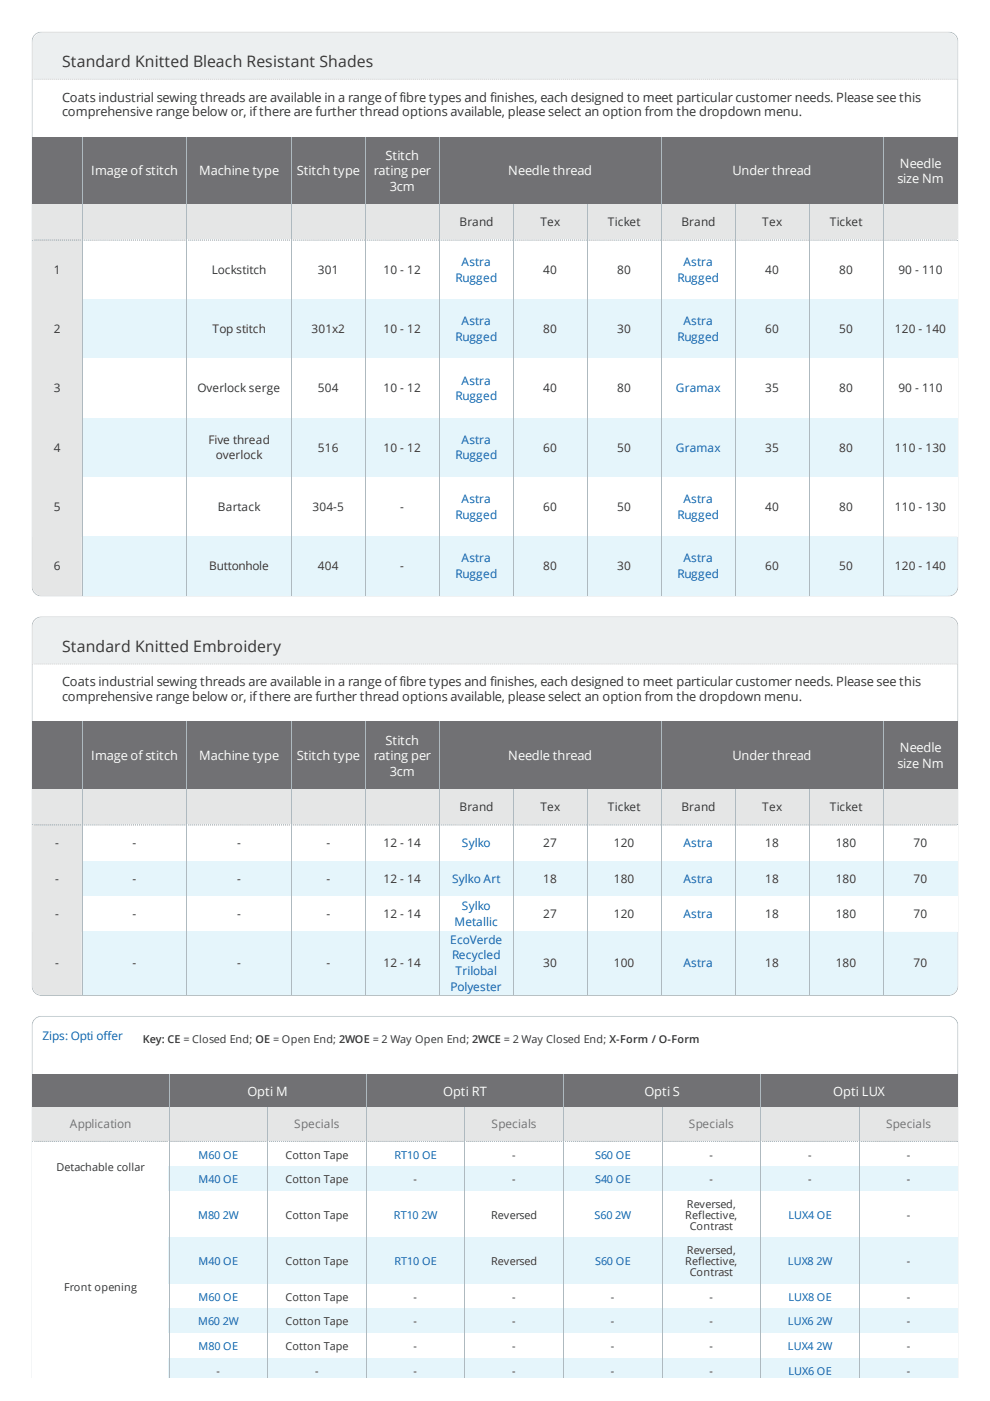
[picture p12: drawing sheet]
<svg xmlns="http://www.w3.org/2000/svg" width="210mm" height="297mm" viewBox="0 0 210 297" stroke-linecap="round" stroke-linejoin="round" font-family="sans-serif">
<defs><g id="words">
<g font-size="3.3" fill="#333">
<text x="13.2" y="14.2">Standard Knitted Bleach Resistant Shades</text>
<text x="13.2" y="138.2">Standard Knitted Embroidery</text>
</g>
<g font-size="2.7" fill="#333">
<text x="13.2" y="21.5">Coats industrial sewing threads are available in a range offibre types and finishes, each designed to meet particular customer needs. Please see this</text>
<text x="13.2" y="24.7">comprehensive range below or, ifthere are further thread options available, please select an option from the dropdown menu.</text>
<text x="13.2" y="145.5">Coats industrial sewing threads are available in a range offibre types and finishes, each designed to meet particular customer needs. Please see this</text>
<text x="13.2" y="148.7">comprehensive range below or, ifthere are further thread options available, please select an option from the dropdown menu.</text>
</g>
<g font-size="2.7" fill="#fff">
<text x="81.7" y="33.9">Stitch</text>
<text x="190.8" y="35.5">Needle</text>
<text x="19.3" y="37.2">Image ofstitch</text>
<text x="42.2" y="37.2">Machine type</text>
<text x="62.9" y="37.2">Stitch type</text>
<text x="79.2" y="37.2">rating per</text>
<text x="82.7" y="40.5">3cm</text>
<text x="107.8" y="37.2">Needle thread</text>
<text x="155.3" y="37.2">Under thread</text>
<text x="190.3" y="38.9">size Nm</text>
<text x="19.3" y="161.2">Image ofstitch</text>
<text x="42.2" y="161.2">Machine type</text>
<text x="62.9" y="161.2">Stitch type</text>
<text x="79.2" y="161.2">rating per</text>
<text x="81.7" y="157.9">Stitch</text>
<text x="107.8" y="161.2">Needle thread</text>
<text x="155.3" y="161.2">Under thread</text>
<text x="190.8" y="159.5">Needle</text>
<text x="82.7" y="164.5">3cm</text>
<text x="190.3" y="162.9">size Nm</text>
<text x="52.5" y="232.3">Opti M</text>
<text x="94" y="232.3">Opti RT</text>
<text x="136.6" y="232.3">Opti S</text>
<text x="176.7" y="232.3">Opti LUX</text>
</g>
<g font-size="2.5" fill="#333">
<text x="97.4" y="47.9">Brand</text>
<text x="114.6" y="47.9">Tex</text>
<text x="128.9" y="47.9">Ticket</text>
<text x="144.5" y="47.9">Brand</text>
<text x="161.6" y="47.9">Tex</text>
<text x="175.9" y="47.9">Ticket</text>
<text x="11.4" y="58.1">1</text>
<text x="44.9" y="58.1">Lockstitch</text>
<text x="67.4" y="58.1">301</text>
<text x="81.3" y="58.1">10 - 12</text>
<text x="115.2" y="58.1">40</text>
<text x="130.9" y="58.1">80</text>
<text x="162.2" y="58.1">40</text>
<text x="177.9" y="58.1">80</text>
<text x="190.5" y="58.1">90 - 110</text>
<text x="11.4" y="70.7">2</text>
<text x="45" y="70.7">Top stitch</text>
<text x="66.1" y="70.7">301x2</text>
<text x="81.3" y="70.7">10 - 12</text>
<text x="115.2" y="70.7">80</text>
<text x="130.9" y="70.7">30</text>
<text x="162.2" y="70.7">60</text>
<text x="177.9" y="70.7">50</text>
<text x="189.7" y="70.7">120 - 140</text>
<text x="11.4" y="83.2">3</text>
<text x="41.9" y="83.2">Overlock serge</text>
<text x="67.4" y="83.2">504</text>
<text x="81.3" y="83.2">10 - 12</text>
<text x="115.2" y="83.2">40</text>
<text x="130.9" y="83.2">80</text>
<text x="162.2" y="83.2">35</text>
<text x="177.9" y="83.2">80</text>
<text x="190.5" y="83.2">90 - 110</text>
<text x="11.4" y="95.7">4</text>
<text x="44.2" y="94.1">Five thread</text>
<text x="67.4" y="95.7">516</text>
<text x="81.3" y="95.7">10 - 12</text>
<text x="115.2" y="95.7">60</text>
<text x="130.9" y="95.7">50</text>
<text x="162.2" y="95.7">35</text>
<text x="177.9" y="95.7">80</text>
<text x="189.7" y="95.7">110 - 130</text>
<text x="45.8" y="97.4">overlock</text>
<text x="11.4" y="108.3">5</text>
<text x="46.2" y="108.3">Bartack</text>
<text x="66.3" y="108.3">304-5</text>
<text x="84.9" y="108.3">-</text>
<text x="115.2" y="108.3">60</text>
<text x="130.9" y="108.3">50</text>
<text x="162.2" y="108.3">40</text>
<text x="177.9" y="108.3">80</text>
<text x="189.7" y="108.3">110 - 130</text>
<text x="11.4" y="120.8">6</text>
<text x="44.3" y="120.8">Buttonhole</text>
<text x="67.4" y="120.8">404</text>
<text x="84.9" y="120.8">-</text>
<text x="115.2" y="120.8">80</text>
<text x="130.9" y="120.8">30</text>
<text x="162.2" y="120.8">60</text>
<text x="177.9" y="120.8">50</text>
<text x="189.7" y="120.8">120 - 140</text>
<text x="97.4" y="171.9">Brand</text>
<text x="114.6" y="171.9">Tex</text>
<text x="128.9" y="171.9">Ticket</text>
<text x="144.5" y="171.9">Brand</text>
<text x="161.6" y="171.9">Tex</text>
<text x="175.9" y="171.9">Ticket</text>
<text x="11.7" y="179.6">-</text>
<text x="28.1" y="179.6">-</text>
<text x="50.3" y="179.6">-</text>
<text x="69.2" y="179.6">-</text>
<text x="81.3" y="179.6">12 - 14</text>
<text x="115.2" y="179.6">27</text>
<text x="130.1" y="179.6">120</text>
<text x="162.2" y="179.6">18</text>
<text x="177.2" y="179.6">180</text>
<text x="193.7" y="179.6">70</text>
<text x="11.7" y="187.1">-</text>
<text x="28.1" y="187.1">-</text>
<text x="50.3" y="187.1">-</text>
<text x="69.2" y="187.1">-</text>
<text x="81.3" y="187.1">12 - 14</text>
<text x="115.2" y="187.1">18</text>
<text x="130.1" y="187.1">180</text>
<text x="162.2" y="187.1">18</text>
<text x="177.2" y="187.1">180</text>
<text x="193.7" y="187.1">70</text>
<text x="11.7" y="194.6">-</text>
<text x="28.1" y="194.6">-</text>
<text x="50.3" y="194.6">-</text>
<text x="69.2" y="194.6">-</text>
<text x="81.3" y="194.6">12 - 14</text>
<text x="115.2" y="194.6">27</text>
<text x="130.1" y="194.6">120</text>
<text x="162.2" y="194.6">18</text>
<text x="177.2" y="194.6">180</text>
<text x="193.7" y="194.6">70</text>
<text x="11.7" y="205.1">-</text>
<text x="28.1" y="205.1">-</text>
<text x="50.3" y="205.1">-</text>
<text x="69.2" y="205.1">-</text>
<text x="81.3" y="205.1">12 - 14</text>
<text x="115.2" y="205.1">30</text>
<text x="130.1" y="205.1">100</text>
<text x="162.2" y="205.1">18</text>
<text x="177.2" y="205.1">180</text>
<text x="193.7" y="205.1">70</text>
</g>
<g font-size="2.5" fill="#025caa">
<text x="96.6" y="59.8">Rugged</text>
<text x="97.8" y="56.4">Astra</text>
<text x="143.6" y="59.8">Rugged</text>
<text x="144.9" y="56.4">Astra</text>
<text x="97.8" y="69">Astra</text>
<text x="144.9" y="69">Astra</text>
<text x="96.6" y="72.3">Rugged</text>
<text x="143.6" y="72.3">Rugged</text>
<text x="97.8" y="81.5">Astra</text>
<text x="143.3" y="83.2">Gramax</text>
<text x="96.6" y="84.9">Rugged</text>
<text x="97.8" y="94.1">Astra</text>
<text x="143.3" y="95.7">Gramax</text>
<text x="96.6" y="97.4">Rugged</text>
<text x="97.8" y="106.6">Astra</text>
<text x="144.9" y="106.6">Astra</text>
<text x="96.6" y="110">Rugged</text>
<text x="143.6" y="110">Rugged</text>
<text x="97.8" y="119.2">Astra</text>
<text x="144.9" y="119.2">Astra</text>
<text x="96.6" y="122.5">Rugged</text>
<text x="143.6" y="122.5">Rugged</text>
<text x="97.9" y="179.6">Sylko</text>
<text x="144.9" y="179.6">Astra</text>
<text x="95.9" y="187.1">Sylko Art</text>
<text x="144.9" y="187.1">Astra</text>
<text x="96.4" y="196.3">Metallic</text>
<text x="97.9" y="193">Sylko</text>
<text x="144.9" y="194.6">Astra</text>
<text x="95.4" y="200.1">EcoVerde</text>
<text x="95.9" y="203.4">Recycled</text>
<text x="96.6" y="206.8">Trilobal</text>
<text x="144.9" y="205.1">Astra</text>
<text x="95.5" y="210.1">Polyester</text>
<text x="9" y="220.6">Zips: Opti offer</text>
</g>
<g font-size="2.5" fill="#717174">
<text x="14.8" y="239.2">Application</text>
<text x="62.4" y="239.2">Specials</text>
<text x="104.2" y="239.2">Specials</text>
<text x="146" y="239.2">Specials</text>
<text x="187.9" y="239.2">Specials</text>
</g>
<g font-size="2.3" fill="#333">
<text x="30.3" y="221.2">Key: CE = Closed End; OE = Open End; 2WOE = 2 Way Open End; 2WCE = 2 Way Closed End; X-Form / O-Form</text>
<text x="60.5" y="245.7">Cotton Tape</text>
<text x="108.6" y="245.7">-</text>
<text x="150.4" y="245.7">-</text>
<text x="171.3" y="245.7">-</text>
<text x="192.2" y="245.7">-</text>
<text x="12" y="248.2">Detachable collar</text>
<text x="60.5" y="250.9">Cotton Tape</text>
<text x="87.7" y="250.9">-</text>
<text x="108.6" y="250.9">-</text>
<text x="150.4" y="250.9">-</text>
<text x="171.3" y="250.9">-</text>
<text x="192.2" y="250.9">-</text>
<text x="145.6" y="256.1">Reversed,</text>
<text x="60.5" y="258.4">Cotton Tape</text>
<text x="104.1" y="258.4">Reversed</text>
<text x="145.3" y="258.4">Reflective,</text>
<text x="146.2" y="260.7">Contrast</text>
<text x="192.2" y="258.4">-</text>
<text x="60.5" y="268.3">Cotton Tape</text>
<text x="104.1" y="268.3">Reversed</text>
<text x="145.3" y="268.3">Reflective,</text>
<text x="145.6" y="266">Reversed,</text>
<text x="192.2" y="268.3">-</text>
<text x="13.6" y="273.7">Front opening</text>
<text x="60.5" y="275.8">Cotton Tape</text>
<text x="87.7" y="275.8">-</text>
<text x="108.6" y="275.8">-</text>
<text x="129.5" y="275.8">-</text>
<text x="146.2" y="270.6">Contrast</text>
<text x="150.4" y="275.8">-</text>
<text x="192.2" y="275.8">-</text>
<text x="60.5" y="281">Cotton Tape</text>
<text x="87.7" y="281">-</text>
<text x="108.6" y="281">-</text>
<text x="129.5" y="281">-</text>
<text x="150.4" y="281">-</text>
<text x="192.2" y="281">-</text>
<text x="60.5" y="286.2">Cotton Tape</text>
<text x="87.7" y="286.2">-</text>
<text x="108.6" y="286.2">-</text>
<text x="129.5" y="286.2">-</text>
<text x="150.4" y="286.2">-</text>
<text x="192.2" y="286.2">-</text>
<text x="45.9" y="291.5">-</text>
<text x="66.8" y="291.5">-</text>
<text x="87.7" y="291.5">-</text>
<text x="108.6" y="291.5">-</text>
<text x="129.5" y="291.5">-</text>
<text x="150.4" y="291.5">-</text>
<text x="192.2" y="291.5">-</text>
</g>
<g font-size="2.3" fill="#025caa">
<text x="42.1" y="245.7">M60 OE</text>
<text x="83.6" y="245.7">RT10 OE</text>
<text x="126.2" y="245.7">S60 OE</text>
<text x="42.1" y="250.9">M40 OE</text>
<text x="126.2" y="250.9">S40 OE</text>
<text x="42" y="258.4">M80</text>
<text x="47.2" y="258.4">2W</text>
<text x="83.5" y="258.4">RT10</text>
<text x="89.4" y="258.4">2W</text>
<text x="126.1" y="258.4">S60</text>
<text x="130.5" y="258.4">2W</text>
<text x="167.2" y="258.4">LUX4 OE</text>
<text x="42.1" y="268.3">M40 OE</text>
<text x="83.6" y="268.3">RT10 OE</text>
<text x="126.2" y="268.3">S60 OE</text>
<text x="167.1" y="268.3">LUX8</text>
<text x="173.1" y="268.3">2W</text>
<text x="42.1" y="275.8">M60 OE</text>
<text x="167.2" y="275.8">LUX8 OE</text>
<text x="42" y="281">M60</text>
<text x="47.2" y="281">2W</text>
<text x="167.1" y="281">LUX6</text>
<text x="173.1" y="281">2W</text>
<text x="42.1" y="286.2">M80 OE</text>
<text x="167.1" y="286.2">LUX4</text>
<text x="173.1" y="286.2">2W</text>
<text x="167.2" y="291.5">LUX6 OE</text>
</g>
</g></defs>
<path d="M6.7 6.7h196.5v119.8h-196.5zM7.4 7.4l.9-.4 .5-.1h192.3a1.88 1.88 0 0 1 1.9 1.9v115.6a1.88 1.88 0 0 1-1.9 1.9h-192.3a1.88 1.88 0 0 1-1.9-1.9v-115.6l.1-.5z" fill-rule="evenodd" fill="#b4bec2"/>
<path d="M6.9 6.9h196.1v10h-196.1z" fill="#eceff0"/>
<g fill="#ccc">
<path d="M6.9 16.7h.2v.2h-.2z"/>
<path d="M202.8 16.7h.2v.2h-.2z"/>
<path d="M7.3 16.7h.2v.2h-.2zM7.7 16.7h.2v.2h-.2zM8.1 16.7h.2v.2h-.2zM8.6 16.7h.2v.2h-.2zM9 16.7h.2v.2h-.2zM9.4 16.7h.2v.2h-.2zM9.8 16.7h.2v.2h-.2zM10.2 16.7h.2v.2h-.2zM10.6 16.7h.3v.2h-.3zM11.1 16.7h.2v.2h-.2zM11.5 16.7h.2v.2h-.2zM11.9 16.7h.2v.2h-.2zM12.3 16.7h.2v.2h-.2zM12.7 16.7h.2v.2h-.2zM13.2 16.7h.2v.2h-.2zM13.6 16.7h.2v.2h-.2zM14 16.7h.2v.2h-.2zM14.4 16.7h.2v.2h-.2zM14.8 16.7h.2v.2h-.2zM15.2 16.7h.3v.2h-.3zM15.7 16.7h.2v.2h-.2zM16.1 16.7h.2v.2h-.2zM16.5 16.7h.2v.2h-.2zM16.9 16.7h.2v.2h-.2zM17.3 16.7h.2v.2h-.2zM17.8 16.7h.2v.2h-.2zM18.2 16.7h.2v.2h-.2zM18.6 16.7h.2v.2h-.2zM19 16.7h.2v.2h-.2zM19.4 16.7h.2v.2h-.2zM19.8 16.7h.3v.2h-.3zM20.3 16.7h.2v.2h-.2zM20.7 16.7h.2v.2h-.2zM21.1 16.7h.2v.2h-.2zM21.5 16.7h.2v.2h-.2zM21.9 16.7h.2v.2h-.2zM22.4 16.7h.2v.2h-.2zM22.8 16.7h.2v.2h-.2zM23.2 16.7h.2v.2h-.2zM23.6 16.7h.2v.2h-.2zM24 16.7h.2v.2h-.2zM24.4 16.7h.3v.2h-.3zM24.9 16.7h.2v.2h-.2zM25.3 16.7h.2v.2h-.2zM25.7 16.7h.2v.2h-.2zM26.1 16.7h.2v.2h-.2zM26.5 16.7h.2v.2h-.2zM27 16.7h.2v.2h-.2zM27.4 16.7h.2v.2h-.2zM27.8 16.7h.2v.2h-.2zM28.2 16.7h.2v.2h-.2zM28.6 16.7h.2v.2h-.2zM29 16.7h.3v.2h-.3zM29.5 16.7h.2v.2h-.2zM29.9 16.7h.2v.2h-.2zM30.3 16.7h.2v.2h-.2zM30.7 16.7h.2v.2h-.2zM31.1 16.7h.2v.2h-.2zM31.6 16.7h.2v.2h-.2zM32 16.7h.2v.2h-.2zM32.4 16.7h.2v.2h-.2zM32.8 16.7h.2v.2h-.2zM33.2 16.7h.2v.2h-.2zM33.6 16.7h.3v.2h-.3zM34.1 16.7h.2v.2h-.2zM34.5 16.7h.2v.2h-.2zM34.9 16.7h.2v.2h-.2zM35.3 16.7h.2v.2h-.2zM35.7 16.7h.2v.2h-.2zM36.2 16.7h.2v.2h-.2zM36.6 16.7h.2v.2h-.2zM37 16.7h.2v.2h-.2zM37.4 16.7h.2v.2h-.2zM37.8 16.7h.2v.2h-.2zM38.2 16.7h.3v.2h-.3zM38.7 16.7h.2v.2h-.2zM39.1 16.7h.2v.2h-.2zM39.5 16.7h.2v.2h-.2zM39.9 16.7h.2v.2h-.2zM40.3 16.7h.2v.2h-.2zM40.8 16.7h.2v.2h-.2zM41.2 16.7h.2v.2h-.2zM41.6 16.7h.2v.2h-.2zM42 16.7h.2v.2h-.2zM42.4 16.7h.2v.2h-.2zM42.8 16.7h.3v.2h-.3zM43.3 16.7h.2v.2h-.2zM43.7 16.7h.2v.2h-.2zM44.1 16.7h.2v.2h-.2zM44.5 16.7h.2v.2h-.2zM44.9 16.7h.2v.2h-.2zM45.4 16.7h.2v.2h-.2zM45.8 16.7h.2v.2h-.2zM46.2 16.7h.2v.2h-.2zM46.6 16.7h.2v.2h-.2zM47 16.7h.2v.2h-.2zM47.4 16.7h.3v.2h-.3zM47.9 16.7h.2v.2h-.2zM48.3 16.7h.2v.2h-.2zM48.7 16.7h.2v.2h-.2zM49.1 16.7h.2v.2h-.2zM49.5 16.7h.2v.2h-.2zM50 16.7h.2v.2h-.2zM50.4 16.7h.2v.2h-.2zM50.8 16.7h.2v.2h-.2zM51.2 16.7h.2v.2h-.2zM51.6 16.7h.2v.2h-.2zM52 16.7h.3v.2h-.3zM52.5 16.7h.2v.2h-.2zM52.9 16.7h.2v.2h-.2zM53.3 16.7h.2v.2h-.2zM53.7 16.7h.2v.2h-.2zM54.1 16.7h.2v.2h-.2zM54.6 16.7h.2v.2h-.2zM55 16.7h.2v.2h-.2zM55.4 16.7h.2v.2h-.2zM55.8 16.7h.2v.2h-.2zM56.2 16.7h.2v.2h-.2zM56.6 16.7h.3v.2h-.3zM57.1 16.7h.2v.2h-.2zM57.5 16.7h.2v.2h-.2zM57.9 16.7h.2v.2h-.2zM58.3 16.7h.2v.2h-.2zM58.7 16.7h.2v.2h-.2zM59.2 16.7h.2v.2h-.2zM59.6 16.7h.2v.2h-.2zM60 16.7h.2v.2h-.2zM60.4 16.7h.2v.2h-.2zM60.8 16.7h.2v.2h-.2zM61.2 16.7h.3v.2h-.3zM61.7 16.7h.2v.2h-.2zM62.1 16.7h.2v.2h-.2zM62.5 16.7h.2v.2h-.2zM62.9 16.7h.2v.2h-.2zM63.3 16.7h.2v.2h-.2zM63.8 16.7h.2v.2h-.2zM64.2 16.7h.2v.2h-.2zM64.6 16.7h.2v.2h-.2zM65 16.7h.2v.2h-.2zM65.4 16.7h.2v.2h-.2zM65.8 16.7h.3v.2h-.3zM66.3 16.7h.2v.2h-.2zM66.7 16.7h.2v.2h-.2zM67.1 16.7h.2v.2h-.2zM67.5 16.7h.2v.2h-.2zM67.9 16.7h.2v.2h-.2zM68.4 16.7h.2v.2h-.2zM68.8 16.7h.2v.2h-.2zM69.2 16.7h.2v.2h-.2zM69.6 16.7h.2v.2h-.2zM70 16.7h.2v.2h-.2zM70.4 16.7h.3v.2h-.3zM70.9 16.7h.2v.2h-.2zM71.3 16.7h.2v.2h-.2zM71.7 16.7h.2v.2h-.2zM72.1 16.7h.2v.2h-.2zM72.5 16.7h.2v.2h-.2zM73 16.7h.2v.2h-.2zM73.4 16.7h.2v.2h-.2zM73.8 16.7h.2v.2h-.2zM74.2 16.7h.2v.2h-.2zM74.6 16.7h.2v.2h-.2zM75 16.7h.3v.2h-.3zM75.5 16.7h.2v.2h-.2zM75.9 16.7h.2v.2h-.2zM76.3 16.7h.2v.2h-.2zM76.7 16.7h.2v.2h-.2zM77.1 16.7h.2v.2h-.2zM77.6 16.7h.2v.2h-.2zM78 16.7h.2v.2h-.2zM78.4 16.7h.2v.2h-.2zM78.8 16.7h.2v.2h-.2zM79.2 16.7h.2v.2h-.2zM79.6 16.7h.3v.2h-.3zM80.1 16.7h.2v.2h-.2zM80.5 16.7h.2v.2h-.2zM80.9 16.7h.2v.2h-.2zM81.3 16.7h.2v.2h-.2zM81.7 16.7h.2v.2h-.2zM82.2 16.7h.2v.2h-.2zM82.6 16.7h.2v.2h-.2zM83 16.7h.2v.2h-.2zM83.4 16.7h.2v.2h-.2zM83.8 16.7h.2v.2h-.2zM84.2 16.7h.3v.2h-.3zM84.7 16.7h.2v.2h-.2zM85.1 16.7h.2v.2h-.2zM85.5 16.7h.2v.2h-.2zM85.9 16.7h.2v.2h-.2zM86.3 16.7h.2v.2h-.2zM86.8 16.7h.2v.2h-.2zM87.2 16.7h.2v.2h-.2zM87.6 16.7h.2v.2h-.2zM88 16.7h.2v.2h-.2zM88.4 16.7h.2v.2h-.2zM88.8 16.7h.3v.2h-.3zM89.3 16.7h.2v.2h-.2zM89.7 16.7h.2v.2h-.2zM90.1 16.7h.2v.2h-.2zM90.5 16.7h.2v.2h-.2zM90.9 16.7h.2v.2h-.2zM91.4 16.7h.2v.2h-.2zM91.8 16.7h.2v.2h-.2zM92.2 16.7h.2v.2h-.2zM92.6 16.7h.2v.2h-.2zM93 16.7h.2v.2h-.2zM93.4 16.7h.3v.2h-.3zM93.9 16.7h.2v.2h-.2zM94.3 16.7h.2v.2h-.2zM94.7 16.7h.2v.2h-.2zM95.1 16.7h.2v.2h-.2zM95.5 16.7h.2v.2h-.2zM96 16.7h.2v.2h-.2zM96.4 16.7h.2v.2h-.2zM96.8 16.7h.2v.2h-.2zM97.2 16.7h.2v.2h-.2zM97.6 16.7h.2v.2h-.2zM98 16.7h.3v.2h-.3zM98.5 16.7h.2v.2h-.2zM98.9 16.7h.2v.2h-.2zM99.3 16.7h.2v.2h-.2zM99.7 16.7h.2v.2h-.2zM100.1 16.7h.2v.2h-.2zM100.6 16.7h.2v.2h-.2zM101 16.7h.2v.2h-.2zM101.4 16.7h.2v.2h-.2zM101.8 16.7h.2v.2h-.2zM102.2 16.7h.2v.2h-.2zM102.6 16.7h.3v.2h-.3zM103.1 16.7h.2v.2h-.2zM103.5 16.7h.2v.2h-.2zM103.9 16.7h.2v.2h-.2zM104.3 16.7h.2v.2h-.2zM104.7 16.7h.2v.2h-.2zM105.2 16.7h.2v.2h-.2zM105.6 16.7h.2v.2h-.2zM106 16.7h.2v.2h-.2zM106.4 16.7h.2v.2h-.2zM106.8 16.7h.2v.2h-.2zM107.2 16.7h.3v.2h-.3zM107.7 16.7h.2v.2h-.2zM108.1 16.7h.2v.2h-.2zM108.5 16.7h.2v.2h-.2zM108.9 16.7h.2v.2h-.2zM109.3 16.7h.2v.2h-.2zM109.8 16.7h.2v.2h-.2zM110.2 16.7h.2v.2h-.2zM110.6 16.7h.2v.2h-.2zM111 16.7h.2v.2h-.2zM111.4 16.7h.2v.2h-.2zM111.8 16.7h.3v.2h-.3zM112.3 16.7h.2v.2h-.2zM112.7 16.7h.2v.2h-.2zM113.1 16.7h.2v.2h-.2zM113.5 16.7h.2v.2h-.2zM113.9 16.7h.2v.2h-.2zM114.4 16.7h.2v.2h-.2zM114.8 16.7h.2v.2h-.2zM115.2 16.7h.2v.2h-.2zM115.6 16.7h.2v.2h-.2zM116 16.7h.2v.2h-.2zM116.5 16.7h.2v.2h-.2zM116.9 16.7h.2v.2h-.2zM117.3 16.7h.2v.2h-.2zM117.7 16.7h.2v.2h-.2zM118.1 16.7h.2v.2h-.2zM118.5 16.7h.3v.2h-.3zM119 16.7h.2v.2h-.2zM119.4 16.7h.2v.2h-.2zM119.8 16.7h.2v.2h-.2zM120.2 16.7h.2v.2h-.2zM120.6 16.7h.2v.2h-.2zM121.1 16.7h.2v.2h-.2zM121.5 16.7h.2v.2h-.2zM121.9 16.7h.2v.2h-.2zM122.3 16.7h.2v.2h-.2zM122.7 16.7h.2v.2h-.2zM123.1 16.7h.3v.2h-.3zM123.6 16.7h.2v.2h-.2zM124 16.7h.2v.2h-.2zM124.4 16.7h.2v.2h-.2zM124.8 16.7h.2v.2h-.2zM125.2 16.7h.2v.2h-.2zM125.7 16.7h.2v.2h-.2zM126.1 16.7h.2v.2h-.2zM126.5 16.7h.2v.2h-.2zM126.9 16.7h.2v.2h-.2zM127.3 16.7h.2v.2h-.2zM127.7 16.7h.3v.2h-.3zM128.2 16.7h.2v.2h-.2zM128.6 16.7h.2v.2h-.2zM129 16.7h.2v.2h-.2zM129.4 16.7h.2v.2h-.2zM129.8 16.7h.2v.2h-.2zM130.3 16.7h.2v.2h-.2zM130.7 16.7h.2v.2h-.2zM131.1 16.7h.2v.2h-.2zM131.5 16.7h.2v.2h-.2zM131.9 16.7h.2v.2h-.2zM132.3 16.7h.3v.2h-.3zM132.8 16.7h.2v.2h-.2zM133.2 16.7h.2v.2h-.2zM133.6 16.7h.2v.2h-.2zM134 16.7h.2v.2h-.2zM134.4 16.7h.2v.2h-.2zM134.9 16.7h.2v.2h-.2zM135.3 16.7h.2v.2h-.2zM135.7 16.7h.2v.2h-.2zM136.1 16.7h.2v.2h-.2zM136.5 16.7h.2v.2h-.2zM136.9 16.7h.3v.2h-.3zM137.4 16.7h.2v.2h-.2zM137.8 16.7h.2v.2h-.2zM138.2 16.7h.2v.2h-.2zM138.6 16.7h.2v.2h-.2zM139 16.7h.2v.2h-.2zM139.5 16.7h.2v.2h-.2zM139.9 16.7h.2v.2h-.2zM140.3 16.7h.2v.2h-.2zM140.7 16.7h.2v.2h-.2zM141.1 16.7h.2v.2h-.2zM141.5 16.7h.3v.2h-.3zM142 16.7h.2v.2h-.2zM142.4 16.7h.2v.2h-.2zM142.8 16.7h.2v.2h-.2zM143.2 16.7h.2v.2h-.2zM143.6 16.7h.2v.2h-.2zM144.1 16.7h.2v.2h-.2zM144.5 16.7h.2v.2h-.2zM144.9 16.7h.2v.2h-.2zM145.3 16.7h.2v.2h-.2zM145.7 16.7h.2v.2h-.2zM146.1 16.7h.3v.2h-.3zM146.6 16.7h.2v.2h-.2zM147 16.7h.2v.2h-.2zM147.4 16.7h.2v.2h-.2zM147.8 16.7h.2v.2h-.2zM148.2 16.7h.2v.2h-.2zM148.7 16.7h.2v.2h-.2zM149.1 16.7h.2v.2h-.2zM149.5 16.7h.2v.2h-.2zM149.9 16.7h.2v.2h-.2zM150.3 16.7h.2v.2h-.2zM150.7 16.7h.3v.2h-.3zM151.2 16.7h.2v.2h-.2zM151.6 16.7h.2v.2h-.2zM152 16.7h.2v.2h-.2zM152.4 16.7h.2v.2h-.2zM152.8 16.7h.2v.2h-.2zM153.3 16.7h.2v.2h-.2zM153.7 16.7h.2v.2h-.2zM154.1 16.7h.2v.2h-.2zM154.5 16.7h.2v.2h-.2zM154.9 16.7h.2v.2h-.2zM155.3 16.7h.3v.2h-.3zM155.8 16.7h.2v.2h-.2zM156.2 16.7h.2v.2h-.2zM156.6 16.7h.2v.2h-.2zM157 16.7h.2v.2h-.2zM157.4 16.7h.2v.2h-.2zM157.9 16.7h.2v.2h-.2zM158.3 16.7h.2v.2h-.2zM158.7 16.7h.2v.2h-.2zM159.1 16.7h.2v.2h-.2zM159.5 16.7h.2v.2h-.2zM159.9 16.7h.3v.2h-.3zM160.4 16.7h.2v.2h-.2zM160.8 16.7h.2v.2h-.2zM161.2 16.7h.2v.2h-.2zM161.6 16.7h.2v.2h-.2zM162 16.7h.2v.2h-.2zM162.5 16.7h.2v.2h-.2zM162.9 16.7h.2v.2h-.2zM163.3 16.7h.2v.2h-.2zM163.7 16.7h.2v.2h-.2zM164.1 16.7h.2v.2h-.2zM164.5 16.7h.3v.2h-.3zM165 16.7h.2v.2h-.2zM165.4 16.7h.2v.2h-.2zM165.8 16.7h.2v.2h-.2zM166.2 16.7h.2v.2h-.2zM166.6 16.7h.2v.2h-.2zM167.1 16.7h.2v.2h-.2zM167.5 16.7h.2v.2h-.2zM167.9 16.7h.2v.2h-.2zM168.3 16.7h.2v.2h-.2zM168.7 16.7h.2v.2h-.2zM169.1 16.7h.3v.2h-.3zM169.6 16.7h.2v.2h-.2zM170 16.7h.2v.2h-.2zM170.4 16.7h.2v.2h-.2zM170.8 16.7h.2v.2h-.2zM171.2 16.7h.2v.2h-.2zM171.7 16.7h.2v.2h-.2zM172.1 16.7h.2v.2h-.2zM172.5 16.7h.2v.2h-.2zM172.9 16.7h.2v.2h-.2zM173.3 16.7h.2v.2h-.2zM173.7 16.7h.3v.2h-.3zM174.2 16.7h.2v.2h-.2zM174.6 16.7h.2v.2h-.2zM175 16.7h.2v.2h-.2zM175.4 16.7h.2v.2h-.2zM175.8 16.7h.2v.2h-.2zM176.3 16.7h.2v.2h-.2zM176.7 16.7h.2v.2h-.2zM177.1 16.7h.2v.2h-.2zM177.5 16.7h.2v.2h-.2zM177.9 16.7h.2v.2h-.2zM178.3 16.7h.3v.2h-.3zM178.8 16.7h.2v.2h-.2zM179.2 16.7h.2v.2h-.2zM179.6 16.7h.2v.2h-.2zM180 16.7h.2v.2h-.2zM180.4 16.7h.2v.2h-.2zM180.9 16.7h.2v.2h-.2zM181.3 16.7h.2v.2h-.2zM181.7 16.7h.2v.2h-.2zM182.1 16.7h.2v.2h-.2zM182.5 16.7h.2v.2h-.2zM182.9 16.7h.3v.2h-.3zM183.4 16.7h.2v.2h-.2zM183.8 16.7h.2v.2h-.2zM184.2 16.7h.2v.2h-.2zM184.6 16.7h.2v.2h-.2zM185 16.7h.2v.2h-.2zM185.5 16.7h.2v.2h-.2zM185.9 16.7h.2v.2h-.2zM186.3 16.7h.2v.2h-.2zM186.7 16.7h.2v.2h-.2zM187.1 16.7h.2v.2h-.2zM187.5 16.7h.3v.2h-.3zM188 16.7h.2v.2h-.2zM188.4 16.7h.2v.2h-.2zM188.8 16.7h.2v.2h-.2zM189.2 16.7h.2v.2h-.2zM189.6 16.7h.2v.2h-.2zM190.1 16.7h.2v.2h-.2zM190.5 16.7h.2v.2h-.2zM190.9 16.7h.2v.2h-.2zM191.3 16.7h.2v.2h-.2zM191.7 16.7h.2v.2h-.2zM192.1 16.7h.3v.2h-.3zM192.6 16.7h.2v.2h-.2zM193 16.7h.2v.2h-.2zM193.4 16.7h.2v.2h-.2zM193.8 16.7h.2v.2h-.2zM194.2 16.7h.2v.2h-.2zM194.7 16.7h.2v.2h-.2zM195.1 16.7h.2v.2h-.2zM195.5 16.7h.2v.2h-.2zM195.9 16.7h.2v.2h-.2zM196.3 16.7h.2v.2h-.2zM196.7 16.7h.3v.2h-.3zM197.2 16.7h.2v.2h-.2zM197.6 16.7h.2v.2h-.2zM198 16.7h.2v.2h-.2zM198.4 16.7h.2v.2h-.2zM198.8 16.7h.2v.2h-.2zM199.3 16.7h.2v.2h-.2zM199.7 16.7h.2v.2h-.2zM200.1 16.7h.2v.2h-.2zM200.5 16.7h.2v.2h-.2zM200.9 16.7h.2v.2h-.2zM201.3 16.7h.3v.2h-.3zM201.8 16.7h.2v.2h-.2zM202.2 16.7h.2v.2h-.2zM202.6 16.7h.2v.2h-.2z"/>
</g>
<g fill="#717174">
<path d="M6.9 29h10.4v14.3h-10.4z"/>
<path d="M17.3 29h22.2v14.3h-22.2z"/>
<path d="M39.5 29h22.2v14.3h-22.2z"/>
<path d="M61.7 29h15.6v14.3h-15.6z"/>
<path d="M77.3 29h15.7v14.3h-15.7z"/>
<path d="M93 29h47.1v14.3h-47.1z"/>
<path d="M140.1 29h47v14.3h-47z"/>
<path d="M187.1 29h15.9v14.3h-15.9z"/>
</g>
<g fill="#e5e6e6">
<path d="M6.9 43.3h10.4v7.5h-10.4z"/>
<path d="M17.3 43.3h22.2v7.5h-22.2z"/>
<path d="M39.5 43.3h22.2v7.5h-22.2z"/>
<path d="M61.7 43.3h15.6v7.5h-15.6z"/>
<path d="M77.3 43.3h15.7v7.5h-15.7z"/>
<path d="M93 43.3h15.7v7.5h-15.7z"/>
<path d="M108.7 43.3h15.7v7.5h-15.7z"/>
<path d="M124.4 43.3h15.7v7.5h-15.7z"/>
<path d="M140.1 43.3h15.7v7.5h-15.7z"/>
<path d="M155.8 43.3h15.6v7.5h-15.6z"/>
<path d="M171.4 43.3h15.7v7.5h-15.7z"/>
<path d="M187.1 43.3h15.9v7.5h-15.9z"/>
<path d="M6.9 50.8h10.4v12.7h-10.4z"/>
</g>
<g fill="#fff">
<path d="M17.3 50.8h22.2v12.7h-22.2z"/>
<path d="M39.5 50.8h22.2v12.7h-22.2z"/>
<path d="M61.7 50.8h15.6v12.7h-15.6z"/>
<path d="M77.3 50.8h15.7v12.7h-15.7z"/>
<path d="M93 50.8h15.7v12.7h-15.7z"/>
<path d="M108.7 50.8h15.7v12.7h-15.7z"/>
<path d="M124.4 50.8h15.7v12.7h-15.7z"/>
<path d="M140.1 50.8h15.7v12.7h-15.7z"/>
<path d="M155.8 50.8h15.6v12.7h-15.6z"/>
<path d="M171.4 50.8h15.7v12.7h-15.7z"/>
<path d="M187.1 50.8h15.9v12.7h-15.9z"/>
</g>
<path d="M6.9 63.5h10.4v12.6h-10.4z" fill="#e5e6e6"/>
<g fill="#e5f5fb">
<path d="M17.3 63.5h22.2v12.6h-22.2z"/>
<path d="M39.5 63.5h22.2v12.6h-22.2z"/>
<path d="M61.7 63.5h15.6v12.6h-15.6z"/>
<path d="M77.3 63.5h15.7v12.6h-15.7z"/>
<path d="M93 63.5h15.7v12.6h-15.7z"/>
<path d="M108.7 63.5h15.7v12.6h-15.7z"/>
<path d="M124.4 63.5h15.7v12.6h-15.7z"/>
<path d="M140.1 63.5h15.7v12.6h-15.7z"/>
<path d="M155.8 63.5h15.6v12.6h-15.6z"/>
<path d="M171.4 63.5h15.7v12.6h-15.7z"/>
<path d="M187.1 63.5h15.9v12.6h-15.9z"/>
</g>
<path d="M6.9 76.1h10.4v12.5h-10.4z" fill="#e5e6e6"/>
<g fill="#fff">
<path d="M17.3 76.1h22.2v12.5h-22.2z"/>
<path d="M39.5 76.1h22.2v12.5h-22.2z"/>
<path d="M61.7 76.1h15.6v12.5h-15.6z"/>
<path d="M77.3 76.1h15.7v12.5h-15.7z"/>
<path d="M93 76.1h15.7v12.5h-15.7z"/>
<path d="M108.7 76.1h15.7v12.5h-15.7z"/>
<path d="M124.4 76.1h15.7v12.5h-15.7z"/>
<path d="M140.1 76.1h15.7v12.5h-15.7z"/>
<path d="M155.8 76.1h15.6v12.5h-15.6z"/>
<path d="M171.4 76.1h15.7v12.5h-15.7z"/>
<path d="M187.1 76.1h15.9v12.5h-15.9z"/>
</g>
<path d="M6.9 88.6h10.4v12.6h-10.4z" fill="#e5e6e6"/>
<g fill="#e5f5fb">
<path d="M17.3 88.6h22.2v12.6h-22.2z"/>
<path d="M39.5 88.6h22.2v12.6h-22.2z"/>
<path d="M61.7 88.6h15.6v12.6h-15.6z"/>
<path d="M77.3 88.6h15.7v12.6h-15.7z"/>
<path d="M93 88.6h15.7v12.6h-15.7z"/>
<path d="M108.7 88.6h15.7v12.6h-15.7z"/>
<path d="M124.4 88.6h15.7v12.6h-15.7z"/>
<path d="M140.1 88.6h15.7v12.6h-15.7z"/>
<path d="M155.8 88.6h15.6v12.6h-15.6z"/>
<path d="M171.4 88.6h15.7v12.6h-15.7z"/>
<path d="M187.1 88.6h15.9v12.6h-15.9z"/>
</g>
<path d="M6.9 101.2h10.4v12.5h-10.4z" fill="#e5e6e6"/>
<g fill="#fff">
<path d="M17.3 101.2h22.2v12.5h-22.2z"/>
<path d="M39.5 101.2h22.2v12.5h-22.2z"/>
<path d="M61.7 101.2h15.6v12.5h-15.6z"/>
<path d="M77.3 101.2h15.7v12.5h-15.7z"/>
<path d="M93 101.2h15.7v12.5h-15.7z"/>
<path d="M108.7 101.2h15.7v12.5h-15.7z"/>
<path d="M124.4 101.2h15.7v12.5h-15.7z"/>
<path d="M140.1 101.2h15.7v12.5h-15.7z"/>
<path d="M155.8 101.2h15.6v12.5h-15.6z"/>
<path d="M171.4 101.2h15.7v12.5h-15.7z"/>
<path d="M187.1 101.2h15.9v12.5h-15.9z"/>
</g>
<path d="M6.9 113.7h10.4v12.6h-8.3a2.09 2.09 0 0 1-2.1-2.1z" fill="#e5e6e6"/>
<g fill="#e5f5fb">
<path d="M17.3 113.7h22.2v12.6h-22.2z"/>
<path d="M39.5 113.7h22.2v12.6h-22.2z"/>
<path d="M61.7 113.7h15.6v12.6h-15.6z"/>
<path d="M77.3 113.7h15.7v12.6h-15.7z"/>
<path d="M93 113.7h15.7v12.6h-15.7z"/>
<path d="M108.7 113.7h15.7v12.6h-15.7z"/>
<path d="M124.4 113.7h15.7v12.6h-15.7z"/>
<path d="M140.1 113.7h15.7v12.6h-15.7z"/>
<path d="M155.8 113.7h15.6v12.6h-15.6z"/>
<path d="M171.4 113.7h15.7v12.6h-15.7z"/>
<path d="M187.1 113.7h15.9v10.5a2.09 2.09 0 0 1-2.1 2.1h-13.8z"/>
</g>
<g fill="#aeb9bf">
<path d="M187.1 50.8h.2v.2h-.2z"/>
<path d="M202.8 50.8h.2v.2h-.2z"/>
<path d="M171.4 50.8h.3v.2h-.3z"/>
<path d="M155.8 50.8h.2v.2h-.2z"/>
<path d="M140.1 50.8h.2v.2h-.2z"/>
<path d="M124.4 50.8h.2v.2h-.2z"/>
<path d="M108.7 50.8h.2v.2h-.2z"/>
<path d="M93 50.8h.2v.2h-.2z"/>
<path d="M77.3 50.8h.3v.2h-.3z"/>
<path d="M61.7 50.8h.2v.2h-.2z"/>
<path d="M39.5 50.8h.2v.2h-.2z"/>
<path d="M17.3 50.8h.2v.2h-.2z"/>
<path d="M6.9 50.8h.2v.2h-.2z"/>
<path d="M187.5 50.8h.3v.2h-.3zM188 50.8h.2v.2h-.2zM188.4 50.8h.2v.2h-.2zM188.8 50.8h.2v.2h-.2zM189.2 50.8h.2v.2h-.2zM189.6 50.8h.2v.2h-.2zM190.1 50.8h.2v.2h-.2zM190.5 50.8h.2v.2h-.2zM190.9 50.8h.2v.2h-.2zM191.3 50.8h.2v.2h-.2zM191.7 50.8h.2v.2h-.2zM192.1 50.8h.3v.2h-.3zM192.6 50.8h.2v.2h-.2zM193 50.8h.2v.2h-.2zM193.4 50.8h.2v.2h-.2zM193.8 50.8h.2v.2h-.2zM194.2 50.8h.2v.2h-.2zM194.7 50.8h.2v.2h-.2zM195.1 50.8h.2v.2h-.2zM195.5 50.8h.2v.2h-.2zM195.9 50.8h.2v.2h-.2zM196.3 50.8h.2v.2h-.2zM196.7 50.8h.3v.2h-.3zM197.2 50.8h.2v.2h-.2zM197.6 50.8h.2v.2h-.2zM198 50.8h.2v.2h-.2zM198.4 50.8h.2v.2h-.2zM198.8 50.8h.2v.2h-.2zM199.3 50.8h.2v.2h-.2zM199.7 50.8h.2v.2h-.2zM200.1 50.8h.2v.2h-.2zM200.5 50.8h.2v.2h-.2zM200.9 50.8h.2v.2h-.2zM201.3 50.8h.3v.2h-.3zM201.8 50.8h.2v.2h-.2zM202.2 50.8h.2v.2h-.2zM202.6 50.8h.2v.2h-.2z"/>
<path d="M171.9 50.8h.2v.2h-.2zM172.3 50.8h.2v.2h-.2zM172.7 50.8h.2v.2h-.2zM173.1 50.8h.2v.2h-.2zM173.5 50.8h.2v.2h-.2zM174 50.8h.2v.2h-.2zM174.4 50.8h.2v.2h-.2zM174.8 50.8h.2v.2h-.2zM175.2 50.8h.2v.2h-.2zM175.6 50.8h.2v.2h-.2zM176 50.8h.3v.2h-.3zM176.5 50.8h.2v.2h-.2zM176.9 50.8h.2v.2h-.2zM177.3 50.8h.2v.2h-.2zM177.7 50.8h.2v.2h-.2zM178.1 50.8h.2v.2h-.2zM178.6 50.8h.2v.2h-.2zM179 50.8h.2v.2h-.2zM179.4 50.8h.2v.2h-.2zM179.8 50.8h.2v.2h-.2zM180.2 50.8h.2v.2h-.2zM180.6 50.8h.3v.2h-.3zM181.1 50.8h.2v.2h-.2zM181.5 50.8h.2v.2h-.2zM181.9 50.8h.2v.2h-.2zM182.3 50.8h.2v.2h-.2zM182.7 50.8h.2v.2h-.2zM183.2 50.8h.2v.2h-.2zM183.6 50.8h.2v.2h-.2zM184 50.8h.2v.2h-.2zM184.4 50.8h.2v.2h-.2zM184.8 50.8h.2v.2h-.2zM185.2 50.8h.3v.2h-.3zM185.7 50.8h.2v.2h-.2zM186.1 50.8h.2v.2h-.2zM186.5 50.8h.2v.2h-.2zM186.9 50.8h.2v.2h-.2z"/>
<path d="M156.2 50.8h.2v.2h-.2zM156.6 50.8h.2v.2h-.2zM157 50.8h.2v.2h-.2zM157.4 50.8h.2v.2h-.2zM157.9 50.8h.2v.2h-.2zM158.3 50.8h.2v.2h-.2zM158.7 50.8h.2v.2h-.2zM159.1 50.8h.2v.2h-.2zM159.5 50.8h.2v.2h-.2zM159.9 50.8h.3v.2h-.3zM160.4 50.8h.2v.2h-.2zM160.8 50.8h.2v.2h-.2zM161.2 50.8h.2v.2h-.2zM161.6 50.8h.2v.2h-.2zM162 50.8h.2v.2h-.2zM162.5 50.8h.2v.2h-.2zM162.9 50.8h.2v.2h-.2zM163.3 50.8h.2v.2h-.2zM163.7 50.8h.2v.2h-.2zM164.1 50.8h.2v.2h-.2zM164.5 50.8h.3v.2h-.3zM165 50.8h.2v.2h-.2zM165.4 50.8h.2v.2h-.2zM165.8 50.8h.2v.2h-.2zM166.2 50.8h.2v.2h-.2zM166.6 50.8h.2v.2h-.2zM167.1 50.8h.2v.2h-.2zM167.5 50.8h.2v.2h-.2zM167.9 50.8h.2v.2h-.2zM168.3 50.8h.2v.2h-.2zM168.7 50.8h.2v.2h-.2zM169.1 50.8h.3v.2h-.3zM169.6 50.8h.2v.2h-.2zM170 50.8h.2v.2h-.2zM170.4 50.8h.2v.2h-.2zM170.8 50.8h.2v.2h-.2zM171.2 50.8h.2v.2h-.2z"/>
<path d="M140.5 50.8h.2v.2h-.2zM140.9 50.8h.2v.2h-.2zM141.3 50.8h.2v.2h-.2zM141.8 50.8h.2v.2h-.2zM142.2 50.8h.2v.2h-.2zM142.6 50.8h.2v.2h-.2zM143 50.8h.2v.2h-.2zM143.4 50.8h.2v.2h-.2zM143.8 50.8h.3v.2h-.3zM144.3 50.8h.2v.2h-.2zM144.7 50.8h.2v.2h-.2zM145.1 50.8h.2v.2h-.2zM145.5 50.8h.2v.2h-.2zM145.9 50.8h.2v.2h-.2zM146.4 50.8h.2v.2h-.2zM146.8 50.8h.2v.2h-.2zM147.2 50.8h.2v.2h-.2zM147.6 50.8h.2v.2h-.2zM148 50.8h.2v.2h-.2zM148.4 50.8h.3v.2h-.3zM148.9 50.8h.2v.2h-.2zM149.3 50.8h.2v.2h-.2zM149.7 50.8h.2v.2h-.2zM150.1 50.8h.2v.2h-.2zM150.5 50.8h.2v.2h-.2zM151 50.8h.2v.2h-.2zM151.4 50.8h.2v.2h-.2zM151.8 50.8h.2v.2h-.2zM152.2 50.8h.2v.2h-.2zM152.6 50.8h.2v.2h-.2zM153 50.8h.3v.2h-.3zM153.5 50.8h.2v.2h-.2zM153.9 50.8h.2v.2h-.2zM154.3 50.8h.2v.2h-.2zM154.7 50.8h.2v.2h-.2zM155.1 50.8h.2v.2h-.2zM155.6 50.8h.2v.2h-.2z"/>
<path d="M124.8 50.8h.2v.2h-.2zM125.2 50.8h.2v.2h-.2zM125.7 50.8h.2v.2h-.2zM126.1 50.8h.2v.2h-.2zM126.5 50.8h.2v.2h-.2zM126.9 50.8h.2v.2h-.2zM127.3 50.8h.2v.2h-.2zM127.7 50.8h.3v.2h-.3zM128.2 50.8h.2v.2h-.2zM128.6 50.8h.2v.2h-.2zM129 50.8h.2v.2h-.2zM129.4 50.8h.2v.2h-.2zM129.8 50.8h.2v.2h-.2zM130.3 50.8h.2v.2h-.2zM130.7 50.8h.2v.2h-.2zM131.1 50.8h.2v.2h-.2zM131.5 50.8h.2v.2h-.2zM131.9 50.8h.2v.2h-.2zM132.3 50.8h.3v.2h-.3zM132.8 50.8h.2v.2h-.2zM133.2 50.8h.2v.2h-.2zM133.6 50.8h.2v.2h-.2zM134 50.8h.2v.2h-.2zM134.4 50.8h.2v.2h-.2zM134.9 50.8h.2v.2h-.2zM135.3 50.8h.2v.2h-.2zM135.7 50.8h.2v.2h-.2zM136.1 50.8h.2v.2h-.2zM136.5 50.8h.2v.2h-.2zM136.9 50.8h.3v.2h-.3zM137.4 50.8h.2v.2h-.2zM137.8 50.8h.2v.2h-.2zM138.2 50.8h.2v.2h-.2zM138.6 50.8h.2v.2h-.2zM139 50.8h.2v.2h-.2zM139.5 50.8h.2v.2h-.2zM139.9 50.8h.2v.2h-.2z"/>
<path d="M109.1 50.8h.2v.2h-.2zM109.5 50.8h.3v.2h-.3zM110 50.8h.2v.2h-.2zM110.4 50.8h.2v.2h-.2zM110.8 50.8h.2v.2h-.2zM111.2 50.8h.2v.2h-.2zM111.6 50.8h.2v.2h-.2zM112.1 50.8h.2v.2h-.2zM112.5 50.8h.2v.2h-.2zM112.9 50.8h.2v.2h-.2zM113.3 50.8h.2v.2h-.2zM113.7 50.8h.2v.2h-.2zM114.1 50.8h.3v.2h-.3zM114.6 50.8h.2v.2h-.2zM115 50.8h.2v.2h-.2zM115.4 50.8h.2v.2h-.2zM115.8 50.8h.2v.2h-.2zM116.2 50.8h.3v.2h-.3zM116.7 50.8h.2v.2h-.2zM117.1 50.8h.2v.2h-.2zM117.5 50.8h.2v.2h-.2zM117.9 50.8h.2v.2h-.2zM118.3 50.8h.2v.2h-.2zM118.8 50.8h.2v.2h-.2zM119.2 50.8h.2v.2h-.2zM119.6 50.8h.2v.2h-.2zM120 50.8h.2v.2h-.2zM120.4 50.8h.2v.2h-.2zM120.8 50.8h.3v.2h-.3zM121.3 50.8h.2v.2h-.2zM121.7 50.8h.2v.2h-.2zM122.1 50.8h.2v.2h-.2zM122.5 50.8h.2v.2h-.2zM122.9 50.8h.2v.2h-.2zM123.4 50.8h.2v.2h-.2zM123.8 50.8h.2v.2h-.2zM124.2 50.8h.2v.2h-.2z"/>
<path d="M93.4 50.8h.3v.2h-.3zM93.9 50.8h.2v.2h-.2zM94.3 50.8h.2v.2h-.2zM94.7 50.8h.2v.2h-.2zM95.1 50.8h.2v.2h-.2zM95.5 50.8h.2v.2h-.2zM96 50.8h.2v.2h-.2zM96.4 50.8h.2v.2h-.2zM96.8 50.8h.2v.2h-.2zM97.2 50.8h.2v.2h-.2zM97.6 50.8h.2v.2h-.2zM98 50.8h.3v.2h-.3zM98.5 50.8h.2v.2h-.2zM98.9 50.8h.2v.2h-.2zM99.3 50.8h.2v.2h-.2zM99.7 50.8h.2v.2h-.2zM100.1 50.8h.2v.2h-.2zM100.6 50.8h.2v.2h-.2zM101 50.8h.2v.2h-.2zM101.4 50.8h.2v.2h-.2zM101.8 50.8h.2v.2h-.2zM102.2 50.8h.2v.2h-.2zM102.6 50.8h.3v.2h-.3zM103.1 50.8h.2v.2h-.2zM103.5 50.8h.2v.2h-.2zM103.9 50.8h.2v.2h-.2zM104.3 50.8h.2v.2h-.2zM104.7 50.8h.2v.2h-.2zM105.2 50.8h.2v.2h-.2zM105.6 50.8h.2v.2h-.2zM106 50.8h.2v.2h-.2zM106.4 50.8h.2v.2h-.2zM106.8 50.8h.2v.2h-.2zM107.2 50.8h.3v.2h-.3zM107.7 50.8h.2v.2h-.2zM108.1 50.8h.2v.2h-.2zM108.5 50.8h.2v.2h-.2z"/>
<path d="M77.8 50.8h.2v.2h-.2zM78.2 50.8h.2v.2h-.2zM78.6 50.8h.2v.2h-.2zM79 50.8h.2v.2h-.2zM79.4 50.8h.2v.2h-.2zM79.9 50.8h.2v.2h-.2zM80.3 50.8h.2v.2h-.2zM80.7 50.8h.2v.2h-.2zM81.1 50.8h.2v.2h-.2zM81.5 50.8h.2v.2h-.2zM81.9 50.8h.3v.2h-.3zM82.4 50.8h.2v.2h-.2zM82.8 50.8h.2v.2h-.2zM83.2 50.8h.2v.2h-.2zM83.6 50.8h.2v.2h-.2zM84 50.8h.2v.2h-.2zM84.5 50.8h.2v.2h-.2zM84.9 50.8h.2v.2h-.2zM85.3 50.8h.2v.2h-.2zM85.7 50.8h.2v.2h-.2zM86.1 50.8h.2v.2h-.2zM86.5 50.8h.3v.2h-.3zM87 50.8h.2v.2h-.2zM87.4 50.8h.2v.2h-.2zM87.8 50.8h.2v.2h-.2zM88.2 50.8h.2v.2h-.2zM88.6 50.8h.2v.2h-.2zM89.1 50.8h.2v.2h-.2zM89.5 50.8h.2v.2h-.2zM89.9 50.8h.2v.2h-.2zM90.3 50.8h.2v.2h-.2zM90.7 50.8h.2v.2h-.2zM91.1 50.8h.3v.2h-.3zM91.6 50.8h.2v.2h-.2zM92 50.8h.2v.2h-.2zM92.4 50.8h.2v.2h-.2zM92.8 50.8h.2v.2h-.2z"/>
<path d="M62.1 50.8h.2v.2h-.2zM62.5 50.8h.2v.2h-.2zM62.9 50.8h.2v.2h-.2zM63.3 50.8h.2v.2h-.2zM63.8 50.8h.2v.2h-.2zM64.2 50.8h.2v.2h-.2zM64.6 50.8h.2v.2h-.2zM65 50.8h.2v.2h-.2zM65.4 50.8h.2v.2h-.2zM65.8 50.8h.3v.2h-.3zM66.3 50.8h.2v.2h-.2zM66.7 50.8h.2v.2h-.2zM67.1 50.8h.2v.2h-.2zM67.5 50.8h.2v.2h-.2zM67.9 50.8h.2v.2h-.2zM68.4 50.8h.2v.2h-.2zM68.8 50.8h.2v.2h-.2zM69.2 50.8h.2v.2h-.2zM69.6 50.8h.2v.2h-.2zM70 50.8h.2v.2h-.2zM70.4 50.8h.3v.2h-.3zM70.9 50.8h.2v.2h-.2zM71.3 50.8h.2v.2h-.2zM71.7 50.8h.2v.2h-.2zM72.1 50.8h.2v.2h-.2zM72.5 50.8h.2v.2h-.2zM73 50.8h.2v.2h-.2zM73.4 50.8h.2v.2h-.2zM73.8 50.8h.2v.2h-.2zM74.2 50.8h.2v.2h-.2zM74.6 50.8h.2v.2h-.2zM75 50.8h.3v.2h-.3zM75.5 50.8h.2v.2h-.2zM75.9 50.8h.2v.2h-.2zM76.3 50.8h.2v.2h-.2zM76.7 50.8h.2v.2h-.2zM77.1 50.8h.2v.2h-.2z"/>
<path d="M39.9 50.8h.2v.2h-.2zM40.3 50.8h.2v.2h-.2zM40.8 50.8h.2v.2h-.2zM41.2 50.8h.2v.2h-.2zM41.6 50.8h.2v.2h-.2zM42 50.8h.2v.2h-.2zM42.4 50.8h.2v.2h-.2zM42.8 50.8h.3v.2h-.3zM43.3 50.8h.2v.2h-.2zM43.7 50.8h.2v.2h-.2zM44.1 50.8h.2v.2h-.2zM44.5 50.8h.2v.2h-.2zM44.9 50.8h.2v.2h-.2zM45.4 50.8h.2v.2h-.2zM45.8 50.8h.2v.2h-.2zM46.2 50.8h.2v.2h-.2zM46.6 50.8h.2v.2h-.2zM47 50.8h.2v.2h-.2zM47.4 50.8h.3v.2h-.3zM47.9 50.8h.2v.2h-.2zM48.3 50.8h.2v.2h-.2zM48.7 50.8h.2v.2h-.2zM49.1 50.8h.2v.2h-.2zM49.5 50.8h.2v.2h-.2zM50 50.8h.2v.2h-.2zM50.4 50.8h.2v.2h-.2zM50.8 50.8h.2v.2h-.2zM51.2 50.8h.2v.2h-.2zM51.6 50.8h.2v.2h-.2zM52 50.8h.3v.2h-.3zM52.5 50.8h.2v.2h-.2zM52.9 50.8h.2v.2h-.2zM53.3 50.8h.2v.2h-.2zM53.7 50.8h.2v.2h-.2zM54.1 50.8h.2v.2h-.2zM54.6 50.8h.2v.2h-.2zM55 50.8h.2v.2h-.2zM55.4 50.8h.2v.2h-.2zM55.8 50.8h.2v.2h-.2zM56.2 50.8h.2v.2h-.2zM56.6 50.8h.3v.2h-.3zM57.1 50.8h.2v.2h-.2zM57.5 50.8h.2v.2h-.2zM57.9 50.8h.2v.2h-.2zM58.3 50.8h.2v.2h-.2zM58.7 50.8h.2v.2h-.2zM59.2 50.8h.2v.2h-.2zM59.6 50.8h.2v.2h-.2zM60 50.8h.2v.2h-.2zM60.4 50.8h.2v.2h-.2zM60.8 50.8h.2v.2h-.2zM61.2 50.8h.3v.2h-.3z"/>
<path d="M17.8 50.8h.2v.2h-.2zM18.2 50.8h.2v.2h-.2zM18.6 50.8h.2v.2h-.2zM19 50.8h.2v.2h-.2zM19.4 50.8h.2v.2h-.2zM19.8 50.8h.3v.2h-.3zM20.3 50.8h.2v.2h-.2zM20.7 50.8h.2v.2h-.2zM21.1 50.8h.2v.2h-.2zM21.5 50.8h.2v.2h-.2zM21.9 50.8h.2v.2h-.2zM22.4 50.8h.2v.2h-.2zM22.8 50.8h.2v.2h-.2zM23.2 50.8h.2v.2h-.2zM23.6 50.8h.2v.2h-.2zM24 50.8h.2v.2h-.2zM24.4 50.8h.3v.2h-.3zM24.9 50.8h.2v.2h-.2zM25.3 50.8h.2v.2h-.2zM25.7 50.8h.2v.2h-.2zM26.1 50.8h.2v.2h-.2zM26.5 50.8h.2v.2h-.2zM27 50.8h.2v.2h-.2zM27.4 50.8h.2v.2h-.2zM27.8 50.8h.2v.2h-.2zM28.2 50.8h.2v.2h-.2zM28.6 50.8h.2v.2h-.2zM29 50.8h.3v.2h-.3zM29.5 50.8h.2v.2h-.2zM29.9 50.8h.2v.2h-.2zM30.3 50.8h.2v.2h-.2zM30.7 50.8h.2v.2h-.2zM31.1 50.8h.2v.2h-.2zM31.6 50.8h.2v.2h-.2zM32 50.8h.2v.2h-.2zM32.4 50.8h.2v.2h-.2zM32.8 50.8h.2v.2h-.2zM33.2 50.8h.2v.2h-.2zM33.6 50.8h.3v.2h-.3zM34.1 50.8h.2v.2h-.2zM34.5 50.8h.2v.2h-.2zM34.9 50.8h.2v.2h-.2zM35.3 50.8h.2v.2h-.2zM35.7 50.8h.2v.2h-.2zM36.2 50.8h.2v.2h-.2zM36.6 50.8h.2v.2h-.2zM37 50.8h.2v.2h-.2zM37.4 50.8h.2v.2h-.2zM37.8 50.8h.2v.2h-.2zM38.2 50.8h.3v.2h-.3zM38.7 50.8h.2v.2h-.2zM39.1 50.8h.2v.2h-.2z"/>
<path d="M7.3 50.8h.2v.2h-.2zM7.7 50.8h.2v.2h-.2zM8.1 50.8h.2v.2h-.2zM8.6 50.8h.2v.2h-.2zM9 50.8h.2v.2h-.2zM9.4 50.8h.2v.2h-.2zM9.8 50.8h.2v.2h-.2zM10.2 50.8h.2v.2h-.2zM10.6 50.8h.3v.2h-.3zM11.1 50.8h.2v.2h-.2zM11.5 50.8h.2v.2h-.2zM11.9 50.8h.2v.2h-.2zM12.3 50.8h.2v.2h-.2zM12.7 50.8h.2v.2h-.2zM13.2 50.8h.2v.2h-.2zM13.6 50.8h.2v.2h-.2zM14 50.8h.2v.2h-.2zM14.4 50.8h.2v.2h-.2zM14.8 50.8h.2v.2h-.2zM15.2 50.8h.3v.2h-.3zM15.7 50.8h.2v.2h-.2zM16.1 50.8h.2v.2h-.2zM16.5 50.8h.2v.2h-.2zM16.9 50.8h.2v.2h-.2z"/>
<path d="M187.5 50.8h.3v.2h-.3zM188 50.8h.2v.2h-.2zM188.4 50.8h.2v.2h-.2zM188.8 50.8h.2v.2h-.2zM189.2 50.8h.2v.2h-.2zM189.6 50.8h.2v.2h-.2zM190.1 50.8h.2v.2h-.2zM190.5 50.8h.2v.2h-.2zM190.9 50.8h.2v.2h-.2zM191.3 50.8h.2v.2h-.2zM191.7 50.8h.2v.2h-.2zM192.1 50.8h.3v.2h-.3zM192.6 50.8h.2v.2h-.2zM193 50.8h.2v.2h-.2zM193.4 50.8h.2v.2h-.2zM193.8 50.8h.2v.2h-.2zM194.2 50.8h.2v.2h-.2zM194.7 50.8h.2v.2h-.2zM195.1 50.8h.2v.2h-.2zM195.5 50.8h.2v.2h-.2zM195.9 50.8h.2v.2h-.2zM196.3 50.8h.2v.2h-.2zM196.7 50.8h.3v.2h-.3zM197.2 50.8h.2v.2h-.2zM197.6 50.8h.2v.2h-.2zM198 50.8h.2v.2h-.2zM198.4 50.8h.2v.2h-.2zM198.8 50.8h.2v.2h-.2zM199.3 50.8h.2v.2h-.2zM199.7 50.8h.2v.2h-.2zM200.1 50.8h.2v.2h-.2zM200.5 50.8h.2v.2h-.2zM200.9 50.8h.2v.2h-.2zM201.3 50.8h.3v.2h-.3zM201.8 50.8h.2v.2h-.2zM202.2 50.8h.2v.2h-.2zM202.6 50.8h.2v.2h-.2z"/>
<path d="M171.9 50.8h.2v.2h-.2zM172.3 50.8h.2v.2h-.2zM172.7 50.8h.2v.2h-.2zM173.1 50.8h.2v.2h-.2zM173.5 50.8h.2v.2h-.2zM174 50.8h.2v.2h-.2zM174.4 50.8h.2v.2h-.2zM174.8 50.8h.2v.2h-.2zM175.2 50.8h.2v.2h-.2zM175.6 50.8h.2v.2h-.2zM176 50.8h.3v.2h-.3zM176.5 50.8h.2v.2h-.2zM176.9 50.8h.2v.2h-.2zM177.3 50.8h.2v.2h-.2zM177.7 50.8h.2v.2h-.2zM178.1 50.8h.2v.2h-.2zM178.6 50.8h.2v.2h-.2zM179 50.8h.2v.2h-.2zM179.4 50.8h.2v.2h-.2zM179.8 50.8h.2v.2h-.2zM180.2 50.8h.2v.2h-.2zM180.6 50.8h.3v.2h-.3zM181.1 50.8h.2v.2h-.2zM181.5 50.8h.2v.2h-.2zM181.9 50.8h.2v.2h-.2zM182.3 50.8h.2v.2h-.2zM182.7 50.8h.2v.2h-.2zM183.2 50.8h.2v.2h-.2zM183.6 50.8h.2v.2h-.2zM184 50.8h.2v.2h-.2zM184.4 50.8h.2v.2h-.2zM184.8 50.8h.2v.2h-.2zM185.2 50.8h.3v.2h-.3zM185.7 50.8h.2v.2h-.2zM186.1 50.8h.2v.2h-.2zM186.5 50.8h.2v.2h-.2zM186.9 50.8h.2v.2h-.2z"/>
<path d="M156.2 50.8h.2v.2h-.2zM156.6 50.8h.2v.2h-.2zM157 50.8h.2v.2h-.2zM157.4 50.8h.2v.2h-.2zM157.9 50.8h.2v.2h-.2zM158.3 50.8h.2v.2h-.2zM158.7 50.8h.2v.2h-.2zM159.1 50.8h.2v.2h-.2zM159.5 50.8h.2v.2h-.2zM159.9 50.8h.3v.2h-.3zM160.4 50.8h.2v.2h-.2zM160.8 50.8h.2v.2h-.2zM161.2 50.8h.2v.2h-.2zM161.6 50.8h.2v.2h-.2zM162 50.8h.2v.2h-.2zM162.5 50.8h.2v.2h-.2zM162.9 50.8h.2v.2h-.2zM163.3 50.8h.2v.2h-.2zM163.7 50.8h.2v.2h-.2zM164.1 50.8h.2v.2h-.2zM164.5 50.8h.3v.2h-.3zM165 50.8h.2v.2h-.2zM165.4 50.8h.2v.2h-.2zM165.8 50.8h.2v.2h-.2zM166.2 50.8h.2v.2h-.2zM166.6 50.8h.2v.2h-.2zM167.1 50.8h.2v.2h-.2zM167.5 50.8h.2v.2h-.2zM167.9 50.8h.2v.2h-.2zM168.3 50.8h.2v.2h-.2zM168.7 50.8h.2v.2h-.2zM169.1 50.8h.3v.2h-.3zM169.6 50.8h.2v.2h-.2zM170 50.8h.2v.2h-.2zM170.4 50.8h.2v.2h-.2zM170.8 50.8h.2v.2h-.2zM171.2 50.8h.2v.2h-.2z"/>
<path d="M140.5 50.8h.2v.2h-.2zM140.9 50.8h.2v.2h-.2zM141.3 50.8h.2v.2h-.2zM141.8 50.8h.2v.2h-.2zM142.2 50.8h.2v.2h-.2zM142.6 50.8h.2v.2h-.2zM143 50.8h.2v.2h-.2zM143.4 50.8h.2v.2h-.2zM143.8 50.8h.3v.2h-.3zM144.3 50.8h.2v.2h-.2zM144.7 50.8h.2v.2h-.2zM145.1 50.8h.2v.2h-.2zM145.5 50.8h.2v.2h-.2zM145.9 50.8h.2v.2h-.2zM146.4 50.8h.2v.2h-.2zM146.8 50.8h.2v.2h-.2zM147.2 50.8h.2v.2h-.2zM147.6 50.8h.2v.2h-.2zM148 50.8h.2v.2h-.2zM148.4 50.8h.3v.2h-.3zM148.9 50.8h.2v.2h-.2zM149.3 50.8h.2v.2h-.2zM149.7 50.8h.2v.2h-.2zM150.1 50.8h.2v.2h-.2zM150.5 50.8h.2v.2h-.2zM151 50.8h.2v.2h-.2zM151.4 50.8h.2v.2h-.2zM151.8 50.8h.2v.2h-.2zM152.2 50.8h.2v.2h-.2zM152.6 50.8h.2v.2h-.2zM153 50.8h.3v.2h-.3zM153.5 50.8h.2v.2h-.2zM153.9 50.8h.2v.2h-.2zM154.3 50.8h.2v.2h-.2zM154.7 50.8h.2v.2h-.2zM155.1 50.8h.2v.2h-.2zM155.6 50.8h.2v.2h-.2z"/>
<path d="M124.8 50.8h.2v.2h-.2zM125.2 50.8h.2v.2h-.2zM125.7 50.8h.2v.2h-.2zM126.1 50.8h.2v.2h-.2zM126.5 50.8h.2v.2h-.2zM126.9 50.8h.2v.2h-.2zM127.3 50.8h.2v.2h-.2zM127.7 50.8h.3v.2h-.3zM128.2 50.8h.2v.2h-.2zM128.6 50.8h.2v.2h-.2zM129 50.8h.2v.2h-.2zM129.4 50.8h.2v.2h-.2zM129.8 50.8h.2v.2h-.2zM130.3 50.8h.2v.2h-.2zM130.7 50.8h.2v.2h-.2zM131.1 50.8h.2v.2h-.2zM131.5 50.8h.2v.2h-.2zM131.9 50.8h.2v.2h-.2zM132.3 50.8h.3v.2h-.3zM132.8 50.8h.2v.2h-.2zM133.2 50.8h.2v.2h-.2zM133.6 50.8h.2v.2h-.2zM134 50.8h.2v.2h-.2zM134.4 50.8h.2v.2h-.2zM134.9 50.8h.2v.2h-.2zM135.3 50.8h.2v.2h-.2zM135.7 50.8h.2v.2h-.2zM136.1 50.8h.2v.2h-.2zM136.5 50.8h.2v.2h-.2zM136.9 50.8h.3v.2h-.3zM137.4 50.8h.2v.2h-.2zM137.8 50.8h.2v.2h-.2zM138.2 50.8h.2v.2h-.2zM138.6 50.8h.2v.2h-.2zM139 50.8h.2v.2h-.2zM139.5 50.8h.2v.2h-.2zM139.9 50.8h.2v.2h-.2z"/>
<path d="M109.1 50.8h.2v.2h-.2zM109.5 50.8h.3v.2h-.3zM110 50.8h.2v.2h-.2zM110.4 50.8h.2v.2h-.2zM110.8 50.8h.2v.2h-.2zM111.2 50.8h.2v.2h-.2zM111.6 50.8h.2v.2h-.2zM112.1 50.8h.2v.2h-.2zM112.5 50.8h.2v.2h-.2zM112.9 50.8h.2v.2h-.2zM113.3 50.8h.2v.2h-.2zM113.7 50.8h.2v.2h-.2zM114.1 50.8h.3v.2h-.3zM114.6 50.8h.2v.2h-.2zM115 50.8h.2v.2h-.2zM115.4 50.8h.2v.2h-.2zM115.8 50.8h.2v.2h-.2zM116.2 50.8h.3v.2h-.3zM116.7 50.8h.2v.2h-.2zM117.1 50.8h.2v.2h-.2zM117.5 50.8h.2v.2h-.2zM117.9 50.8h.2v.2h-.2zM118.3 50.8h.2v.2h-.2zM118.8 50.8h.2v.2h-.2zM119.2 50.8h.2v.2h-.2zM119.6 50.8h.2v.2h-.2zM120 50.8h.2v.2h-.2zM120.4 50.8h.2v.2h-.2zM120.8 50.8h.3v.2h-.3zM121.3 50.8h.2v.2h-.2zM121.7 50.8h.2v.2h-.2zM122.1 50.8h.2v.2h-.2zM122.5 50.8h.2v.2h-.2zM122.9 50.8h.2v.2h-.2zM123.4 50.8h.2v.2h-.2zM123.8 50.8h.2v.2h-.2zM124.2 50.8h.2v.2h-.2z"/>
<path d="M93.4 50.8h.3v.2h-.3zM93.9 50.8h.2v.2h-.2zM94.3 50.8h.2v.2h-.2zM94.7 50.8h.2v.2h-.2zM95.1 50.8h.2v.2h-.2zM95.5 50.8h.2v.2h-.2zM96 50.8h.2v.2h-.2zM96.4 50.8h.2v.2h-.2zM96.8 50.8h.2v.2h-.2zM97.2 50.8h.2v.2h-.2zM97.6 50.8h.2v.2h-.2zM98 50.8h.3v.2h-.3zM98.5 50.8h.2v.2h-.2zM98.9 50.8h.2v.2h-.2zM99.3 50.8h.2v.2h-.2zM99.7 50.8h.2v.2h-.2zM100.1 50.8h.2v.2h-.2zM100.6 50.8h.2v.2h-.2zM101 50.8h.2v.2h-.2zM101.4 50.8h.2v.2h-.2zM101.8 50.8h.2v.2h-.2zM102.2 50.8h.2v.2h-.2zM102.6 50.8h.3v.2h-.3zM103.1 50.8h.2v.2h-.2zM103.5 50.8h.2v.2h-.2zM103.9 50.8h.2v.2h-.2zM104.3 50.8h.2v.2h-.2zM104.7 50.8h.2v.2h-.2zM105.2 50.8h.2v.2h-.2zM105.6 50.8h.2v.2h-.2zM106 50.8h.2v.2h-.2zM106.4 50.8h.2v.2h-.2zM106.8 50.8h.2v.2h-.2zM107.2 50.8h.3v.2h-.3zM107.7 50.8h.2v.2h-.2zM108.1 50.8h.2v.2h-.2zM108.5 50.8h.2v.2h-.2z"/>
<path d="M77.8 50.8h.2v.2h-.2zM78.2 50.8h.2v.2h-.2zM78.6 50.8h.2v.2h-.2zM79 50.8h.2v.2h-.2zM79.4 50.8h.2v.2h-.2zM79.9 50.8h.2v.2h-.2zM80.3 50.8h.2v.2h-.2zM80.7 50.8h.2v.2h-.2zM81.1 50.8h.2v.2h-.2zM81.5 50.8h.2v.2h-.2zM81.9 50.8h.3v.2h-.3zM82.4 50.8h.2v.2h-.2zM82.8 50.8h.2v.2h-.2zM83.2 50.8h.2v.2h-.2zM83.6 50.8h.2v.2h-.2zM84 50.8h.2v.2h-.2zM84.5 50.8h.2v.2h-.2zM84.9 50.8h.2v.2h-.2zM85.3 50.8h.2v.2h-.2zM85.7 50.8h.2v.2h-.2zM86.1 50.8h.2v.2h-.2zM86.5 50.8h.3v.2h-.3zM87 50.8h.2v.2h-.2zM87.4 50.8h.2v.2h-.2zM87.8 50.8h.2v.2h-.2zM88.2 50.8h.2v.2h-.2zM88.6 50.8h.2v.2h-.2zM89.1 50.8h.2v.2h-.2zM89.5 50.8h.2v.2h-.2zM89.9 50.8h.2v.2h-.2zM90.3 50.8h.2v.2h-.2zM90.7 50.8h.2v.2h-.2zM91.1 50.8h.3v.2h-.3zM91.6 50.8h.2v.2h-.2zM92 50.8h.2v.2h-.2zM92.4 50.8h.2v.2h-.2zM92.8 50.8h.2v.2h-.2z"/>
<path d="M62.1 50.8h.2v.2h-.2zM62.5 50.8h.2v.2h-.2zM62.9 50.8h.2v.2h-.2zM63.3 50.8h.2v.2h-.2zM63.8 50.8h.2v.2h-.2zM64.2 50.8h.2v.2h-.2zM64.6 50.8h.2v.2h-.2zM65 50.8h.2v.2h-.2zM65.4 50.8h.2v.2h-.2zM65.8 50.8h.3v.2h-.3zM66.3 50.8h.2v.2h-.2zM66.7 50.8h.2v.2h-.2zM67.1 50.8h.2v.2h-.2zM67.5 50.8h.2v.2h-.2zM67.9 50.8h.2v.2h-.2zM68.4 50.8h.2v.2h-.2zM68.8 50.8h.2v.2h-.2zM69.2 50.8h.2v.2h-.2zM69.6 50.8h.2v.2h-.2zM70 50.8h.2v.2h-.2zM70.4 50.8h.3v.2h-.3zM70.9 50.8h.2v.2h-.2zM71.3 50.8h.2v.2h-.2zM71.7 50.8h.2v.2h-.2zM72.1 50.8h.2v.2h-.2zM72.5 50.8h.2v.2h-.2zM73 50.8h.2v.2h-.2zM73.4 50.8h.2v.2h-.2zM73.8 50.8h.2v.2h-.2zM74.2 50.8h.2v.2h-.2zM74.6 50.8h.2v.2h-.2zM75 50.8h.3v.2h-.3zM75.5 50.8h.2v.2h-.2zM75.9 50.8h.2v.2h-.2zM76.3 50.8h.2v.2h-.2zM76.7 50.8h.2v.2h-.2zM77.1 50.8h.2v.2h-.2z"/>
<path d="M39.9 50.8h.2v.2h-.2zM40.3 50.8h.2v.2h-.2zM40.8 50.8h.2v.2h-.2zM41.2 50.8h.2v.2h-.2zM41.6 50.8h.2v.2h-.2zM42 50.8h.2v.2h-.2zM42.4 50.8h.2v.2h-.2zM42.8 50.8h.3v.2h-.3zM43.3 50.8h.2v.2h-.2zM43.7 50.8h.2v.2h-.2zM44.1 50.8h.2v.2h-.2zM44.5 50.8h.2v.2h-.2zM44.9 50.8h.2v.2h-.2zM45.4 50.8h.2v.2h-.2zM45.8 50.8h.2v.2h-.2zM46.2 50.8h.2v.2h-.2zM46.6 50.8h.2v.2h-.2zM47 50.8h.2v.2h-.2zM47.4 50.8h.3v.2h-.3zM47.9 50.8h.2v.2h-.2zM48.3 50.8h.2v.2h-.2zM48.7 50.8h.2v.2h-.2zM49.1 50.8h.2v.2h-.2zM49.5 50.8h.2v.2h-.2zM50 50.8h.2v.2h-.2zM50.4 50.8h.2v.2h-.2zM50.8 50.8h.2v.2h-.2zM51.2 50.8h.2v.2h-.2zM51.6 50.8h.2v.2h-.2zM52 50.8h.3v.2h-.3zM52.5 50.8h.2v.2h-.2zM52.9 50.8h.2v.2h-.2zM53.3 50.8h.2v.2h-.2zM53.7 50.8h.2v.2h-.2zM54.1 50.8h.2v.2h-.2zM54.6 50.8h.2v.2h-.2zM55 50.8h.2v.2h-.2zM55.4 50.8h.2v.2h-.2zM55.8 50.8h.2v.2h-.2zM56.2 50.8h.2v.2h-.2zM56.6 50.8h.3v.2h-.3zM57.1 50.8h.2v.2h-.2zM57.5 50.8h.2v.2h-.2zM57.9 50.8h.2v.2h-.2zM58.3 50.8h.2v.2h-.2zM58.7 50.8h.2v.2h-.2zM59.2 50.8h.2v.2h-.2zM59.6 50.8h.2v.2h-.2zM60 50.8h.2v.2h-.2zM60.4 50.8h.2v.2h-.2zM60.8 50.8h.2v.2h-.2zM61.2 50.8h.3v.2h-.3z"/>
<path d="M17.8 50.8h.2v.2h-.2zM18.2 50.8h.2v.2h-.2zM18.6 50.8h.2v.2h-.2zM19 50.8h.2v.2h-.2zM19.4 50.8h.2v.2h-.2zM19.8 50.8h.3v.2h-.3zM20.3 50.8h.2v.2h-.2zM20.7 50.8h.2v.2h-.2zM21.1 50.8h.2v.2h-.2zM21.5 50.8h.2v.2h-.2zM21.9 50.8h.2v.2h-.2zM22.4 50.8h.2v.2h-.2zM22.8 50.8h.2v.2h-.2zM23.2 50.8h.2v.2h-.2zM23.6 50.8h.2v.2h-.2zM24 50.8h.2v.2h-.2zM24.4 50.8h.3v.2h-.3zM24.9 50.8h.2v.2h-.2zM25.3 50.8h.2v.2h-.2zM25.7 50.8h.2v.2h-.2zM26.1 50.8h.2v.2h-.2zM26.5 50.8h.2v.2h-.2zM27 50.8h.2v.2h-.2zM27.4 50.8h.2v.2h-.2zM27.8 50.8h.2v.2h-.2zM28.2 50.8h.2v.2h-.2zM28.6 50.8h.2v.2h-.2zM29 50.8h.3v.2h-.3zM29.5 50.8h.2v.2h-.2zM29.9 50.8h.2v.2h-.2zM30.3 50.8h.2v.2h-.2zM30.7 50.8h.2v.2h-.2zM31.1 50.8h.2v.2h-.2zM31.6 50.8h.2v.2h-.2zM32 50.8h.2v.2h-.2zM32.4 50.8h.2v.2h-.2zM32.8 50.8h.2v.2h-.2zM33.2 50.8h.2v.2h-.2zM33.6 50.8h.3v.2h-.3zM34.1 50.8h.2v.2h-.2zM34.5 50.8h.2v.2h-.2zM34.9 50.8h.2v.2h-.2zM35.3 50.8h.2v.2h-.2zM35.7 50.8h.2v.2h-.2zM36.2 50.8h.2v.2h-.2zM36.6 50.8h.2v.2h-.2zM37 50.8h.2v.2h-.2zM37.4 50.8h.2v.2h-.2zM37.8 50.8h.2v.2h-.2zM38.2 50.8h.3v.2h-.3zM38.7 50.8h.2v.2h-.2zM39.1 50.8h.2v.2h-.2z"/>
<path d="M7.3 50.8h.2v.2h-.2zM7.7 50.8h.2v.2h-.2zM8.1 50.8h.2v.2h-.2zM8.6 50.8h.2v.2h-.2zM9 50.8h.2v.2h-.2zM9.4 50.8h.2v.2h-.2zM9.8 50.8h.2v.2h-.2zM10.2 50.8h.2v.2h-.2zM10.6 50.8h.3v.2h-.3zM11.1 50.8h.2v.2h-.2zM11.5 50.8h.2v.2h-.2zM11.9 50.8h.2v.2h-.2zM12.3 50.8h.2v.2h-.2zM12.7 50.8h.2v.2h-.2zM13.2 50.8h.2v.2h-.2zM13.6 50.8h.2v.2h-.2zM14 50.8h.2v.2h-.2zM14.4 50.8h.2v.2h-.2zM14.8 50.8h.2v.2h-.2zM15.2 50.8h.3v.2h-.3zM15.7 50.8h.2v.2h-.2zM16.1 50.8h.2v.2h-.2zM16.5 50.8h.2v.2h-.2zM16.9 50.8h.2v.2h-.2z"/>
</g>
<path d="M17.4 29v97.3M39.6 29v97.3M61.8 29v97.3M77.5 29v97.3M93.1 29v97.3M140.2 29v97.3M187.2 29v97.3M108.8 43.3v83M124.5 43.3v83M155.9 43.3v83M171.5 43.3v83" fill="none" stroke="#aeb9bf" stroke-width=".21"/>
<path d="M6.7 130.7h196.5v80.5h-196.5z" fill="#fff"/>
<path d="M6.7 130.7h196.5v80.5h-196.5zM7.4 131.4l.9-.5h.5h192.3a1.88 1.88 0 0 1 1.9 1.9v76.3a1.88 1.88 0 0 1-1.9 1.9h-192.3a1.88 1.88 0 0 1-1.9-1.9v-76.3l.1-.5z" fill-rule="evenodd" fill="#b4bec2"/>
<path d="M6.9 130.9h196.1v10h-196.1z" fill="#eceff0"/>
<g fill="#ccc">
<path d="M6.9 140.7h.2v.2h-.2z"/>
<path d="M202.8 140.7h.2v.2h-.2z"/>
<path d="M7.3 140.7h.2v.2h-.2zM7.7 140.7h.2v.2h-.2zM8.1 140.7h.2v.2h-.2zM8.6 140.7h.2v.2h-.2zM9 140.7h.2v.2h-.2zM9.4 140.7h.2v.2h-.2zM9.8 140.7h.2v.2h-.2zM10.2 140.7h.2v.2h-.2zM10.6 140.7h.3v.2h-.3zM11.1 140.7h.2v.2h-.2zM11.5 140.7h.2v.2h-.2zM11.9 140.7h.2v.2h-.2zM12.3 140.7h.2v.2h-.2zM12.7 140.7h.2v.2h-.2zM13.2 140.7h.2v.2h-.2zM13.6 140.7h.2v.2h-.2zM14 140.7h.2v.2h-.2zM14.4 140.7h.2v.2h-.2zM14.8 140.7h.2v.2h-.2zM15.2 140.7h.3v.2h-.3zM15.7 140.7h.2v.2h-.2zM16.1 140.7h.2v.2h-.2zM16.5 140.7h.2v.2h-.2zM16.9 140.7h.2v.2h-.2zM17.3 140.7h.2v.2h-.2zM17.8 140.7h.2v.2h-.2zM18.2 140.7h.2v.2h-.2zM18.6 140.7h.2v.2h-.2zM19 140.7h.2v.2h-.2zM19.4 140.7h.2v.2h-.2zM19.8 140.7h.3v.2h-.3zM20.3 140.7h.2v.2h-.2zM20.7 140.7h.2v.2h-.2zM21.1 140.7h.2v.2h-.2zM21.5 140.7h.2v.2h-.2zM21.9 140.7h.2v.2h-.2zM22.4 140.7h.2v.2h-.2zM22.8 140.7h.2v.2h-.2zM23.2 140.7h.2v.2h-.2zM23.6 140.7h.2v.2h-.2zM24 140.7h.2v.2h-.2zM24.4 140.7h.3v.2h-.3zM24.9 140.7h.2v.2h-.2zM25.3 140.7h.2v.2h-.2zM25.7 140.7h.2v.2h-.2zM26.1 140.7h.2v.2h-.2zM26.5 140.7h.2v.2h-.2zM27 140.7h.2v.2h-.2zM27.4 140.7h.2v.2h-.2zM27.8 140.7h.2v.2h-.2zM28.2 140.7h.2v.2h-.2zM28.6 140.7h.2v.2h-.2zM29 140.7h.3v.2h-.3zM29.5 140.7h.2v.2h-.2zM29.9 140.7h.2v.2h-.2zM30.3 140.7h.2v.2h-.2zM30.7 140.7h.2v.2h-.2zM31.1 140.7h.2v.2h-.2zM31.6 140.7h.2v.2h-.2zM32 140.7h.2v.2h-.2zM32.4 140.7h.2v.2h-.2zM32.8 140.7h.2v.2h-.2zM33.2 140.7h.2v.2h-.2zM33.6 140.7h.3v.2h-.3zM34.1 140.7h.2v.2h-.2zM34.5 140.7h.2v.2h-.2zM34.9 140.7h.2v.2h-.2zM35.3 140.7h.2v.2h-.2zM35.7 140.7h.2v.2h-.2zM36.2 140.7h.2v.2h-.2zM36.6 140.7h.2v.2h-.2zM37 140.7h.2v.2h-.2zM37.4 140.7h.2v.2h-.2zM37.8 140.7h.2v.2h-.2zM38.2 140.7h.3v.2h-.3zM38.7 140.7h.2v.2h-.2zM39.1 140.7h.2v.2h-.2zM39.5 140.7h.2v.2h-.2zM39.9 140.7h.2v.2h-.2zM40.3 140.7h.2v.2h-.2zM40.8 140.7h.2v.2h-.2zM41.2 140.7h.2v.2h-.2zM41.6 140.7h.2v.2h-.2zM42 140.7h.2v.2h-.2zM42.4 140.7h.2v.2h-.2zM42.8 140.7h.3v.2h-.3zM43.3 140.7h.2v.2h-.2zM43.7 140.7h.2v.2h-.2zM44.1 140.7h.2v.2h-.2zM44.5 140.7h.2v.2h-.2zM44.9 140.7h.2v.2h-.2zM45.4 140.7h.2v.2h-.2zM45.8 140.7h.2v.2h-.2zM46.2 140.7h.2v.2h-.2zM46.6 140.7h.2v.2h-.2zM47 140.7h.2v.2h-.2zM47.4 140.7h.3v.2h-.3zM47.9 140.7h.2v.2h-.2zM48.3 140.7h.2v.2h-.2zM48.7 140.7h.2v.2h-.2zM49.1 140.7h.2v.2h-.2zM49.5 140.7h.2v.2h-.2zM50 140.7h.2v.2h-.2zM50.4 140.7h.2v.2h-.2zM50.8 140.7h.2v.2h-.2zM51.2 140.7h.2v.2h-.2zM51.6 140.7h.2v.2h-.2zM52 140.7h.3v.2h-.3zM52.5 140.7h.2v.2h-.2zM52.9 140.7h.2v.2h-.2zM53.3 140.7h.2v.2h-.2zM53.7 140.7h.2v.2h-.2zM54.1 140.7h.2v.2h-.2zM54.6 140.7h.2v.2h-.2zM55 140.7h.2v.2h-.2zM55.4 140.7h.2v.2h-.2zM55.8 140.7h.2v.2h-.2zM56.2 140.7h.2v.2h-.2zM56.6 140.7h.3v.2h-.3zM57.1 140.7h.2v.2h-.2zM57.5 140.7h.2v.2h-.2zM57.9 140.7h.2v.2h-.2zM58.3 140.7h.2v.2h-.2zM58.7 140.7h.2v.2h-.2zM59.2 140.7h.2v.2h-.2zM59.6 140.7h.2v.2h-.2zM60 140.7h.2v.2h-.2zM60.4 140.7h.2v.2h-.2zM60.8 140.7h.2v.2h-.2zM61.2 140.7h.3v.2h-.3zM61.7 140.7h.2v.2h-.2zM62.1 140.7h.2v.2h-.2zM62.5 140.7h.2v.2h-.2zM62.9 140.7h.2v.2h-.2zM63.3 140.7h.2v.2h-.2zM63.8 140.7h.2v.2h-.2zM64.2 140.7h.2v.2h-.2zM64.6 140.7h.2v.2h-.2zM65 140.7h.2v.2h-.2zM65.4 140.7h.2v.2h-.2zM65.8 140.7h.3v.2h-.3zM66.3 140.7h.2v.2h-.2zM66.7 140.7h.2v.2h-.2zM67.1 140.7h.2v.2h-.2zM67.5 140.7h.2v.2h-.2zM67.9 140.7h.2v.2h-.2zM68.4 140.7h.2v.2h-.2zM68.8 140.7h.2v.2h-.2zM69.2 140.7h.2v.2h-.2zM69.6 140.7h.2v.2h-.2zM70 140.7h.2v.2h-.2zM70.4 140.7h.3v.2h-.3zM70.9 140.7h.2v.2h-.2zM71.3 140.7h.2v.2h-.2zM71.7 140.7h.2v.2h-.2zM72.1 140.7h.2v.2h-.2zM72.5 140.7h.2v.2h-.2zM73 140.7h.2v.2h-.2zM73.4 140.7h.2v.2h-.2zM73.8 140.7h.2v.2h-.2zM74.2 140.7h.2v.2h-.2zM74.6 140.7h.2v.2h-.2zM75 140.7h.3v.2h-.3zM75.5 140.7h.2v.2h-.2zM75.9 140.7h.2v.2h-.2zM76.3 140.7h.2v.2h-.2zM76.7 140.7h.2v.2h-.2zM77.1 140.7h.2v.2h-.2zM77.6 140.7h.2v.2h-.2zM78 140.7h.2v.2h-.2zM78.4 140.7h.2v.2h-.2zM78.8 140.7h.2v.2h-.2zM79.2 140.7h.2v.2h-.2zM79.6 140.7h.3v.2h-.3zM80.1 140.7h.2v.2h-.2zM80.5 140.7h.2v.2h-.2zM80.9 140.7h.2v.2h-.2zM81.3 140.7h.2v.2h-.2zM81.7 140.7h.2v.2h-.2zM82.2 140.7h.2v.2h-.2zM82.6 140.7h.2v.2h-.2zM83 140.7h.2v.2h-.2zM83.4 140.7h.2v.2h-.2zM83.8 140.7h.2v.2h-.2zM84.2 140.7h.3v.2h-.3zM84.7 140.7h.2v.2h-.2zM85.1 140.7h.2v.2h-.2zM85.5 140.7h.2v.2h-.2zM85.9 140.7h.2v.2h-.2zM86.3 140.7h.2v.2h-.2zM86.8 140.7h.2v.2h-.2zM87.2 140.7h.2v.2h-.2zM87.6 140.7h.2v.2h-.2zM88 140.7h.2v.2h-.2zM88.4 140.7h.2v.2h-.2zM88.8 140.7h.3v.2h-.3zM89.3 140.7h.2v.2h-.2zM89.7 140.7h.2v.2h-.2zM90.1 140.7h.2v.2h-.2zM90.5 140.7h.2v.2h-.2zM90.9 140.7h.2v.2h-.2zM91.4 140.7h.2v.2h-.2zM91.8 140.7h.2v.2h-.2zM92.2 140.7h.2v.2h-.2zM92.6 140.7h.2v.2h-.2zM93 140.7h.2v.2h-.2zM93.4 140.7h.3v.2h-.3zM93.9 140.7h.2v.2h-.2zM94.3 140.7h.2v.2h-.2zM94.7 140.7h.2v.2h-.2zM95.1 140.7h.2v.2h-.2zM95.5 140.7h.2v.2h-.2zM96 140.7h.2v.2h-.2zM96.4 140.7h.2v.2h-.2zM96.8 140.7h.2v.2h-.2zM97.2 140.7h.2v.2h-.2zM97.6 140.7h.2v.2h-.2zM98 140.7h.3v.2h-.3zM98.5 140.7h.2v.2h-.2zM98.9 140.7h.2v.2h-.2zM99.3 140.7h.2v.2h-.2zM99.7 140.7h.2v.2h-.2zM100.1 140.7h.2v.2h-.2zM100.6 140.7h.2v.2h-.2zM101 140.7h.2v.2h-.2zM101.4 140.7h.2v.2h-.2zM101.8 140.7h.2v.2h-.2zM102.2 140.7h.2v.2h-.2zM102.6 140.7h.3v.2h-.3zM103.1 140.7h.2v.2h-.2zM103.5 140.7h.2v.2h-.2zM103.9 140.7h.2v.2h-.2zM104.3 140.7h.2v.2h-.2zM104.7 140.7h.2v.2h-.2zM105.2 140.7h.2v.2h-.2zM105.6 140.7h.2v.2h-.2zM106 140.7h.2v.2h-.2zM106.4 140.7h.2v.2h-.2zM106.8 140.7h.2v.2h-.2zM107.2 140.7h.3v.2h-.3zM107.7 140.7h.2v.2h-.2zM108.1 140.7h.2v.2h-.2zM108.5 140.7h.2v.2h-.2zM108.9 140.7h.2v.2h-.2zM109.3 140.7h.2v.2h-.2zM109.8 140.7h.2v.2h-.2zM110.2 140.7h.2v.2h-.2zM110.6 140.7h.2v.2h-.2zM111 140.7h.2v.2h-.2zM111.4 140.7h.2v.2h-.2zM111.8 140.7h.3v.2h-.3zM112.3 140.7h.2v.2h-.2zM112.7 140.7h.2v.2h-.2zM113.1 140.7h.2v.2h-.2zM113.5 140.7h.2v.2h-.2zM113.9 140.7h.2v.2h-.2zM114.4 140.7h.2v.2h-.2zM114.8 140.7h.2v.2h-.2zM115.2 140.7h.2v.2h-.2zM115.6 140.7h.2v.2h-.2zM116 140.7h.2v.2h-.2zM116.5 140.7h.2v.2h-.2zM116.9 140.7h.2v.2h-.2zM117.3 140.7h.2v.2h-.2zM117.7 140.7h.2v.2h-.2zM118.1 140.7h.2v.2h-.2zM118.5 140.7h.3v.2h-.3zM119 140.7h.2v.2h-.2zM119.4 140.7h.2v.2h-.2zM119.8 140.7h.2v.2h-.2zM120.2 140.7h.2v.2h-.2zM120.6 140.7h.2v.2h-.2zM121.1 140.7h.2v.2h-.2zM121.5 140.7h.2v.2h-.2zM121.9 140.7h.2v.2h-.2zM122.3 140.7h.2v.2h-.2zM122.7 140.7h.2v.2h-.2zM123.1 140.7h.3v.2h-.3zM123.6 140.7h.2v.2h-.2zM124 140.7h.2v.2h-.2zM124.4 140.7h.2v.2h-.2zM124.8 140.7h.2v.2h-.2zM125.2 140.7h.2v.2h-.2zM125.7 140.7h.2v.2h-.2zM126.1 140.7h.2v.2h-.2zM126.5 140.7h.2v.2h-.2zM126.9 140.7h.2v.2h-.2zM127.3 140.7h.2v.2h-.2zM127.7 140.7h.3v.2h-.3zM128.2 140.7h.2v.2h-.2zM128.6 140.7h.2v.2h-.2zM129 140.7h.2v.2h-.2zM129.4 140.7h.2v.2h-.2zM129.8 140.7h.2v.2h-.2zM130.3 140.7h.2v.2h-.2zM130.7 140.7h.2v.2h-.2zM131.1 140.7h.2v.2h-.2zM131.5 140.7h.2v.2h-.2zM131.9 140.7h.2v.2h-.2zM132.3 140.7h.3v.2h-.3zM132.8 140.7h.2v.2h-.2zM133.2 140.7h.2v.2h-.2zM133.6 140.7h.2v.2h-.2zM134 140.7h.2v.2h-.2zM134.4 140.7h.2v.2h-.2zM134.9 140.7h.2v.2h-.2zM135.3 140.7h.2v.2h-.2zM135.7 140.7h.2v.2h-.2zM136.1 140.7h.2v.2h-.2zM136.5 140.7h.2v.2h-.2zM136.9 140.7h.3v.2h-.3zM137.4 140.7h.2v.2h-.2zM137.8 140.7h.2v.2h-.2zM138.2 140.7h.2v.2h-.2zM138.6 140.7h.2v.2h-.2zM139 140.7h.2v.2h-.2zM139.5 140.7h.2v.2h-.2zM139.9 140.7h.2v.2h-.2zM140.3 140.7h.2v.2h-.2zM140.7 140.7h.2v.2h-.2zM141.1 140.7h.2v.2h-.2zM141.5 140.7h.3v.2h-.3zM142 140.7h.2v.2h-.2zM142.4 140.7h.2v.2h-.2zM142.8 140.7h.2v.2h-.2zM143.2 140.7h.2v.2h-.2zM143.6 140.7h.2v.2h-.2zM144.1 140.7h.2v.2h-.2zM144.5 140.7h.2v.2h-.2zM144.9 140.7h.2v.2h-.2zM145.3 140.7h.2v.2h-.2zM145.7 140.7h.2v.2h-.2zM146.1 140.7h.3v.2h-.3zM146.6 140.7h.2v.2h-.2zM147 140.7h.2v.2h-.2zM147.4 140.7h.2v.2h-.2zM147.8 140.7h.2v.2h-.2zM148.2 140.7h.2v.2h-.2zM148.7 140.7h.2v.2h-.2zM149.1 140.7h.2v.2h-.2zM149.5 140.7h.2v.2h-.2zM149.9 140.7h.2v.2h-.2zM150.3 140.7h.2v.2h-.2zM150.7 140.7h.3v.2h-.3zM151.2 140.7h.2v.2h-.2zM151.6 140.7h.2v.2h-.2zM152 140.7h.2v.2h-.2zM152.4 140.7h.2v.2h-.2zM152.8 140.7h.2v.2h-.2zM153.3 140.7h.2v.2h-.2zM153.7 140.7h.2v.2h-.2zM154.1 140.7h.2v.2h-.2zM154.5 140.7h.2v.2h-.2zM154.9 140.7h.2v.2h-.2zM155.3 140.7h.3v.2h-.3zM155.8 140.7h.2v.2h-.2zM156.2 140.7h.2v.2h-.2zM156.6 140.7h.2v.2h-.2zM157 140.7h.2v.2h-.2zM157.4 140.7h.2v.2h-.2zM157.9 140.7h.2v.2h-.2zM158.3 140.7h.2v.2h-.2zM158.7 140.7h.2v.2h-.2zM159.1 140.7h.2v.2h-.2zM159.5 140.7h.2v.2h-.2zM159.9 140.7h.3v.2h-.3zM160.4 140.7h.2v.2h-.2zM160.8 140.7h.2v.2h-.2zM161.2 140.7h.2v.2h-.2zM161.6 140.7h.2v.2h-.2zM162 140.7h.2v.2h-.2zM162.5 140.7h.2v.2h-.2zM162.9 140.7h.2v.2h-.2zM163.3 140.7h.2v.2h-.2zM163.7 140.7h.2v.2h-.2zM164.1 140.7h.2v.2h-.2zM164.5 140.7h.3v.2h-.3zM165 140.7h.2v.2h-.2zM165.4 140.7h.2v.2h-.2zM165.8 140.7h.2v.2h-.2zM166.2 140.7h.2v.2h-.2zM166.6 140.7h.2v.2h-.2zM167.1 140.7h.2v.2h-.2zM167.5 140.7h.2v.2h-.2zM167.9 140.7h.2v.2h-.2zM168.3 140.7h.2v.2h-.2zM168.7 140.7h.2v.2h-.2zM169.1 140.7h.3v.2h-.3zM169.6 140.7h.2v.2h-.2zM170 140.7h.2v.2h-.2zM170.4 140.7h.2v.2h-.2zM170.8 140.7h.2v.2h-.2zM171.2 140.7h.2v.2h-.2zM171.7 140.7h.2v.2h-.2zM172.1 140.7h.2v.2h-.2zM172.5 140.7h.2v.2h-.2zM172.9 140.7h.2v.2h-.2zM173.3 140.7h.2v.2h-.2zM173.7 140.7h.3v.2h-.3zM174.2 140.7h.2v.2h-.2zM174.6 140.7h.2v.2h-.2zM175 140.7h.2v.2h-.2zM175.4 140.7h.2v.2h-.2zM175.8 140.7h.2v.2h-.2zM176.3 140.7h.2v.2h-.2zM176.7 140.7h.2v.2h-.2zM177.1 140.7h.2v.2h-.2zM177.5 140.7h.2v.2h-.2zM177.9 140.7h.2v.2h-.2zM178.3 140.7h.3v.2h-.3zM178.8 140.7h.2v.2h-.2zM179.2 140.7h.2v.2h-.2zM179.6 140.7h.2v.2h-.2zM180 140.7h.2v.2h-.2zM180.4 140.7h.2v.2h-.2zM180.9 140.7h.2v.2h-.2zM181.3 140.7h.2v.2h-.2zM181.7 140.7h.2v.2h-.2zM182.1 140.7h.2v.2h-.2zM182.5 140.7h.2v.2h-.2zM182.9 140.7h.3v.2h-.3zM183.4 140.7h.2v.2h-.2zM183.8 140.7h.2v.2h-.2zM184.2 140.7h.2v.2h-.2zM184.6 140.7h.2v.2h-.2zM185 140.7h.2v.2h-.2zM185.5 140.7h.2v.2h-.2zM185.9 140.7h.2v.2h-.2zM186.3 140.7h.2v.2h-.2zM186.7 140.7h.2v.2h-.2zM187.1 140.7h.2v.2h-.2zM187.5 140.7h.3v.2h-.3zM188 140.7h.2v.2h-.2zM188.4 140.7h.2v.2h-.2zM188.8 140.7h.2v.2h-.2zM189.2 140.7h.2v.2h-.2zM189.6 140.7h.2v.2h-.2zM190.1 140.7h.2v.2h-.2zM190.5 140.7h.2v.2h-.2zM190.9 140.7h.2v.2h-.2zM191.3 140.7h.2v.2h-.2zM191.7 140.7h.2v.2h-.2zM192.1 140.7h.3v.2h-.3zM192.6 140.7h.2v.2h-.2zM193 140.7h.2v.2h-.2zM193.4 140.7h.2v.2h-.2zM193.8 140.7h.2v.2h-.2zM194.2 140.7h.2v.2h-.2zM194.7 140.7h.2v.2h-.2zM195.1 140.7h.2v.2h-.2zM195.5 140.7h.2v.2h-.2zM195.9 140.7h.2v.2h-.2zM196.3 140.7h.2v.2h-.2zM196.7 140.7h.3v.2h-.3zM197.2 140.7h.2v.2h-.2zM197.6 140.7h.2v.2h-.2zM198 140.7h.2v.2h-.2zM198.4 140.7h.2v.2h-.2zM198.8 140.7h.2v.2h-.2zM199.3 140.7h.2v.2h-.2zM199.7 140.7h.2v.2h-.2zM200.1 140.7h.2v.2h-.2zM200.5 140.7h.2v.2h-.2zM200.9 140.7h.2v.2h-.2zM201.3 140.7h.3v.2h-.3zM201.8 140.7h.2v.2h-.2zM202.2 140.7h.2v.2h-.2zM202.6 140.7h.2v.2h-.2z"/>
</g>
<g fill="#717174">
<path d="M6.9 153h10.4v14.3h-10.4z"/>
<path d="M17.3 153h22.2v14.3h-22.2z"/>
<path d="M39.5 153h22.2v14.3h-22.2z"/>
<path d="M61.7 153h15.6v14.3h-15.6z"/>
<path d="M77.3 153h15.7v14.3h-15.7z"/>
<path d="M93 153h47.1v14.3h-47.1z"/>
<path d="M140.1 153h47v14.3h-47z"/>
<path d="M187.1 153h15.9v14.3h-15.9z"/>
</g>
<g fill="#e5e6e6">
<path d="M6.9 167.3h10.4v7.5h-10.4z"/>
<path d="M17.3 167.3h22.2v7.5h-22.2z"/>
<path d="M39.5 167.3h22.2v7.5h-22.2z"/>
<path d="M61.7 167.3h15.6v7.5h-15.6z"/>
<path d="M77.3 167.3h15.7v7.5h-15.7z"/>
<path d="M93 167.3h15.7v7.5h-15.7z"/>
<path d="M108.7 167.3h15.7v7.5h-15.7z"/>
<path d="M124.4 167.3h15.7v7.5h-15.7z"/>
<path d="M140.1 167.3h15.7v7.5h-15.7z"/>
<path d="M155.8 167.3h15.6v7.5h-15.6z"/>
<path d="M171.4 167.3h15.7v7.5h-15.7z"/>
<path d="M187.1 167.3h15.9v7.5h-15.9z"/>
<path d="M6.9 174.8h10.4v7.7h-10.4z"/>
</g>
<g fill="#fff">
<path d="M17.3 174.8h22.2v7.7h-22.2z"/>
<path d="M39.5 174.8h22.2v7.7h-22.2z"/>
<path d="M61.7 174.8h15.6v7.7h-15.6z"/>
<path d="M77.3 174.8h15.7v7.7h-15.7z"/>
<path d="M93 174.8h15.7v7.7h-15.7z"/>
<path d="M108.7 174.8h15.7v7.7h-15.7z"/>
<path d="M124.4 174.8h15.7v7.7h-15.7z"/>
<path d="M140.1 174.8h15.7v7.7h-15.7z"/>
<path d="M155.8 174.8h15.6v7.7h-15.6z"/>
<path d="M171.4 174.8h15.7v7.7h-15.7z"/>
<path d="M187.1 174.8h15.9v7.7h-15.9z"/>
</g>
<path d="M6.9 182.5h10.4v7.6h-10.4z" fill="#e5e6e6"/>
<g fill="#e5f5fb">
<path d="M17.3 182.5h22.2v7.6h-22.2z"/>
<path d="M39.5 182.5h22.2v7.6h-22.2z"/>
<path d="M61.7 182.5h15.6v7.6h-15.6z"/>
<path d="M77.3 182.5h15.7v7.6h-15.7z"/>
<path d="M93 182.5h15.7v7.6h-15.7z"/>
<path d="M108.7 182.5h15.7v7.6h-15.7z"/>
<path d="M124.4 182.5h15.7v7.6h-15.7z"/>
<path d="M140.1 182.5h15.7v7.6h-15.7z"/>
<path d="M155.8 182.5h15.6v7.6h-15.6z"/>
<path d="M171.4 182.5h15.7v7.6h-15.7z"/>
<path d="M187.1 182.5h15.9v7.6h-15.9z"/>
</g>
<path d="M6.9 190.1h10.4v7.5h-10.4z" fill="#e5e6e6"/>
<g fill="#fff">
<path d="M17.3 190.1h22.2v7.5h-22.2z"/>
<path d="M39.5 190.1h22.2v7.5h-22.2z"/>
<path d="M61.7 190.1h15.6v7.5h-15.6z"/>
<path d="M77.3 190.1h15.7v7.5h-15.7z"/>
<path d="M93 190.1h15.7v7.5h-15.7z"/>
<path d="M108.7 190.1h15.7v7.5h-15.7z"/>
<path d="M124.4 190.1h15.7v7.5h-15.7z"/>
<path d="M140.1 190.1h15.7v7.5h-15.7z"/>
<path d="M155.8 190.1h15.6v7.5h-15.6z"/>
<path d="M171.4 190.1h15.7v7.5h-15.7z"/>
<path d="M187.1 190.1h15.9v7.5h-15.9z"/>
</g>
<path d="M6.9 197.6h10.4v13.4h-8.3a2.09 2.09 0 0 1-2.1-2.1z" fill="#e5e6e6"/>
<g fill="#e5f5fb">
<path d="M17.3 197.6h22.2v13.4h-22.2z"/>
<path d="M39.5 197.6h22.2v13.4h-22.2z"/>
<path d="M61.7 197.6h15.6v13.4h-15.6z"/>
<path d="M77.3 197.6h15.7v13.4h-15.7z"/>
<path d="M93 197.6h15.7v13.4h-15.7z"/>
<path d="M108.7 197.6h15.7v13.4h-15.7z"/>
<path d="M124.4 197.6h15.7v13.4h-15.7z"/>
<path d="M140.1 197.6h15.7v13.4h-15.7z"/>
<path d="M155.8 197.6h15.6v13.4h-15.6z"/>
<path d="M171.4 197.6h15.7v13.4h-15.7z"/>
<path d="M187.1 197.6h15.9v11.3a2.09 2.09 0 0 1-2.1 2.1h-13.8z"/>
</g>
<g fill="#aeb9bf">
<path d="M187.1 174.8h.2v.2h-.2z"/>
<path d="M202.8 174.8h.2v.2h-.2z"/>
<path d="M171.4 174.8h.3v.2h-.3z"/>
<path d="M155.8 174.8h.2v.2h-.2z"/>
<path d="M140.1 174.8h.2v.2h-.2z"/>
<path d="M124.4 174.8h.2v.2h-.2z"/>
<path d="M108.7 174.8h.2v.2h-.2z"/>
<path d="M93 174.8h.2v.2h-.2z"/>
<path d="M77.3 174.8h.3v.2h-.3z"/>
<path d="M61.7 174.8h.2v.2h-.2z"/>
<path d="M39.5 174.8h.2v.2h-.2z"/>
<path d="M17.3 174.8h.2v.2h-.2z"/>
<path d="M6.9 174.8h.2v.2h-.2z"/>
<path d="M187.5 174.8h.3v.2h-.3zM188 174.8h.2v.2h-.2zM188.4 174.8h.2v.2h-.2zM188.8 174.8h.2v.2h-.2zM189.2 174.8h.2v.2h-.2zM189.6 174.8h.2v.2h-.2zM190.1 174.8h.2v.2h-.2zM190.5 174.8h.2v.2h-.2zM190.9 174.8h.2v.2h-.2zM191.3 174.8h.2v.2h-.2zM191.7 174.8h.2v.2h-.2zM192.1 174.8h.3v.2h-.3zM192.6 174.8h.2v.2h-.2zM193 174.8h.2v.2h-.2zM193.4 174.8h.2v.2h-.2zM193.8 174.8h.2v.2h-.2zM194.2 174.8h.2v.2h-.2zM194.7 174.8h.2v.2h-.2zM195.1 174.8h.2v.2h-.2zM195.5 174.8h.2v.2h-.2zM195.9 174.8h.2v.2h-.2zM196.3 174.8h.2v.2h-.2zM196.7 174.8h.3v.2h-.3zM197.2 174.8h.2v.2h-.2zM197.6 174.8h.2v.2h-.2zM198 174.8h.2v.2h-.2zM198.4 174.8h.2v.2h-.2zM198.8 174.8h.2v.2h-.2zM199.3 174.8h.2v.2h-.2zM199.7 174.8h.2v.2h-.2zM200.1 174.8h.2v.2h-.2zM200.5 174.8h.2v.2h-.2zM200.9 174.8h.2v.2h-.2zM201.3 174.8h.3v.2h-.3zM201.8 174.8h.2v.2h-.2zM202.2 174.8h.2v.2h-.2zM202.6 174.8h.2v.2h-.2z"/>
<path d="M171.9 174.8h.2v.2h-.2zM172.3 174.8h.2v.2h-.2zM172.7 174.8h.2v.2h-.2zM173.1 174.8h.2v.2h-.2zM173.5 174.8h.2v.2h-.2zM174 174.8h.2v.2h-.2zM174.4 174.8h.2v.2h-.2zM174.8 174.8h.2v.2h-.2zM175.2 174.8h.2v.2h-.2zM175.6 174.8h.2v.2h-.2zM176 174.8h.3v.2h-.3zM176.5 174.8h.2v.2h-.2zM176.9 174.8h.2v.2h-.2zM177.3 174.8h.2v.2h-.2zM177.7 174.8h.2v.2h-.2zM178.1 174.8h.2v.2h-.2zM178.6 174.8h.2v.2h-.2zM179 174.8h.2v.2h-.2zM179.4 174.8h.2v.2h-.2zM179.8 174.8h.2v.2h-.2zM180.2 174.8h.2v.2h-.2zM180.6 174.8h.3v.2h-.3zM181.1 174.8h.2v.2h-.2zM181.5 174.8h.2v.2h-.2zM181.9 174.8h.2v.2h-.2zM182.3 174.8h.2v.2h-.2zM182.7 174.8h.2v.2h-.2zM183.2 174.8h.2v.2h-.2zM183.6 174.8h.2v.2h-.2zM184 174.8h.2v.2h-.2zM184.4 174.8h.2v.2h-.2zM184.8 174.8h.2v.2h-.2zM185.2 174.8h.3v.2h-.3zM185.7 174.8h.2v.2h-.2zM186.1 174.8h.2v.2h-.2zM186.5 174.8h.2v.2h-.2zM186.9 174.8h.2v.2h-.2z"/>
<path d="M156.2 174.8h.2v.2h-.2zM156.6 174.8h.2v.2h-.2zM157 174.8h.2v.2h-.2zM157.4 174.8h.2v.2h-.2zM157.9 174.8h.2v.2h-.2zM158.3 174.8h.2v.2h-.2zM158.7 174.8h.2v.2h-.2zM159.1 174.8h.2v.2h-.2zM159.5 174.8h.2v.2h-.2zM159.9 174.8h.3v.2h-.3zM160.4 174.8h.2v.2h-.2zM160.8 174.8h.2v.2h-.2zM161.2 174.8h.2v.2h-.2zM161.6 174.8h.2v.2h-.2zM162 174.8h.2v.2h-.2zM162.5 174.8h.2v.2h-.2zM162.9 174.8h.2v.2h-.2zM163.3 174.8h.2v.2h-.2zM163.7 174.8h.2v.2h-.2zM164.1 174.8h.2v.2h-.2zM164.5 174.8h.3v.2h-.3zM165 174.8h.2v.2h-.2zM165.4 174.8h.2v.2h-.2zM165.8 174.8h.2v.2h-.2zM166.2 174.8h.2v.2h-.2zM166.6 174.8h.2v.2h-.2zM167.1 174.8h.2v.2h-.2zM167.5 174.8h.2v.2h-.2zM167.9 174.8h.2v.2h-.2zM168.3 174.8h.2v.2h-.2zM168.7 174.8h.2v.2h-.2zM169.1 174.8h.3v.2h-.3zM169.6 174.8h.2v.2h-.2zM170 174.8h.2v.2h-.2zM170.4 174.8h.2v.2h-.2zM170.8 174.8h.2v.2h-.2zM171.2 174.8h.2v.2h-.2z"/>
<path d="M140.5 174.8h.2v.2h-.2zM140.9 174.8h.2v.2h-.2zM141.3 174.8h.2v.2h-.2zM141.8 174.8h.2v.2h-.2zM142.2 174.8h.2v.2h-.2zM142.6 174.8h.2v.2h-.2zM143 174.8h.2v.2h-.2zM143.4 174.8h.2v.2h-.2zM143.8 174.8h.3v.2h-.3zM144.3 174.8h.2v.2h-.2zM144.7 174.8h.2v.2h-.2zM145.1 174.8h.2v.2h-.2zM145.5 174.8h.2v.2h-.2zM145.9 174.8h.2v.2h-.2zM146.4 174.8h.2v.2h-.2zM146.8 174.8h.2v.2h-.2zM147.2 174.8h.2v.2h-.2zM147.6 174.8h.2v.2h-.2zM148 174.8h.2v.2h-.2zM148.4 174.8h.3v.2h-.3zM148.9 174.8h.2v.2h-.2zM149.3 174.8h.2v.2h-.2zM149.7 174.8h.2v.2h-.2zM150.1 174.8h.2v.2h-.2zM150.5 174.8h.2v.2h-.2zM151 174.8h.2v.2h-.2zM151.4 174.8h.2v.2h-.2zM151.8 174.8h.2v.2h-.2zM152.2 174.8h.2v.2h-.2zM152.6 174.8h.2v.2h-.2zM153 174.8h.3v.2h-.3zM153.5 174.8h.2v.2h-.2zM153.9 174.8h.2v.2h-.2zM154.3 174.8h.2v.2h-.2zM154.7 174.8h.2v.2h-.2zM155.1 174.8h.2v.2h-.2zM155.6 174.8h.2v.2h-.2z"/>
<path d="M124.8 174.8h.2v.2h-.2zM125.2 174.8h.2v.2h-.2zM125.7 174.8h.2v.2h-.2zM126.1 174.8h.2v.2h-.2zM126.5 174.8h.2v.2h-.2zM126.9 174.8h.2v.2h-.2zM127.3 174.8h.2v.2h-.2zM127.7 174.8h.3v.2h-.3zM128.2 174.8h.2v.2h-.2zM128.6 174.8h.2v.2h-.2zM129 174.8h.2v.2h-.2zM129.4 174.8h.2v.2h-.2zM129.8 174.8h.2v.2h-.2zM130.3 174.8h.2v.2h-.2zM130.7 174.8h.2v.2h-.2zM131.1 174.8h.2v.2h-.2zM131.5 174.8h.2v.2h-.2zM131.9 174.8h.2v.2h-.2zM132.3 174.8h.3v.2h-.3zM132.8 174.8h.2v.2h-.2zM133.2 174.8h.2v.2h-.2zM133.6 174.8h.2v.2h-.2zM134 174.8h.2v.2h-.2zM134.4 174.8h.2v.2h-.2zM134.9 174.8h.2v.2h-.2zM135.3 174.8h.2v.2h-.2zM135.7 174.8h.2v.2h-.2zM136.1 174.8h.2v.2h-.2zM136.5 174.8h.2v.2h-.2zM136.9 174.8h.3v.2h-.3zM137.4 174.8h.2v.2h-.2zM137.8 174.8h.2v.2h-.2zM138.2 174.8h.2v.2h-.2zM138.6 174.8h.2v.2h-.2zM139 174.8h.2v.2h-.2zM139.5 174.8h.2v.2h-.2zM139.9 174.8h.2v.2h-.2z"/>
<path d="M109.1 174.8h.2v.2h-.2zM109.5 174.8h.3v.2h-.3zM110 174.8h.2v.2h-.2zM110.4 174.8h.2v.2h-.2zM110.8 174.8h.2v.2h-.2zM111.2 174.8h.2v.2h-.2zM111.6 174.8h.2v.2h-.2zM112.1 174.8h.2v.2h-.2zM112.5 174.8h.2v.2h-.2zM112.9 174.8h.2v.2h-.2zM113.3 174.8h.2v.2h-.2zM113.7 174.8h.2v.2h-.2zM114.1 174.8h.3v.2h-.3zM114.6 174.8h.2v.2h-.2zM115 174.8h.2v.2h-.2zM115.4 174.8h.2v.2h-.2zM115.8 174.8h.2v.2h-.2zM116.2 174.8h.3v.2h-.3zM116.7 174.8h.2v.2h-.2zM117.1 174.8h.2v.2h-.2zM117.5 174.8h.2v.2h-.2zM117.9 174.8h.2v.2h-.2zM118.3 174.8h.2v.2h-.2zM118.8 174.8h.2v.2h-.2zM119.2 174.8h.2v.2h-.2zM119.6 174.8h.2v.2h-.2zM120 174.8h.2v.2h-.2zM120.4 174.8h.2v.2h-.2zM120.8 174.8h.3v.2h-.3zM121.3 174.8h.2v.2h-.2zM121.7 174.8h.2v.2h-.2zM122.1 174.8h.2v.2h-.2zM122.5 174.8h.2v.2h-.2zM122.9 174.8h.2v.2h-.2zM123.4 174.8h.2v.2h-.2zM123.8 174.8h.2v.2h-.2zM124.2 174.8h.2v.2h-.2z"/>
<path d="M93.4 174.8h.3v.2h-.3zM93.9 174.8h.2v.2h-.2zM94.3 174.8h.2v.2h-.2zM94.7 174.8h.2v.2h-.2zM95.1 174.8h.2v.2h-.2zM95.5 174.8h.2v.2h-.2zM96 174.8h.2v.2h-.2zM96.4 174.8h.2v.2h-.2zM96.8 174.8h.2v.2h-.2zM97.2 174.8h.2v.2h-.2zM97.6 174.8h.2v.2h-.2zM98 174.8h.3v.2h-.3zM98.5 174.8h.2v.2h-.2zM98.9 174.8h.2v.2h-.2zM99.3 174.8h.2v.2h-.2zM99.7 174.8h.2v.2h-.2zM100.1 174.8h.2v.2h-.2zM100.6 174.8h.2v.2h-.2zM101 174.8h.2v.2h-.2zM101.4 174.8h.2v.2h-.2zM101.8 174.8h.2v.2h-.2zM102.2 174.8h.2v.2h-.2zM102.6 174.8h.3v.2h-.3zM103.1 174.8h.2v.2h-.2zM103.5 174.8h.2v.2h-.2zM103.9 174.8h.2v.2h-.2zM104.3 174.8h.2v.2h-.2zM104.7 174.8h.2v.2h-.2zM105.2 174.8h.2v.2h-.2zM105.6 174.8h.2v.2h-.2zM106 174.8h.2v.2h-.2zM106.4 174.8h.2v.2h-.2zM106.8 174.8h.2v.2h-.2zM107.2 174.8h.3v.2h-.3zM107.7 174.8h.2v.2h-.2zM108.1 174.8h.2v.2h-.2zM108.5 174.8h.2v.2h-.2z"/>
<path d="M77.8 174.8h.2v.2h-.2zM78.2 174.8h.2v.2h-.2zM78.6 174.8h.2v.2h-.2zM79 174.8h.2v.2h-.2zM79.4 174.8h.2v.2h-.2zM79.9 174.8h.2v.2h-.2zM80.3 174.8h.2v.2h-.2zM80.7 174.8h.2v.2h-.2zM81.1 174.8h.2v.2h-.2zM81.5 174.8h.2v.2h-.2zM81.9 174.8h.3v.2h-.3zM82.4 174.8h.2v.2h-.2zM82.8 174.8h.2v.2h-.2zM83.2 174.8h.2v.2h-.2zM83.6 174.8h.2v.2h-.2zM84 174.8h.2v.2h-.2zM84.5 174.8h.2v.2h-.2zM84.9 174.8h.2v.2h-.2zM85.3 174.8h.2v.2h-.2zM85.7 174.8h.2v.2h-.2zM86.1 174.8h.2v.2h-.2zM86.5 174.8h.3v.2h-.3zM87 174.8h.2v.2h-.2zM87.4 174.8h.2v.2h-.2zM87.8 174.8h.2v.2h-.2zM88.2 174.8h.2v.2h-.2zM88.6 174.8h.2v.2h-.2zM89.1 174.8h.2v.2h-.2zM89.5 174.8h.2v.2h-.2zM89.9 174.8h.2v.2h-.2zM90.3 174.8h.2v.2h-.2zM90.7 174.8h.2v.2h-.2zM91.1 174.8h.3v.2h-.3zM91.6 174.8h.2v.2h-.2zM92 174.8h.2v.2h-.2zM92.4 174.8h.2v.2h-.2zM92.8 174.8h.2v.2h-.2z"/>
<path d="M62.1 174.8h.2v.2h-.2zM62.5 174.8h.2v.2h-.2zM62.9 174.8h.2v.2h-.2zM63.3 174.8h.2v.2h-.2zM63.8 174.8h.2v.2h-.2zM64.2 174.8h.2v.2h-.2zM64.6 174.8h.2v.2h-.2zM65 174.8h.2v.2h-.2zM65.4 174.8h.2v.2h-.2zM65.8 174.8h.3v.2h-.3zM66.3 174.8h.2v.2h-.2zM66.7 174.8h.2v.2h-.2zM67.1 174.8h.2v.2h-.2zM67.5 174.8h.2v.2h-.2zM67.9 174.8h.2v.2h-.2zM68.4 174.8h.2v.2h-.2zM68.8 174.8h.2v.2h-.2zM69.2 174.8h.2v.2h-.2zM69.6 174.8h.2v.2h-.2zM70 174.8h.2v.2h-.2zM70.4 174.8h.3v.2h-.3zM70.9 174.8h.2v.2h-.2zM71.3 174.8h.2v.2h-.2zM71.7 174.8h.2v.2h-.2zM72.1 174.8h.2v.2h-.2zM72.5 174.8h.2v.2h-.2zM73 174.8h.2v.2h-.2zM73.4 174.8h.2v.2h-.2zM73.8 174.8h.2v.2h-.2zM74.2 174.8h.2v.2h-.2zM74.6 174.8h.2v.2h-.2zM75 174.8h.3v.2h-.3zM75.5 174.8h.2v.2h-.2zM75.9 174.8h.2v.2h-.2zM76.3 174.8h.2v.2h-.2zM76.7 174.8h.2v.2h-.2zM77.1 174.8h.2v.2h-.2z"/>
<path d="M39.9 174.8h.2v.2h-.2zM40.3 174.8h.2v.2h-.2zM40.8 174.8h.2v.2h-.2zM41.2 174.8h.2v.2h-.2zM41.6 174.8h.2v.2h-.2zM42 174.8h.2v.2h-.2zM42.4 174.8h.2v.2h-.2zM42.8 174.8h.3v.2h-.3zM43.3 174.8h.2v.2h-.2zM43.7 174.8h.2v.2h-.2zM44.1 174.8h.2v.2h-.2zM44.5 174.8h.2v.2h-.2zM44.9 174.8h.2v.2h-.2zM45.4 174.8h.2v.2h-.2zM45.8 174.8h.2v.2h-.2zM46.2 174.8h.2v.2h-.2zM46.6 174.8h.2v.2h-.2zM47 174.8h.2v.2h-.2zM47.4 174.8h.3v.2h-.3zM47.9 174.8h.2v.2h-.2zM48.3 174.8h.2v.2h-.2zM48.7 174.8h.2v.2h-.2zM49.1 174.8h.2v.2h-.2zM49.5 174.8h.2v.2h-.2zM50 174.8h.2v.2h-.2zM50.4 174.8h.2v.2h-.2zM50.8 174.8h.2v.2h-.2zM51.2 174.8h.2v.2h-.2zM51.6 174.8h.2v.2h-.2zM52 174.8h.3v.2h-.3zM52.5 174.8h.2v.2h-.2zM52.9 174.8h.2v.2h-.2zM53.3 174.8h.2v.2h-.2zM53.7 174.8h.2v.2h-.2zM54.1 174.8h.2v.2h-.2zM54.6 174.8h.2v.2h-.2zM55 174.8h.2v.2h-.2zM55.4 174.8h.2v.2h-.2zM55.8 174.8h.2v.2h-.2zM56.2 174.8h.2v.2h-.2zM56.6 174.8h.3v.2h-.3zM57.1 174.8h.2v.2h-.2zM57.5 174.8h.2v.2h-.2zM57.9 174.8h.2v.2h-.2zM58.3 174.8h.2v.2h-.2zM58.7 174.8h.2v.2h-.2zM59.2 174.8h.2v.2h-.2zM59.6 174.8h.2v.2h-.2zM60 174.8h.2v.2h-.2zM60.4 174.8h.2v.2h-.2zM60.8 174.8h.2v.2h-.2zM61.2 174.8h.3v.2h-.3z"/>
<path d="M17.8 174.8h.2v.2h-.2zM18.2 174.8h.2v.2h-.2zM18.6 174.8h.2v.2h-.2zM19 174.8h.2v.2h-.2zM19.4 174.8h.2v.2h-.2zM19.8 174.8h.3v.2h-.3zM20.3 174.8h.2v.2h-.2zM20.7 174.8h.2v.2h-.2zM21.1 174.8h.2v.2h-.2zM21.5 174.8h.2v.2h-.2zM21.9 174.8h.2v.2h-.2zM22.4 174.8h.2v.2h-.2zM22.8 174.8h.2v.2h-.2zM23.2 174.8h.2v.2h-.2zM23.6 174.8h.2v.2h-.2zM24 174.8h.2v.2h-.2zM24.4 174.8h.3v.2h-.3zM24.9 174.8h.2v.2h-.2zM25.3 174.8h.2v.2h-.2zM25.7 174.8h.2v.2h-.2zM26.1 174.8h.2v.2h-.2zM26.5 174.8h.2v.2h-.2zM27 174.8h.2v.2h-.2zM27.4 174.8h.2v.2h-.2zM27.8 174.8h.2v.2h-.2zM28.2 174.8h.2v.2h-.2zM28.6 174.8h.2v.2h-.2zM29 174.8h.3v.2h-.3zM29.5 174.8h.2v.2h-.2zM29.9 174.8h.2v.2h-.2zM30.3 174.8h.2v.2h-.2zM30.7 174.8h.2v.2h-.2zM31.1 174.8h.2v.2h-.2zM31.6 174.8h.2v.2h-.2zM32 174.8h.2v.2h-.2zM32.4 174.8h.2v.2h-.2zM32.8 174.8h.2v.2h-.2zM33.2 174.8h.2v.2h-.2zM33.6 174.8h.3v.2h-.3zM34.1 174.8h.2v.2h-.2zM34.5 174.8h.2v.2h-.2zM34.9 174.8h.2v.2h-.2zM35.3 174.8h.2v.2h-.2zM35.7 174.8h.2v.2h-.2zM36.2 174.8h.2v.2h-.2zM36.6 174.8h.2v.2h-.2zM37 174.8h.2v.2h-.2zM37.4 174.8h.2v.2h-.2zM37.8 174.8h.2v.2h-.2zM38.2 174.8h.3v.2h-.3zM38.7 174.8h.2v.2h-.2zM39.1 174.8h.2v.2h-.2z"/>
<path d="M7.3 174.8h.2v.2h-.2zM7.7 174.8h.2v.2h-.2zM8.1 174.8h.2v.2h-.2zM8.6 174.8h.2v.2h-.2zM9 174.8h.2v.2h-.2zM9.4 174.8h.2v.2h-.2zM9.8 174.8h.2v.2h-.2zM10.2 174.8h.2v.2h-.2zM10.6 174.8h.3v.2h-.3zM11.1 174.8h.2v.2h-.2zM11.5 174.8h.2v.2h-.2zM11.9 174.8h.2v.2h-.2zM12.3 174.8h.2v.2h-.2zM12.7 174.8h.2v.2h-.2zM13.2 174.8h.2v.2h-.2zM13.6 174.8h.2v.2h-.2zM14 174.8h.2v.2h-.2zM14.4 174.8h.2v.2h-.2zM14.8 174.8h.2v.2h-.2zM15.2 174.8h.3v.2h-.3zM15.7 174.8h.2v.2h-.2zM16.1 174.8h.2v.2h-.2zM16.5 174.8h.2v.2h-.2zM16.9 174.8h.2v.2h-.2z"/>
<path d="M187.5 174.8h.3v.2h-.3zM188 174.8h.2v.2h-.2zM188.4 174.8h.2v.2h-.2zM188.8 174.8h.2v.2h-.2zM189.2 174.8h.2v.2h-.2zM189.6 174.8h.2v.2h-.2zM190.1 174.8h.2v.2h-.2zM190.5 174.8h.2v.2h-.2zM190.9 174.8h.2v.2h-.2zM191.3 174.8h.2v.2h-.2zM191.7 174.8h.2v.2h-.2zM192.1 174.8h.3v.2h-.3zM192.6 174.8h.2v.2h-.2zM193 174.8h.2v.2h-.2zM193.4 174.8h.2v.2h-.2zM193.8 174.8h.2v.2h-.2zM194.2 174.8h.2v.2h-.2zM194.7 174.8h.2v.2h-.2zM195.1 174.8h.2v.2h-.2zM195.5 174.8h.2v.2h-.2zM195.9 174.8h.2v.2h-.2zM196.3 174.8h.2v.2h-.2zM196.7 174.8h.3v.2h-.3zM197.2 174.8h.2v.2h-.2zM197.6 174.8h.2v.2h-.2zM198 174.8h.2v.2h-.2zM198.4 174.8h.2v.2h-.2zM198.8 174.8h.2v.2h-.2zM199.3 174.8h.2v.2h-.2zM199.7 174.8h.2v.2h-.2zM200.1 174.8h.2v.2h-.2zM200.5 174.8h.2v.2h-.2zM200.9 174.8h.2v.2h-.2zM201.3 174.8h.3v.2h-.3zM201.8 174.8h.2v.2h-.2zM202.2 174.8h.2v.2h-.2zM202.6 174.8h.2v.2h-.2z"/>
<path d="M171.9 174.8h.2v.2h-.2zM172.3 174.8h.2v.2h-.2zM172.7 174.8h.2v.2h-.2zM173.1 174.8h.2v.2h-.2zM173.5 174.8h.2v.2h-.2zM174 174.8h.2v.2h-.2zM174.4 174.8h.2v.2h-.2zM174.8 174.8h.2v.2h-.2zM175.2 174.8h.2v.2h-.2zM175.6 174.8h.2v.2h-.2zM176 174.8h.3v.2h-.3zM176.5 174.8h.2v.2h-.2zM176.9 174.8h.2v.2h-.2zM177.3 174.8h.2v.2h-.2zM177.7 174.8h.2v.2h-.2zM178.1 174.8h.2v.2h-.2zM178.6 174.8h.2v.2h-.2zM179 174.8h.2v.2h-.2zM179.4 174.8h.2v.2h-.2zM179.8 174.8h.2v.2h-.2zM180.2 174.8h.2v.2h-.2zM180.6 174.8h.3v.2h-.3zM181.1 174.8h.2v.2h-.2zM181.5 174.8h.2v.2h-.2zM181.9 174.8h.2v.2h-.2zM182.3 174.8h.2v.2h-.2zM182.7 174.8h.2v.2h-.2zM183.2 174.8h.2v.2h-.2zM183.6 174.8h.2v.2h-.2zM184 174.8h.2v.2h-.2zM184.4 174.8h.2v.2h-.2zM184.8 174.8h.2v.2h-.2zM185.2 174.8h.3v.2h-.3zM185.7 174.8h.2v.2h-.2zM186.1 174.8h.2v.2h-.2zM186.5 174.8h.2v.2h-.2zM186.9 174.8h.2v.2h-.2z"/>
<path d="M156.2 174.8h.2v.2h-.2zM156.6 174.8h.2v.2h-.2zM157 174.8h.2v.2h-.2zM157.4 174.8h.2v.2h-.2zM157.9 174.8h.2v.2h-.2zM158.3 174.8h.2v.2h-.2zM158.7 174.8h.2v.2h-.2zM159.1 174.8h.2v.2h-.2zM159.5 174.8h.2v.2h-.2zM159.9 174.8h.3v.2h-.3zM160.4 174.8h.2v.2h-.2zM160.8 174.8h.2v.2h-.2zM161.2 174.8h.2v.2h-.2zM161.6 174.8h.2v.2h-.2zM162 174.8h.2v.2h-.2zM162.5 174.8h.2v.2h-.2zM162.9 174.8h.2v.2h-.2zM163.3 174.8h.2v.2h-.2zM163.7 174.8h.2v.2h-.2zM164.1 174.8h.2v.2h-.2zM164.5 174.8h.3v.2h-.3zM165 174.8h.2v.2h-.2zM165.4 174.8h.2v.2h-.2zM165.8 174.8h.2v.2h-.2zM166.2 174.8h.2v.2h-.2zM166.6 174.8h.2v.2h-.2zM167.1 174.8h.2v.2h-.2zM167.5 174.8h.2v.2h-.2zM167.9 174.8h.2v.2h-.2zM168.3 174.8h.2v.2h-.2zM168.7 174.8h.2v.2h-.2zM169.1 174.8h.3v.2h-.3zM169.6 174.8h.2v.2h-.2zM170 174.8h.2v.2h-.2zM170.4 174.8h.2v.2h-.2zM170.8 174.8h.2v.2h-.2zM171.2 174.8h.2v.2h-.2z"/>
<path d="M140.5 174.8h.2v.2h-.2zM140.9 174.8h.2v.2h-.2zM141.3 174.8h.2v.2h-.2zM141.8 174.8h.2v.2h-.2zM142.2 174.8h.2v.2h-.2zM142.6 174.8h.2v.2h-.2zM143 174.8h.2v.2h-.2zM143.4 174.8h.2v.2h-.2zM143.8 174.8h.3v.2h-.3zM144.3 174.8h.2v.2h-.2zM144.7 174.8h.2v.2h-.2zM145.1 174.8h.2v.2h-.2zM145.5 174.8h.2v.2h-.2zM145.9 174.8h.2v.2h-.2zM146.4 174.8h.2v.2h-.2zM146.8 174.8h.2v.2h-.2zM147.2 174.8h.2v.2h-.2zM147.6 174.8h.2v.2h-.2zM148 174.8h.2v.2h-.2zM148.4 174.8h.3v.2h-.3zM148.9 174.8h.2v.2h-.2zM149.3 174.8h.2v.2h-.2zM149.7 174.8h.2v.2h-.2zM150.1 174.8h.2v.2h-.2zM150.5 174.8h.2v.2h-.2zM151 174.8h.2v.2h-.2zM151.4 174.8h.2v.2h-.2zM151.8 174.8h.2v.2h-.2zM152.2 174.8h.2v.2h-.2zM152.6 174.8h.2v.2h-.2zM153 174.8h.3v.2h-.3zM153.5 174.8h.2v.2h-.2zM153.9 174.8h.2v.2h-.2zM154.3 174.8h.2v.2h-.2zM154.7 174.8h.2v.2h-.2zM155.1 174.8h.2v.2h-.2zM155.6 174.8h.2v.2h-.2z"/>
<path d="M124.8 174.8h.2v.2h-.2zM125.2 174.8h.2v.2h-.2zM125.7 174.8h.2v.2h-.2zM126.1 174.8h.2v.2h-.2zM126.5 174.8h.2v.2h-.2zM126.9 174.8h.2v.2h-.2zM127.3 174.8h.2v.2h-.2zM127.7 174.8h.3v.2h-.3zM128.2 174.8h.2v.2h-.2zM128.6 174.8h.2v.2h-.2zM129 174.8h.2v.2h-.2zM129.4 174.8h.2v.2h-.2zM129.8 174.8h.2v.2h-.2zM130.3 174.8h.2v.2h-.2zM130.7 174.8h.2v.2h-.2zM131.1 174.8h.2v.2h-.2zM131.5 174.8h.2v.2h-.2zM131.9 174.8h.2v.2h-.2zM132.3 174.8h.3v.2h-.3zM132.8 174.8h.2v.2h-.2zM133.2 174.8h.2v.2h-.2zM133.6 174.8h.2v.2h-.2zM134 174.8h.2v.2h-.2zM134.4 174.8h.2v.2h-.2zM134.9 174.8h.2v.2h-.2zM135.3 174.8h.2v.2h-.2zM135.7 174.8h.2v.2h-.2zM136.1 174.8h.2v.2h-.2zM136.5 174.8h.2v.2h-.2zM136.9 174.8h.3v.2h-.3zM137.4 174.8h.2v.2h-.2zM137.8 174.8h.2v.2h-.2zM138.2 174.8h.2v.2h-.2zM138.6 174.8h.2v.2h-.2zM139 174.8h.2v.2h-.2zM139.5 174.8h.2v.2h-.2zM139.9 174.8h.2v.2h-.2z"/>
<path d="M109.1 174.8h.2v.2h-.2zM109.5 174.8h.3v.2h-.3zM110 174.8h.2v.2h-.2zM110.4 174.8h.2v.2h-.2zM110.8 174.8h.2v.2h-.2zM111.2 174.8h.2v.2h-.2zM111.6 174.8h.2v.2h-.2zM112.1 174.8h.2v.2h-.2zM112.5 174.8h.2v.2h-.2zM112.9 174.8h.2v.2h-.2zM113.3 174.8h.2v.2h-.2zM113.7 174.8h.2v.2h-.2zM114.1 174.8h.3v.2h-.3zM114.6 174.8h.2v.2h-.2zM115 174.8h.2v.2h-.2zM115.4 174.8h.2v.2h-.2zM115.8 174.8h.2v.2h-.2zM116.2 174.8h.3v.2h-.3zM116.7 174.8h.2v.2h-.2zM117.1 174.8h.2v.2h-.2zM117.5 174.8h.2v.2h-.2zM117.9 174.8h.2v.2h-.2zM118.3 174.8h.2v.2h-.2zM118.8 174.8h.2v.2h-.2zM119.2 174.8h.2v.2h-.2zM119.6 174.8h.2v.2h-.2zM120 174.8h.2v.2h-.2zM120.4 174.8h.2v.2h-.2zM120.8 174.8h.3v.2h-.3zM121.3 174.8h.2v.2h-.2zM121.7 174.8h.2v.2h-.2zM122.1 174.8h.2v.2h-.2zM122.5 174.8h.2v.2h-.2zM122.9 174.8h.2v.2h-.2zM123.4 174.8h.2v.2h-.2zM123.8 174.8h.2v.2h-.2zM124.2 174.8h.2v.2h-.2z"/>
<path d="M93.4 174.8h.3v.2h-.3zM93.9 174.8h.2v.2h-.2zM94.3 174.8h.2v.2h-.2zM94.7 174.8h.2v.2h-.2zM95.1 174.8h.2v.2h-.2zM95.5 174.8h.2v.2h-.2zM96 174.8h.2v.2h-.2zM96.4 174.8h.2v.2h-.2zM96.8 174.8h.2v.2h-.2zM97.2 174.8h.2v.2h-.2zM97.6 174.8h.2v.2h-.2zM98 174.8h.3v.2h-.3zM98.5 174.8h.2v.2h-.2zM98.9 174.8h.2v.2h-.2zM99.3 174.8h.2v.2h-.2zM99.7 174.8h.2v.2h-.2zM100.1 174.8h.2v.2h-.2zM100.6 174.8h.2v.2h-.2zM101 174.8h.2v.2h-.2zM101.4 174.8h.2v.2h-.2zM101.8 174.8h.2v.2h-.2zM102.2 174.8h.2v.2h-.2zM102.6 174.8h.3v.2h-.3zM103.1 174.8h.2v.2h-.2zM103.5 174.8h.2v.2h-.2zM103.9 174.8h.2v.2h-.2zM104.3 174.8h.2v.2h-.2zM104.7 174.8h.2v.2h-.2zM105.2 174.8h.2v.2h-.2zM105.6 174.8h.2v.2h-.2zM106 174.8h.2v.2h-.2zM106.4 174.8h.2v.2h-.2zM106.8 174.8h.2v.2h-.2zM107.2 174.8h.3v.2h-.3zM107.7 174.8h.2v.2h-.2zM108.1 174.8h.2v.2h-.2zM108.5 174.8h.2v.2h-.2z"/>
<path d="M77.8 174.8h.2v.2h-.2zM78.2 174.8h.2v.2h-.2zM78.6 174.8h.2v.2h-.2zM79 174.8h.2v.2h-.2zM79.4 174.8h.2v.2h-.2zM79.9 174.8h.2v.2h-.2zM80.3 174.8h.2v.2h-.2zM80.7 174.8h.2v.2h-.2zM81.1 174.8h.2v.2h-.2zM81.5 174.8h.2v.2h-.2zM81.9 174.8h.3v.2h-.3zM82.4 174.8h.2v.2h-.2zM82.8 174.8h.2v.2h-.2zM83.2 174.8h.2v.2h-.2zM83.6 174.8h.2v.2h-.2zM84 174.8h.2v.2h-.2zM84.5 174.8h.2v.2h-.2zM84.9 174.8h.2v.2h-.2zM85.3 174.8h.2v.2h-.2zM85.7 174.8h.2v.2h-.2zM86.1 174.8h.2v.2h-.2zM86.5 174.8h.3v.2h-.3zM87 174.8h.2v.2h-.2zM87.4 174.8h.2v.2h-.2zM87.8 174.8h.2v.2h-.2zM88.2 174.8h.2v.2h-.2zM88.6 174.8h.2v.2h-.2zM89.1 174.8h.2v.2h-.2zM89.5 174.8h.2v.2h-.2zM89.9 174.8h.2v.2h-.2zM90.3 174.8h.2v.2h-.2zM90.7 174.8h.2v.2h-.2zM91.1 174.8h.3v.2h-.3zM91.6 174.8h.2v.2h-.2zM92 174.8h.2v.2h-.2zM92.4 174.8h.2v.2h-.2zM92.8 174.8h.2v.2h-.2z"/>
<path d="M62.1 174.8h.2v.2h-.2zM62.5 174.8h.2v.2h-.2zM62.9 174.8h.2v.2h-.2zM63.3 174.8h.2v.2h-.2zM63.8 174.8h.2v.2h-.2zM64.2 174.8h.2v.2h-.2zM64.6 174.8h.2v.2h-.2zM65 174.8h.2v.2h-.2zM65.4 174.8h.2v.2h-.2zM65.8 174.8h.3v.2h-.3zM66.3 174.8h.2v.2h-.2zM66.7 174.8h.2v.2h-.2zM67.1 174.8h.2v.2h-.2zM67.5 174.8h.2v.2h-.2zM67.9 174.8h.2v.2h-.2zM68.4 174.8h.2v.2h-.2zM68.8 174.8h.2v.2h-.2zM69.2 174.8h.2v.2h-.2zM69.6 174.8h.2v.2h-.2zM70 174.8h.2v.2h-.2zM70.4 174.8h.3v.2h-.3zM70.9 174.8h.2v.2h-.2zM71.3 174.8h.2v.2h-.2zM71.7 174.8h.2v.2h-.2zM72.1 174.8h.2v.2h-.2zM72.5 174.8h.2v.2h-.2zM73 174.8h.2v.2h-.2zM73.4 174.8h.2v.2h-.2zM73.8 174.8h.2v.2h-.2zM74.2 174.8h.2v.2h-.2zM74.6 174.8h.2v.2h-.2zM75 174.8h.3v.2h-.3zM75.5 174.8h.2v.2h-.2zM75.9 174.8h.2v.2h-.2zM76.3 174.8h.2v.2h-.2zM76.7 174.8h.2v.2h-.2zM77.1 174.8h.2v.2h-.2z"/>
<path d="M39.9 174.8h.2v.2h-.2zM40.3 174.8h.2v.2h-.2zM40.8 174.8h.2v.2h-.2zM41.2 174.8h.2v.2h-.2zM41.6 174.8h.2v.2h-.2zM42 174.8h.2v.2h-.2zM42.4 174.8h.2v.2h-.2zM42.8 174.8h.3v.2h-.3zM43.3 174.8h.2v.2h-.2zM43.7 174.8h.2v.2h-.2zM44.1 174.8h.2v.2h-.2zM44.5 174.8h.2v.2h-.2zM44.9 174.8h.2v.2h-.2zM45.4 174.8h.2v.2h-.2zM45.8 174.8h.2v.2h-.2zM46.2 174.8h.2v.2h-.2zM46.6 174.8h.2v.2h-.2zM47 174.8h.2v.2h-.2zM47.4 174.8h.3v.2h-.3zM47.9 174.8h.2v.2h-.2zM48.3 174.8h.2v.2h-.2zM48.7 174.8h.2v.2h-.2zM49.1 174.8h.2v.2h-.2zM49.5 174.8h.2v.2h-.2zM50 174.8h.2v.2h-.2zM50.4 174.8h.2v.2h-.2zM50.8 174.8h.2v.2h-.2zM51.2 174.8h.2v.2h-.2zM51.6 174.8h.2v.2h-.2zM52 174.8h.3v.2h-.3zM52.5 174.8h.2v.2h-.2zM52.9 174.8h.2v.2h-.2zM53.3 174.8h.2v.2h-.2zM53.7 174.8h.2v.2h-.2zM54.1 174.8h.2v.2h-.2zM54.6 174.8h.2v.2h-.2zM55 174.8h.2v.2h-.2zM55.4 174.8h.2v.2h-.2zM55.8 174.8h.2v.2h-.2zM56.2 174.8h.2v.2h-.2zM56.6 174.8h.3v.2h-.3zM57.1 174.8h.2v.2h-.2zM57.5 174.8h.2v.2h-.2zM57.9 174.8h.2v.2h-.2zM58.3 174.8h.2v.2h-.2zM58.7 174.8h.2v.2h-.2zM59.2 174.8h.2v.2h-.2zM59.6 174.8h.2v.2h-.2zM60 174.8h.2v.2h-.2zM60.4 174.8h.2v.2h-.2zM60.8 174.8h.2v.2h-.2zM61.2 174.8h.3v.2h-.3z"/>
<path d="M17.8 174.8h.2v.2h-.2zM18.2 174.8h.2v.2h-.2zM18.6 174.8h.2v.2h-.2zM19 174.8h.2v.2h-.2zM19.4 174.8h.2v.2h-.2zM19.8 174.8h.3v.2h-.3zM20.3 174.8h.2v.2h-.2zM20.7 174.8h.2v.2h-.2zM21.1 174.8h.2v.2h-.2zM21.5 174.8h.2v.2h-.2zM21.9 174.8h.2v.2h-.2zM22.4 174.8h.2v.2h-.2zM22.8 174.8h.2v.2h-.2zM23.2 174.8h.2v.2h-.2zM23.6 174.8h.2v.2h-.2zM24 174.8h.2v.2h-.2zM24.4 174.8h.3v.2h-.3zM24.9 174.8h.2v.2h-.2zM25.3 174.8h.2v.2h-.2zM25.7 174.8h.2v.2h-.2zM26.1 174.8h.2v.2h-.2zM26.5 174.8h.2v.2h-.2zM27 174.8h.2v.2h-.2zM27.4 174.8h.2v.2h-.2zM27.8 174.8h.2v.2h-.2zM28.2 174.8h.2v.2h-.2zM28.6 174.8h.2v.2h-.2zM29 174.8h.3v.2h-.3zM29.5 174.8h.2v.2h-.2zM29.9 174.8h.2v.2h-.2zM30.3 174.8h.2v.2h-.2zM30.7 174.8h.2v.2h-.2zM31.1 174.8h.2v.2h-.2zM31.6 174.8h.2v.2h-.2zM32 174.8h.2v.2h-.2zM32.4 174.8h.2v.2h-.2zM32.8 174.8h.2v.2h-.2zM33.2 174.8h.2v.2h-.2zM33.6 174.8h.3v.2h-.3zM34.1 174.8h.2v.2h-.2zM34.5 174.8h.2v.2h-.2zM34.9 174.8h.2v.2h-.2zM35.3 174.8h.2v.2h-.2zM35.7 174.8h.2v.2h-.2zM36.2 174.8h.2v.2h-.2zM36.6 174.8h.2v.2h-.2zM37 174.8h.2v.2h-.2zM37.4 174.8h.2v.2h-.2zM37.8 174.8h.2v.2h-.2zM38.2 174.8h.3v.2h-.3zM38.7 174.8h.2v.2h-.2zM39.1 174.8h.2v.2h-.2z"/>
<path d="M7.3 174.8h.2v.2h-.2zM7.7 174.8h.2v.2h-.2zM8.1 174.8h.2v.2h-.2zM8.6 174.8h.2v.2h-.2zM9 174.8h.2v.2h-.2zM9.4 174.8h.2v.2h-.2zM9.8 174.8h.2v.2h-.2zM10.2 174.8h.2v.2h-.2zM10.6 174.8h.3v.2h-.3zM11.1 174.8h.2v.2h-.2zM11.5 174.8h.2v.2h-.2zM11.9 174.8h.2v.2h-.2zM12.3 174.8h.2v.2h-.2zM12.7 174.8h.2v.2h-.2zM13.2 174.8h.2v.2h-.2zM13.6 174.8h.2v.2h-.2zM14 174.8h.2v.2h-.2zM14.4 174.8h.2v.2h-.2zM14.8 174.8h.2v.2h-.2zM15.2 174.8h.3v.2h-.3zM15.7 174.8h.2v.2h-.2zM16.1 174.8h.2v.2h-.2zM16.5 174.8h.2v.2h-.2zM16.9 174.8h.2v.2h-.2z"/>
</g>
<path d="M17.4 153v58M39.6 153v58M61.8 153v58M77.5 153v58M93.1 153v58M140.2 153v58M187.2 153v58M108.8 167.3v43.7M124.5 167.3v43.7M155.9 167.3v43.7M171.5 167.3v43.7" fill="none" stroke="#aeb9bf" stroke-width=".21"/>
<path d="M6.7 215.4h196.5v76.7h-196.5z" fill="#fff"/>
<path d="M6.7 215.4h196.5v76.7h-196.5zM7.4 216.1l.9-.5h.5h192.3a1.88 1.88 0 0 1 1.9 1.8v74.7h-196.1v-74.7l.1-.5z" fill-rule="evenodd" fill="#b4bec2"/>
<g fill="#717174">
<path d="M6.9 227.7h28.8v7.1h-28.8z"/>
<path d="M35.7 227.7h41.9v7.1h-41.9z"/>
<path d="M77.6 227.7h41.8v7.1h-41.8z"/>
<path d="M119.4 227.7h41.8v7.1h-41.8z"/>
<path d="M161.2 227.7h41.8v7.1h-41.8z"/>
</g>
<g fill="#e5e6e6">
<path d="M6.9 234.8h28.8v7.1h-28.8z"/>
<path d="M35.7 234.8h20.9v7.1h-20.9z"/>
<path d="M56.6 234.8h21v7.1h-21z"/>
<path d="M77.6 234.8h20.9v7.1h-20.9z"/>
<path d="M98.5 234.8h20.9v7.1h-20.9z"/>
<path d="M119.4 234.8h20.9v7.1h-20.9z"/>
<path d="M140.3 234.8h20.9v7.1h-20.9z"/>
<path d="M161.2 234.8h20.9v7.1h-20.9z"/>
<path d="M182.1 234.8h20.9v7.1h-20.9z"/>
</g>
<g fill="#fff">
<path d="M6.9 241.9h28.8v10.7h-28.8z"/>
<path d="M35.7 241.9h20.9v5.4h-20.9z"/>
<path d="M56.6 241.9h21v5.4h-21z"/>
<path d="M77.6 241.9h20.9v5.4h-20.9z"/>
<path d="M98.5 241.9h20.9v5.4h-20.9z"/>
<path d="M119.4 241.9h20.9v5.4h-20.9z"/>
<path d="M140.3 241.9h20.9v5.4h-20.9z"/>
<path d="M161.2 241.9h20.9v5.4h-20.9z"/>
<path d="M182.1 241.9h20.9v5.4h-20.9z"/>
</g>
<g fill="#e5f5fb">
<path d="M35.7 247.3h20.9v5.3h-20.9z"/>
<path d="M56.6 247.3h21v5.3h-21z"/>
<path d="M77.6 247.3h20.9v5.3h-20.9z"/>
<path d="M98.5 247.3h20.9v5.3h-20.9z"/>
<path d="M119.4 247.3h20.9v5.3h-20.9z"/>
<path d="M140.3 247.3h20.9v5.3h-20.9z"/>
<path d="M161.2 247.3h20.9v5.3h-20.9z"/>
<path d="M182.1 247.3h20.9v5.3h-20.9z"/>
</g>
<g fill="#fff">
<path d="M6.9 252.6h28.8v39.5h-28.8z"/>
<path d="M35.7 252.6h20.9v9.8h-20.9z"/>
<path d="M56.6 252.6h21v9.8h-21z"/>
<path d="M77.6 252.6h20.9v9.8h-20.9z"/>
<path d="M98.5 252.6h20.9v9.8h-20.9z"/>
<path d="M119.4 252.6h20.9v9.8h-20.9z"/>
<path d="M140.3 252.6h20.9v9.8h-20.9z"/>
<path d="M161.2 252.6h20.9v9.8h-20.9z"/>
<path d="M182.1 252.6h20.9v9.8h-20.9z"/>
</g>
<g fill="#e5f5fb">
<path d="M35.7 262.4h20.9v9.8h-20.9z"/>
<path d="M56.6 262.4h21v9.8h-21z"/>
<path d="M77.6 262.4h20.9v9.8h-20.9z"/>
<path d="M98.5 262.4h20.9v9.8h-20.9z"/>
<path d="M119.4 262.4h20.9v9.8h-20.9z"/>
<path d="M140.3 262.4h20.9v9.8h-20.9z"/>
<path d="M161.2 262.4h20.9v9.8h-20.9z"/>
<path d="M182.1 262.4h20.9v9.8h-20.9z"/>
</g>
<g fill="#fff">
<path d="M35.7 272.2h20.9v5.3h-20.9z"/>
<path d="M56.6 272.2h21v5.3h-21z"/>
<path d="M77.6 272.2h20.9v5.3h-20.9z"/>
<path d="M98.5 272.2h20.9v5.3h-20.9z"/>
<path d="M119.4 272.2h20.9v5.3h-20.9z"/>
<path d="M140.3 272.2h20.9v5.3h-20.9z"/>
<path d="M161.2 272.2h20.9v5.3h-20.9z"/>
<path d="M182.1 272.2h20.9v5.3h-20.9z"/>
</g>
<g fill="#e5f5fb">
<path d="M35.7 277.5h20.9v5.2h-20.9z"/>
<path d="M56.6 277.5h21v5.2h-21z"/>
<path d="M77.6 277.5h20.9v5.2h-20.9z"/>
<path d="M98.5 277.5h20.9v5.2h-20.9z"/>
<path d="M119.4 277.5h20.9v5.2h-20.9z"/>
<path d="M140.3 277.5h20.9v5.2h-20.9z"/>
<path d="M161.2 277.5h20.9v5.2h-20.9z"/>
<path d="M182.1 277.5h20.9v5.2h-20.9z"/>
</g>
<g fill="#fff">
<path d="M35.7 282.7h20.9v5.2h-20.9z"/>
<path d="M56.6 282.7h21v5.2h-21z"/>
<path d="M77.6 282.7h20.9v5.2h-20.9z"/>
<path d="M98.5 282.7h20.9v5.2h-20.9z"/>
<path d="M119.4 282.7h20.9v5.2h-20.9z"/>
<path d="M140.3 282.7h20.9v5.2h-20.9z"/>
<path d="M161.2 282.7h20.9v5.2h-20.9z"/>
<path d="M182.1 282.7h20.9v5.2h-20.9z"/>
</g>
<g fill="#e5f5fb">
<path d="M35.7 287.9h20.9v4.2h-20.9z"/>
<path d="M56.6 287.9h21v4.2h-21z"/>
<path d="M77.6 287.9h20.9v4.2h-20.9z"/>
<path d="M98.5 287.9h20.9v4.2h-20.9z"/>
<path d="M119.4 287.9h20.9v4.2h-20.9z"/>
<path d="M140.3 287.9h20.9v4.2h-20.9z"/>
<path d="M161.2 287.9h20.9v4.2h-20.9z"/>
<path d="M182.1 287.9h20.9v4.2h-20.9z"/>
</g>
<g fill="#aeb9bf">
<path d="M182.1 241.9h.2v.2h-.2z"/>
<path d="M202.8 241.9h.2v.2h-.2z"/>
<path d="M161.2 241.9h.2v.2h-.2z"/>
<path d="M140.3 241.9h.2v.2h-.2z"/>
<path d="M119.4 241.9h.2v.2h-.2z"/>
<path d="M98.5 241.9h.2v.2h-.2z"/>
<path d="M77.6 241.9h.2v.2h-.2z"/>
<path d="M56.6 241.9h.3v.2h-.3z"/>
<path d="M35.7 241.9h.2v.2h-.2z"/>
<path d="M6.9 241.9h.2v.2h-.2z"/>
<path d="M182.5 241.9h.2v.2h-.2zM182.9 241.9h.3v.2h-.3zM183.4 241.9h.2v.2h-.2zM183.8 241.9h.2v.2h-.2zM184.2 241.9h.2v.2h-.2zM184.6 241.9h.2v.2h-.2zM185 241.9h.2v.2h-.2zM185.5 241.9h.2v.2h-.2zM185.9 241.9h.2v.2h-.2zM186.3 241.9h.2v.2h-.2zM186.7 241.9h.2v.2h-.2zM187.1 241.9h.2v.2h-.2zM187.5 241.9h.3v.2h-.3zM188 241.9h.2v.2h-.2zM188.4 241.9h.2v.2h-.2zM188.8 241.9h.2v.2h-.2zM189.2 241.9h.2v.2h-.2zM189.6 241.9h.2v.2h-.2zM190.1 241.9h.2v.2h-.2zM190.5 241.9h.2v.2h-.2zM190.9 241.9h.2v.2h-.2zM191.3 241.9h.2v.2h-.2zM191.7 241.9h.2v.2h-.2zM192.1 241.9h.3v.2h-.3zM192.6 241.9h.2v.2h-.2zM193 241.9h.2v.2h-.2zM193.4 241.9h.2v.2h-.2zM193.8 241.9h.2v.2h-.2zM194.2 241.9h.2v.2h-.2zM194.7 241.9h.2v.2h-.2zM195.1 241.9h.2v.2h-.2zM195.5 241.9h.2v.2h-.2zM195.9 241.9h.2v.2h-.2zM196.3 241.9h.2v.2h-.2zM196.7 241.9h.3v.2h-.3zM197.2 241.9h.2v.2h-.2zM197.6 241.9h.2v.2h-.2zM198 241.9h.2v.2h-.2zM198.4 241.9h.2v.2h-.2zM198.8 241.9h.2v.2h-.2zM199.3 241.9h.2v.2h-.2zM199.7 241.9h.2v.2h-.2zM200.1 241.9h.2v.2h-.2zM200.5 241.9h.2v.2h-.2zM200.9 241.9h.2v.2h-.2zM201.3 241.9h.3v.2h-.3zM201.8 241.9h.2v.2h-.2zM202.2 241.9h.2v.2h-.2zM202.6 241.9h.2v.2h-.2z"/>
<path d="M161.6 241.9h.2v.2h-.2zM162 241.9h.2v.2h-.2zM162.5 241.9h.2v.2h-.2zM162.9 241.9h.2v.2h-.2zM163.3 241.9h.2v.2h-.2zM163.7 241.9h.2v.2h-.2zM164.1 241.9h.2v.2h-.2zM164.5 241.9h.3v.2h-.3zM165 241.9h.2v.2h-.2zM165.4 241.9h.2v.2h-.2zM165.8 241.9h.2v.2h-.2zM166.2 241.9h.2v.2h-.2zM166.6 241.9h.2v.2h-.2zM167.1 241.9h.2v.2h-.2zM167.5 241.9h.2v.2h-.2zM167.9 241.9h.2v.2h-.2zM168.3 241.9h.2v.2h-.2zM168.7 241.9h.2v.2h-.2zM169.1 241.9h.3v.2h-.3zM169.6 241.9h.2v.2h-.2zM170 241.9h.2v.2h-.2zM170.4 241.9h.2v.2h-.2zM170.8 241.9h.2v.2h-.2zM171.2 241.9h.2v.2h-.2zM171.7 241.9h.2v.2h-.2zM172.1 241.9h.2v.2h-.2zM172.5 241.9h.2v.2h-.2zM172.9 241.9h.2v.2h-.2zM173.3 241.9h.2v.2h-.2zM173.7 241.9h.3v.2h-.3zM174.2 241.9h.2v.2h-.2zM174.6 241.9h.2v.2h-.2zM175 241.9h.2v.2h-.2zM175.4 241.9h.2v.2h-.2zM175.8 241.9h.2v.2h-.2zM176.3 241.9h.2v.2h-.2zM176.7 241.9h.2v.2h-.2zM177.1 241.9h.2v.2h-.2zM177.5 241.9h.2v.2h-.2zM177.9 241.9h.2v.2h-.2zM178.3 241.9h.3v.2h-.3zM178.8 241.9h.2v.2h-.2zM179.2 241.9h.2v.2h-.2zM179.6 241.9h.2v.2h-.2zM180 241.9h.2v.2h-.2zM180.4 241.9h.2v.2h-.2zM180.9 241.9h.2v.2h-.2zM181.3 241.9h.2v.2h-.2zM181.7 241.9h.2v.2h-.2z"/>
<path d="M140.7 241.9h.2v.2h-.2zM141.1 241.9h.2v.2h-.2zM141.5 241.9h.3v.2h-.3zM142 241.9h.2v.2h-.2zM142.4 241.9h.2v.2h-.2zM142.8 241.9h.2v.2h-.2zM143.2 241.9h.2v.2h-.2zM143.6 241.9h.2v.2h-.2zM144.1 241.9h.2v.2h-.2zM144.5 241.9h.2v.2h-.2zM144.9 241.9h.2v.2h-.2zM145.3 241.9h.2v.2h-.2zM145.7 241.9h.2v.2h-.2zM146.1 241.9h.3v.2h-.3zM146.6 241.9h.2v.2h-.2zM147 241.9h.2v.2h-.2zM147.4 241.9h.2v.2h-.2zM147.8 241.9h.2v.2h-.2zM148.2 241.9h.2v.2h-.2zM148.7 241.9h.2v.2h-.2zM149.1 241.9h.2v.2h-.2zM149.5 241.9h.2v.2h-.2zM149.9 241.9h.2v.2h-.2zM150.3 241.9h.2v.2h-.2zM150.7 241.9h.3v.2h-.3zM151.2 241.9h.2v.2h-.2zM151.6 241.9h.2v.2h-.2zM152 241.9h.2v.2h-.2zM152.4 241.9h.2v.2h-.2zM152.8 241.9h.2v.2h-.2zM153.3 241.9h.2v.2h-.2zM153.7 241.9h.2v.2h-.2zM154.1 241.9h.2v.2h-.2zM154.5 241.9h.2v.2h-.2zM154.9 241.9h.2v.2h-.2zM155.3 241.9h.3v.2h-.3zM155.8 241.9h.2v.2h-.2zM156.2 241.9h.2v.2h-.2zM156.6 241.9h.2v.2h-.2zM157 241.9h.2v.2h-.2zM157.4 241.9h.2v.2h-.2zM157.9 241.9h.2v.2h-.2zM158.3 241.9h.2v.2h-.2zM158.7 241.9h.2v.2h-.2zM159.1 241.9h.2v.2h-.2zM159.5 241.9h.2v.2h-.2zM159.9 241.9h.3v.2h-.3zM160.4 241.9h.2v.2h-.2zM160.8 241.9h.2v.2h-.2z"/>
<path d="M119.8 241.9h.2v.2h-.2zM120.2 241.9h.2v.2h-.2zM120.6 241.9h.2v.2h-.2zM121.1 241.9h.2v.2h-.2zM121.5 241.9h.2v.2h-.2zM121.9 241.9h.2v.2h-.2zM122.3 241.9h.2v.2h-.2zM122.7 241.9h.2v.2h-.2zM123.1 241.9h.3v.2h-.3zM123.6 241.9h.2v.2h-.2zM124 241.9h.2v.2h-.2zM124.4 241.9h.2v.2h-.2zM124.8 241.9h.2v.2h-.2zM125.2 241.9h.2v.2h-.2zM125.7 241.9h.2v.2h-.2zM126.1 241.9h.2v.2h-.2zM126.5 241.9h.2v.2h-.2zM126.9 241.9h.2v.2h-.2zM127.3 241.9h.2v.2h-.2zM127.7 241.9h.3v.2h-.3zM128.2 241.9h.2v.2h-.2zM128.6 241.9h.2v.2h-.2zM129 241.9h.2v.2h-.2zM129.4 241.9h.2v.2h-.2zM129.8 241.9h.2v.2h-.2zM130.3 241.9h.2v.2h-.2zM130.7 241.9h.2v.2h-.2zM131.1 241.9h.2v.2h-.2zM131.5 241.9h.2v.2h-.2zM131.9 241.9h.2v.2h-.2zM132.3 241.9h.3v.2h-.3zM132.8 241.9h.2v.2h-.2zM133.2 241.9h.2v.2h-.2zM133.6 241.9h.2v.2h-.2zM134 241.9h.2v.2h-.2zM134.4 241.9h.2v.2h-.2zM134.9 241.9h.2v.2h-.2zM135.3 241.9h.2v.2h-.2zM135.7 241.9h.2v.2h-.2zM136.1 241.9h.2v.2h-.2zM136.5 241.9h.2v.2h-.2zM136.9 241.9h.3v.2h-.3zM137.4 241.9h.2v.2h-.2zM137.8 241.9h.2v.2h-.2zM138.2 241.9h.2v.2h-.2zM138.6 241.9h.2v.2h-.2zM139 241.9h.2v.2h-.2zM139.5 241.9h.2v.2h-.2zM139.9 241.9h.2v.2h-.2z"/>
<path d="M98.9 241.9h.2v.2h-.2zM99.3 241.9h.2v.2h-.2zM99.7 241.9h.2v.2h-.2zM100.1 241.9h.2v.2h-.2zM100.6 241.9h.2v.2h-.2zM101 241.9h.2v.2h-.2zM101.4 241.9h.2v.2h-.2zM101.8 241.9h.2v.2h-.2zM102.2 241.9h.2v.2h-.2zM102.6 241.9h.3v.2h-.3zM103.1 241.9h.2v.2h-.2zM103.5 241.9h.2v.2h-.2zM103.9 241.9h.2v.2h-.2zM104.3 241.9h.2v.2h-.2zM104.7 241.9h.2v.2h-.2zM105.2 241.9h.2v.2h-.2zM105.6 241.9h.2v.2h-.2zM106 241.9h.2v.2h-.2zM106.4 241.9h.2v.2h-.2zM106.8 241.9h.2v.2h-.2zM107.2 241.9h.3v.2h-.3zM107.7 241.9h.2v.2h-.2zM108.1 241.9h.2v.2h-.2zM108.5 241.9h.2v.2h-.2zM108.9 241.9h.2v.2h-.2zM109.3 241.9h.2v.2h-.2zM109.8 241.9h.2v.2h-.2zM110.2 241.9h.2v.2h-.2zM110.6 241.9h.2v.2h-.2zM111 241.9h.2v.2h-.2zM111.4 241.9h.2v.2h-.2zM111.8 241.9h.3v.2h-.3zM112.3 241.9h.2v.2h-.2zM112.7 241.9h.2v.2h-.2zM113.1 241.9h.2v.2h-.2zM113.5 241.9h.2v.2h-.2zM113.9 241.9h.2v.2h-.2zM114.4 241.9h.2v.2h-.2zM114.8 241.9h.2v.2h-.2zM115.2 241.9h.2v.2h-.2zM115.6 241.9h.2v.2h-.2zM116 241.9h.2v.2h-.2zM116.5 241.9h.2v.2h-.2zM116.9 241.9h.2v.2h-.2zM117.3 241.9h.2v.2h-.2zM117.7 241.9h.2v.2h-.2zM118.1 241.9h.2v.2h-.2zM118.5 241.9h.3v.2h-.3zM119 241.9h.2v.2h-.2z"/>
<path d="M78 241.9h.2v.2h-.2zM78.4 241.9h.2v.2h-.2zM78.8 241.9h.2v.2h-.2zM79.2 241.9h.2v.2h-.2zM79.6 241.9h.3v.2h-.3zM80.1 241.9h.2v.2h-.2zM80.5 241.9h.2v.2h-.2zM80.9 241.9h.2v.2h-.2zM81.3 241.9h.2v.2h-.2zM81.7 241.9h.2v.2h-.2zM82.2 241.9h.2v.2h-.2zM82.6 241.9h.2v.2h-.2zM83 241.9h.2v.2h-.2zM83.4 241.9h.2v.2h-.2zM83.8 241.9h.2v.2h-.2zM84.2 241.9h.3v.2h-.3zM84.7 241.9h.2v.2h-.2zM85.1 241.9h.2v.2h-.2zM85.5 241.9h.2v.2h-.2zM85.9 241.9h.2v.2h-.2zM86.3 241.9h.2v.2h-.2zM86.8 241.9h.2v.2h-.2zM87.2 241.9h.2v.2h-.2zM87.6 241.9h.2v.2h-.2zM88 241.9h.2v.2h-.2zM88.4 241.9h.2v.2h-.2zM88.8 241.9h.3v.2h-.3zM89.3 241.9h.2v.2h-.2zM89.7 241.9h.2v.2h-.2zM90.1 241.9h.2v.2h-.2zM90.5 241.9h.2v.2h-.2zM90.9 241.9h.2v.2h-.2zM91.4 241.9h.2v.2h-.2zM91.8 241.9h.2v.2h-.2zM92.2 241.9h.2v.2h-.2zM92.6 241.9h.2v.2h-.2zM93 241.9h.2v.2h-.2zM93.4 241.9h.3v.2h-.3zM93.9 241.9h.2v.2h-.2zM94.3 241.9h.2v.2h-.2zM94.7 241.9h.2v.2h-.2zM95.1 241.9h.2v.2h-.2zM95.5 241.9h.2v.2h-.2zM96 241.9h.2v.2h-.2zM96.4 241.9h.2v.2h-.2zM96.8 241.9h.2v.2h-.2zM97.2 241.9h.2v.2h-.2zM97.6 241.9h.2v.2h-.2zM98 241.9h.3v.2h-.3z"/>
<path d="M57.1 241.9h.2v.2h-.2zM57.5 241.9h.2v.2h-.2zM57.9 241.9h.2v.2h-.2zM58.3 241.9h.2v.2h-.2zM58.7 241.9h.2v.2h-.2zM59.2 241.9h.2v.2h-.2zM59.6 241.9h.2v.2h-.2zM60 241.9h.2v.2h-.2zM60.4 241.9h.2v.2h-.2zM60.8 241.9h.2v.2h-.2zM61.2 241.9h.3v.2h-.3zM61.7 241.9h.2v.2h-.2zM62.1 241.9h.2v.2h-.2zM62.5 241.9h.2v.2h-.2zM62.9 241.9h.2v.2h-.2zM63.3 241.9h.2v.2h-.2zM63.8 241.9h.2v.2h-.2zM64.2 241.9h.2v.2h-.2zM64.6 241.9h.2v.2h-.2zM65 241.9h.2v.2h-.2zM65.4 241.9h.2v.2h-.2zM65.8 241.9h.3v.2h-.3zM66.3 241.9h.2v.2h-.2zM66.7 241.9h.2v.2h-.2zM67.1 241.9h.2v.2h-.2zM67.5 241.9h.2v.2h-.2zM67.9 241.9h.2v.2h-.2zM68.4 241.9h.2v.2h-.2zM68.8 241.9h.2v.2h-.2zM69.2 241.9h.2v.2h-.2zM69.6 241.9h.2v.2h-.2zM70 241.9h.2v.2h-.2zM70.4 241.9h.3v.2h-.3zM70.9 241.9h.2v.2h-.2zM71.3 241.9h.2v.2h-.2zM71.7 241.9h.2v.2h-.2zM72.1 241.9h.2v.2h-.2zM72.5 241.9h.2v.2h-.2zM73 241.9h.2v.2h-.2zM73.4 241.9h.2v.2h-.2zM73.8 241.9h.2v.2h-.2zM74.2 241.9h.2v.2h-.2zM74.6 241.9h.2v.2h-.2zM75 241.9h.3v.2h-.3zM75.5 241.9h.2v.2h-.2zM75.9 241.9h.2v.2h-.2zM76.3 241.9h.2v.2h-.2zM76.7 241.9h.2v.2h-.2zM77.1 241.9h.2v.2h-.2z"/>
<path d="M36.2 241.9h.2v.2h-.2zM36.6 241.9h.2v.2h-.2zM37 241.9h.2v.2h-.2zM37.4 241.9h.2v.2h-.2zM37.8 241.9h.2v.2h-.2zM38.2 241.9h.3v.2h-.3zM38.7 241.9h.2v.2h-.2zM39.1 241.9h.2v.2h-.2zM39.5 241.9h.2v.2h-.2zM39.9 241.9h.2v.2h-.2zM40.3 241.9h.2v.2h-.2zM40.8 241.9h.2v.2h-.2zM41.2 241.9h.2v.2h-.2zM41.6 241.9h.2v.2h-.2zM42 241.9h.2v.2h-.2zM42.4 241.9h.2v.2h-.2zM42.8 241.9h.3v.2h-.3zM43.3 241.9h.2v.2h-.2zM43.7 241.9h.2v.2h-.2zM44.1 241.9h.2v.2h-.2zM44.5 241.9h.2v.2h-.2zM44.9 241.9h.2v.2h-.2zM45.4 241.9h.2v.2h-.2zM45.8 241.9h.2v.2h-.2zM46.2 241.9h.2v.2h-.2zM46.6 241.9h.2v.2h-.2zM47 241.9h.2v.2h-.2zM47.4 241.9h.3v.2h-.3zM47.9 241.9h.2v.2h-.2zM48.3 241.9h.2v.2h-.2zM48.7 241.9h.2v.2h-.2zM49.1 241.9h.2v.2h-.2zM49.5 241.9h.2v.2h-.2zM50 241.9h.2v.2h-.2zM50.4 241.9h.2v.2h-.2zM50.8 241.9h.2v.2h-.2zM51.2 241.9h.2v.2h-.2zM51.6 241.9h.2v.2h-.2zM52 241.9h.3v.2h-.3zM52.5 241.9h.2v.2h-.2zM52.9 241.9h.2v.2h-.2zM53.3 241.9h.2v.2h-.2zM53.7 241.9h.2v.2h-.2zM54.1 241.9h.2v.2h-.2zM54.6 241.9h.2v.2h-.2zM55 241.9h.2v.2h-.2zM55.4 241.9h.2v.2h-.2zM55.8 241.9h.2v.2h-.2zM56.2 241.9h.2v.2h-.2z"/>
<path d="M7.3 241.9h.2v.2h-.2zM7.7 241.9h.2v.2h-.2zM8.1 241.9h.2v.2h-.2zM8.6 241.9h.2v.2h-.2zM9 241.9h.2v.2h-.2zM9.4 241.9h.2v.2h-.2zM9.8 241.9h.2v.2h-.2zM10.2 241.9h.2v.2h-.2zM10.6 241.9h.3v.2h-.3zM11.1 241.9h.2v.2h-.2zM11.5 241.9h.2v.2h-.2zM11.9 241.9h.2v.2h-.2zM12.3 241.9h.2v.2h-.2zM12.7 241.9h.2v.2h-.2zM13.2 241.9h.2v.2h-.2zM13.6 241.9h.2v.2h-.2zM14 241.9h.2v.2h-.2zM14.4 241.9h.2v.2h-.2zM14.8 241.9h.2v.2h-.2zM15.2 241.9h.3v.2h-.3zM15.7 241.9h.2v.2h-.2zM16.1 241.9h.2v.2h-.2zM16.5 241.9h.2v.2h-.2zM16.9 241.9h.2v.2h-.2zM17.3 241.9h.2v.2h-.2zM17.8 241.9h.2v.2h-.2zM18.2 241.9h.2v.2h-.2zM18.6 241.9h.2v.2h-.2zM19 241.9h.2v.2h-.2zM19.4 241.9h.2v.2h-.2zM19.8 241.9h.3v.2h-.3zM20.3 241.9h.2v.2h-.2zM20.7 241.9h.2v.2h-.2zM21.1 241.9h.2v.2h-.2zM21.5 241.9h.2v.2h-.2zM21.9 241.9h.2v.2h-.2zM22.4 241.9h.2v.2h-.2zM22.8 241.9h.2v.2h-.2zM23.2 241.9h.2v.2h-.2zM23.6 241.9h.2v.2h-.2zM24 241.9h.2v.2h-.2zM24.4 241.9h.3v.2h-.3zM24.9 241.9h.2v.2h-.2zM25.3 241.9h.2v.2h-.2zM25.7 241.9h.2v.2h-.2zM26.1 241.9h.2v.2h-.2zM26.5 241.9h.2v.2h-.2zM27 241.9h.2v.2h-.2zM27.4 241.9h.2v.2h-.2zM27.8 241.9h.2v.2h-.2zM28.2 241.9h.2v.2h-.2zM28.6 241.9h.2v.2h-.2zM29 241.9h.3v.2h-.3zM29.5 241.9h.2v.2h-.2zM29.9 241.9h.2v.2h-.2zM30.3 241.9h.2v.2h-.2zM30.7 241.9h.2v.2h-.2zM31.1 241.9h.2v.2h-.2zM31.6 241.9h.2v.2h-.2zM32 241.9h.2v.2h-.2zM32.4 241.9h.2v.2h-.2zM32.8 241.9h.2v.2h-.2zM33.2 241.9h.2v.2h-.2zM33.6 241.9h.3v.2h-.3zM34.1 241.9h.2v.2h-.2zM34.5 241.9h.2v.2h-.2zM34.9 241.9h.2v.2h-.2zM35.3 241.9h.2v.2h-.2z"/>
<path d="M182.5 241.9h.2v.2h-.2zM182.9 241.9h.3v.2h-.3zM183.4 241.9h.2v.2h-.2zM183.8 241.9h.2v.2h-.2zM184.2 241.9h.2v.2h-.2zM184.6 241.9h.2v.2h-.2zM185 241.9h.2v.2h-.2zM185.5 241.9h.2v.2h-.2zM185.9 241.9h.2v.2h-.2zM186.3 241.9h.2v.2h-.2zM186.7 241.9h.2v.2h-.2zM187.1 241.9h.2v.2h-.2zM187.5 241.9h.3v.2h-.3zM188 241.9h.2v.2h-.2zM188.4 241.9h.2v.2h-.2zM188.8 241.9h.2v.2h-.2zM189.2 241.9h.2v.2h-.2zM189.6 241.9h.2v.2h-.2zM190.1 241.9h.2v.2h-.2zM190.5 241.9h.2v.2h-.2zM190.9 241.9h.2v.2h-.2zM191.3 241.9h.2v.2h-.2zM191.7 241.9h.2v.2h-.2zM192.1 241.9h.3v.2h-.3zM192.6 241.9h.2v.2h-.2zM193 241.9h.2v.2h-.2zM193.4 241.9h.2v.2h-.2zM193.8 241.9h.2v.2h-.2zM194.2 241.9h.2v.2h-.2zM194.7 241.9h.2v.2h-.2zM195.1 241.9h.2v.2h-.2zM195.5 241.9h.2v.2h-.2zM195.9 241.9h.2v.2h-.2zM196.3 241.9h.2v.2h-.2zM196.7 241.9h.3v.2h-.3zM197.2 241.9h.2v.2h-.2zM197.6 241.9h.2v.2h-.2zM198 241.9h.2v.2h-.2zM198.4 241.9h.2v.2h-.2zM198.8 241.9h.2v.2h-.2zM199.3 241.9h.2v.2h-.2zM199.7 241.9h.2v.2h-.2zM200.1 241.9h.2v.2h-.2zM200.5 241.9h.2v.2h-.2zM200.9 241.9h.2v.2h-.2zM201.3 241.9h.3v.2h-.3zM201.8 241.9h.2v.2h-.2zM202.2 241.9h.2v.2h-.2zM202.6 241.9h.2v.2h-.2z"/>
<path d="M161.6 241.9h.2v.2h-.2zM162 241.9h.2v.2h-.2zM162.5 241.9h.2v.2h-.2zM162.9 241.9h.2v.2h-.2zM163.3 241.9h.2v.2h-.2zM163.7 241.9h.2v.2h-.2zM164.1 241.9h.2v.2h-.2zM164.5 241.9h.3v.2h-.3zM165 241.9h.2v.2h-.2zM165.4 241.9h.2v.2h-.2zM165.8 241.9h.2v.2h-.2zM166.2 241.9h.2v.2h-.2zM166.6 241.9h.2v.2h-.2zM167.1 241.9h.2v.2h-.2zM167.5 241.9h.2v.2h-.2zM167.9 241.9h.2v.2h-.2zM168.3 241.9h.2v.2h-.2zM168.7 241.9h.2v.2h-.2zM169.1 241.9h.3v.2h-.3zM169.6 241.9h.2v.2h-.2zM170 241.9h.2v.2h-.2zM170.4 241.9h.2v.2h-.2zM170.8 241.9h.2v.2h-.2zM171.2 241.9h.2v.2h-.2zM171.7 241.9h.2v.2h-.2zM172.1 241.9h.2v.2h-.2zM172.5 241.9h.2v.2h-.2zM172.9 241.9h.2v.2h-.2zM173.3 241.9h.2v.2h-.2zM173.7 241.9h.3v.2h-.3zM174.2 241.9h.2v.2h-.2zM174.6 241.9h.2v.2h-.2zM175 241.9h.2v.2h-.2zM175.4 241.9h.2v.2h-.2zM175.8 241.9h.2v.2h-.2zM176.3 241.9h.2v.2h-.2zM176.7 241.9h.2v.2h-.2zM177.1 241.9h.2v.2h-.2zM177.5 241.9h.2v.2h-.2zM177.9 241.9h.2v.2h-.2zM178.3 241.9h.3v.2h-.3zM178.8 241.9h.2v.2h-.2zM179.2 241.9h.2v.2h-.2zM179.6 241.9h.2v.2h-.2zM180 241.9h.2v.2h-.2zM180.4 241.9h.2v.2h-.2zM180.9 241.9h.2v.2h-.2zM181.3 241.9h.2v.2h-.2zM181.7 241.9h.2v.2h-.2z"/>
<path d="M140.7 241.9h.2v.2h-.2zM141.1 241.9h.2v.2h-.2zM141.5 241.9h.3v.2h-.3zM142 241.9h.2v.2h-.2zM142.4 241.9h.2v.2h-.2zM142.8 241.9h.2v.2h-.2zM143.2 241.9h.2v.2h-.2zM143.6 241.9h.2v.2h-.2zM144.1 241.9h.2v.2h-.2zM144.5 241.9h.2v.2h-.2zM144.9 241.9h.2v.2h-.2zM145.3 241.9h.2v.2h-.2zM145.7 241.9h.2v.2h-.2zM146.1 241.9h.3v.2h-.3zM146.6 241.9h.2v.2h-.2zM147 241.9h.2v.2h-.2zM147.4 241.9h.2v.2h-.2zM147.8 241.9h.2v.2h-.2zM148.2 241.9h.2v.2h-.2zM148.7 241.9h.2v.2h-.2zM149.1 241.9h.2v.2h-.2zM149.5 241.9h.2v.2h-.2zM149.9 241.9h.2v.2h-.2zM150.3 241.9h.2v.2h-.2zM150.7 241.9h.3v.2h-.3zM151.2 241.9h.2v.2h-.2zM151.6 241.9h.2v.2h-.2zM152 241.9h.2v.2h-.2zM152.4 241.9h.2v.2h-.2zM152.8 241.9h.2v.2h-.2zM153.3 241.9h.2v.2h-.2zM153.7 241.9h.2v.2h-.2zM154.1 241.9h.2v.2h-.2zM154.5 241.9h.2v.2h-.2zM154.9 241.9h.2v.2h-.2zM155.3 241.9h.3v.2h-.3zM155.8 241.9h.2v.2h-.2zM156.2 241.9h.2v.2h-.2zM156.6 241.9h.2v.2h-.2zM157 241.9h.2v.2h-.2zM157.4 241.9h.2v.2h-.2zM157.9 241.9h.2v.2h-.2zM158.3 241.9h.2v.2h-.2zM158.7 241.9h.2v.2h-.2zM159.1 241.9h.2v.2h-.2zM159.5 241.9h.2v.2h-.2zM159.9 241.9h.3v.2h-.3zM160.4 241.9h.2v.2h-.2zM160.8 241.9h.2v.2h-.2z"/>
<path d="M119.8 241.9h.2v.2h-.2zM120.2 241.9h.2v.2h-.2zM120.6 241.9h.2v.2h-.2zM121.1 241.9h.2v.2h-.2zM121.5 241.9h.2v.2h-.2zM121.9 241.9h.2v.2h-.2zM122.3 241.9h.2v.2h-.2zM122.7 241.9h.2v.2h-.2zM123.1 241.9h.3v.2h-.3zM123.6 241.9h.2v.2h-.2zM124 241.9h.2v.2h-.2zM124.4 241.9h.2v.2h-.2zM124.8 241.9h.2v.2h-.2zM125.2 241.9h.2v.2h-.2zM125.7 241.9h.2v.2h-.2zM126.1 241.9h.2v.2h-.2zM126.5 241.9h.2v.2h-.2zM126.9 241.9h.2v.2h-.2zM127.3 241.9h.2v.2h-.2zM127.7 241.9h.3v.2h-.3zM128.2 241.9h.2v.2h-.2zM128.6 241.9h.2v.2h-.2zM129 241.9h.2v.2h-.2zM129.4 241.9h.2v.2h-.2zM129.8 241.9h.2v.2h-.2zM130.3 241.9h.2v.2h-.2zM130.7 241.9h.2v.2h-.2zM131.1 241.9h.2v.2h-.2zM131.5 241.9h.2v.2h-.2zM131.9 241.9h.2v.2h-.2zM132.3 241.9h.3v.2h-.3zM132.8 241.9h.2v.2h-.2zM133.2 241.9h.2v.2h-.2zM133.6 241.9h.2v.2h-.2zM134 241.9h.2v.2h-.2zM134.4 241.9h.2v.2h-.2zM134.9 241.9h.2v.2h-.2zM135.3 241.9h.2v.2h-.2zM135.7 241.9h.2v.2h-.2zM136.1 241.9h.2v.2h-.2zM136.5 241.9h.2v.2h-.2zM136.9 241.9h.3v.2h-.3zM137.4 241.9h.2v.2h-.2zM137.8 241.9h.2v.2h-.2zM138.2 241.9h.2v.2h-.2zM138.6 241.9h.2v.2h-.2zM139 241.9h.2v.2h-.2zM139.5 241.9h.2v.2h-.2zM139.9 241.9h.2v.2h-.2z"/>
<path d="M98.9 241.9h.2v.2h-.2zM99.3 241.9h.2v.2h-.2zM99.7 241.9h.2v.2h-.2zM100.1 241.9h.2v.2h-.2zM100.6 241.9h.2v.2h-.2zM101 241.9h.2v.2h-.2zM101.4 241.9h.2v.2h-.2zM101.8 241.9h.2v.2h-.2zM102.2 241.9h.2v.2h-.2zM102.6 241.9h.3v.2h-.3zM103.1 241.9h.2v.2h-.2zM103.5 241.9h.2v.2h-.2zM103.9 241.9h.2v.2h-.2zM104.3 241.9h.2v.2h-.2zM104.7 241.9h.2v.2h-.2zM105.2 241.9h.2v.2h-.2zM105.6 241.9h.2v.2h-.2zM106 241.9h.2v.2h-.2zM106.4 241.9h.2v.2h-.2zM106.8 241.9h.2v.2h-.2zM107.2 241.9h.3v.2h-.3zM107.7 241.9h.2v.2h-.2zM108.1 241.9h.2v.2h-.2zM108.5 241.9h.2v.2h-.2zM108.9 241.9h.2v.2h-.2zM109.3 241.9h.2v.2h-.2zM109.8 241.9h.2v.2h-.2zM110.2 241.9h.2v.2h-.2zM110.6 241.9h.2v.2h-.2zM111 241.9h.2v.2h-.2zM111.4 241.9h.2v.2h-.2zM111.8 241.9h.3v.2h-.3zM112.3 241.9h.2v.2h-.2zM112.7 241.9h.2v.2h-.2zM113.1 241.9h.2v.2h-.2zM113.5 241.9h.2v.2h-.2zM113.9 241.9h.2v.2h-.2zM114.4 241.9h.2v.2h-.2zM114.8 241.9h.2v.2h-.2zM115.2 241.9h.2v.2h-.2zM115.6 241.9h.2v.2h-.2zM116 241.9h.2v.2h-.2zM116.5 241.9h.2v.2h-.2zM116.9 241.9h.2v.2h-.2zM117.3 241.9h.2v.2h-.2zM117.7 241.9h.2v.2h-.2zM118.1 241.9h.2v.2h-.2zM118.5 241.9h.3v.2h-.3zM119 241.9h.2v.2h-.2z"/>
<path d="M78 241.9h.2v.2h-.2zM78.4 241.9h.2v.2h-.2zM78.8 241.9h.2v.2h-.2zM79.2 241.9h.2v.2h-.2zM79.6 241.9h.3v.2h-.3zM80.1 241.9h.2v.2h-.2zM80.5 241.9h.2v.2h-.2zM80.9 241.9h.2v.2h-.2zM81.3 241.9h.2v.2h-.2zM81.7 241.9h.2v.2h-.2zM82.2 241.9h.2v.2h-.2zM82.6 241.9h.2v.2h-.2zM83 241.9h.2v.2h-.2zM83.4 241.9h.2v.2h-.2zM83.8 241.9h.2v.2h-.2zM84.2 241.9h.3v.2h-.3zM84.7 241.9h.2v.2h-.2zM85.1 241.9h.2v.2h-.2zM85.5 241.9h.2v.2h-.2zM85.9 241.9h.2v.2h-.2zM86.3 241.9h.2v.2h-.2zM86.8 241.9h.2v.2h-.2zM87.2 241.9h.2v.2h-.2zM87.6 241.9h.2v.2h-.2zM88 241.9h.2v.2h-.2zM88.4 241.9h.2v.2h-.2zM88.8 241.9h.3v.2h-.3zM89.3 241.9h.2v.2h-.2zM89.7 241.9h.2v.2h-.2zM90.1 241.9h.2v.2h-.2zM90.5 241.9h.2v.2h-.2zM90.9 241.9h.2v.2h-.2zM91.4 241.9h.2v.2h-.2zM91.8 241.9h.2v.2h-.2zM92.2 241.9h.2v.2h-.2zM92.6 241.9h.2v.2h-.2zM93 241.9h.2v.2h-.2zM93.4 241.9h.3v.2h-.3zM93.9 241.9h.2v.2h-.2zM94.3 241.9h.2v.2h-.2zM94.7 241.9h.2v.2h-.2zM95.1 241.9h.2v.2h-.2zM95.5 241.9h.2v.2h-.2zM96 241.9h.2v.2h-.2zM96.4 241.9h.2v.2h-.2zM96.8 241.9h.2v.2h-.2zM97.2 241.9h.2v.2h-.2zM97.6 241.9h.2v.2h-.2zM98 241.9h.3v.2h-.3z"/>
<path d="M57.1 241.9h.2v.2h-.2zM57.5 241.9h.2v.2h-.2zM57.9 241.9h.2v.2h-.2zM58.3 241.9h.2v.2h-.2zM58.7 241.9h.2v.2h-.2zM59.2 241.9h.2v.2h-.2zM59.6 241.9h.2v.2h-.2zM60 241.9h.2v.2h-.2zM60.4 241.9h.2v.2h-.2zM60.8 241.9h.2v.2h-.2zM61.2 241.9h.3v.2h-.3zM61.7 241.9h.2v.2h-.2zM62.1 241.9h.2v.2h-.2zM62.5 241.9h.2v.2h-.2zM62.9 241.9h.2v.2h-.2zM63.3 241.9h.2v.2h-.2zM63.8 241.9h.2v.2h-.2zM64.2 241.9h.2v.2h-.2zM64.6 241.9h.2v.2h-.2zM65 241.9h.2v.2h-.2zM65.4 241.9h.2v.2h-.2zM65.8 241.9h.3v.2h-.3zM66.3 241.9h.2v.2h-.2zM66.7 241.9h.2v.2h-.2zM67.1 241.9h.2v.2h-.2zM67.5 241.9h.2v.2h-.2zM67.9 241.9h.2v.2h-.2zM68.4 241.9h.2v.2h-.2zM68.8 241.9h.2v.2h-.2zM69.2 241.9h.2v.2h-.2zM69.6 241.9h.2v.2h-.2zM70 241.9h.2v.2h-.2zM70.4 241.9h.3v.2h-.3zM70.9 241.9h.2v.2h-.2zM71.3 241.9h.2v.2h-.2zM71.7 241.9h.2v.2h-.2zM72.1 241.9h.2v.2h-.2zM72.5 241.9h.2v.2h-.2zM73 241.9h.2v.2h-.2zM73.4 241.9h.2v.2h-.2zM73.8 241.9h.2v.2h-.2zM74.2 241.9h.2v.2h-.2zM74.6 241.9h.2v.2h-.2zM75 241.9h.3v.2h-.3zM75.5 241.9h.2v.2h-.2zM75.9 241.9h.2v.2h-.2zM76.3 241.9h.2v.2h-.2zM76.7 241.9h.2v.2h-.2zM77.1 241.9h.2v.2h-.2z"/>
<path d="M36.2 241.9h.2v.2h-.2zM36.6 241.9h.2v.2h-.2zM37 241.9h.2v.2h-.2zM37.4 241.9h.2v.2h-.2zM37.8 241.9h.2v.2h-.2zM38.2 241.9h.3v.2h-.3zM38.7 241.9h.2v.2h-.2zM39.1 241.9h.2v.2h-.2zM39.5 241.9h.2v.2h-.2zM39.9 241.9h.2v.2h-.2zM40.3 241.9h.2v.2h-.2zM40.8 241.9h.2v.2h-.2zM41.2 241.9h.2v.2h-.2zM41.6 241.9h.2v.2h-.2zM42 241.9h.2v.2h-.2zM42.4 241.9h.2v.2h-.2zM42.8 241.9h.3v.2h-.3zM43.3 241.9h.2v.2h-.2zM43.7 241.9h.2v.2h-.2zM44.1 241.9h.2v.2h-.2zM44.5 241.9h.2v.2h-.2zM44.9 241.9h.2v.2h-.2zM45.4 241.9h.2v.2h-.2zM45.8 241.9h.2v.2h-.2zM46.2 241.9h.2v.2h-.2zM46.6 241.9h.2v.2h-.2zM47 241.9h.2v.2h-.2zM47.4 241.9h.3v.2h-.3zM47.9 241.9h.2v.2h-.2zM48.3 241.9h.2v.2h-.2zM48.7 241.9h.2v.2h-.2zM49.1 241.9h.2v.2h-.2zM49.5 241.9h.2v.2h-.2zM50 241.9h.2v.2h-.2zM50.4 241.9h.2v.2h-.2zM50.8 241.9h.2v.2h-.2zM51.2 241.9h.2v.2h-.2zM51.6 241.9h.2v.2h-.2zM52 241.9h.3v.2h-.3zM52.5 241.9h.2v.2h-.2zM52.9 241.9h.2v.2h-.2zM53.3 241.9h.2v.2h-.2zM53.7 241.9h.2v.2h-.2zM54.1 241.9h.2v.2h-.2zM54.6 241.9h.2v.2h-.2zM55 241.9h.2v.2h-.2zM55.4 241.9h.2v.2h-.2zM55.8 241.9h.2v.2h-.2zM56.2 241.9h.2v.2h-.2z"/>
<path d="M7.3 241.9h.2v.2h-.2zM7.7 241.9h.2v.2h-.2zM8.1 241.9h.2v.2h-.2zM8.6 241.9h.2v.2h-.2zM9 241.9h.2v.2h-.2zM9.4 241.9h.2v.2h-.2zM9.8 241.9h.2v.2h-.2zM10.2 241.9h.2v.2h-.2zM10.6 241.9h.3v.2h-.3zM11.1 241.9h.2v.2h-.2zM11.5 241.9h.2v.2h-.2zM11.9 241.9h.2v.2h-.2zM12.3 241.9h.2v.2h-.2zM12.7 241.9h.2v.2h-.2zM13.2 241.9h.2v.2h-.2zM13.6 241.9h.2v.2h-.2zM14 241.9h.2v.2h-.2zM14.4 241.9h.2v.2h-.2zM14.8 241.9h.2v.2h-.2zM15.2 241.9h.3v.2h-.3zM15.7 241.9h.2v.2h-.2zM16.1 241.9h.2v.2h-.2zM16.5 241.9h.2v.2h-.2zM16.9 241.9h.2v.2h-.2zM17.3 241.9h.2v.2h-.2zM17.8 241.9h.2v.2h-.2zM18.2 241.9h.2v.2h-.2zM18.6 241.9h.2v.2h-.2zM19 241.9h.2v.2h-.2zM19.4 241.9h.2v.2h-.2zM19.8 241.9h.3v.2h-.3zM20.3 241.9h.2v.2h-.2zM20.7 241.9h.2v.2h-.2zM21.1 241.9h.2v.2h-.2zM21.5 241.9h.2v.2h-.2zM21.9 241.9h.2v.2h-.2zM22.4 241.9h.2v.2h-.2zM22.8 241.9h.2v.2h-.2zM23.2 241.9h.2v.2h-.2zM23.6 241.9h.2v.2h-.2zM24 241.9h.2v.2h-.2zM24.4 241.9h.3v.2h-.3zM24.9 241.9h.2v.2h-.2zM25.3 241.9h.2v.2h-.2zM25.7 241.9h.2v.2h-.2zM26.1 241.9h.2v.2h-.2zM26.5 241.9h.2v.2h-.2zM27 241.9h.2v.2h-.2zM27.4 241.9h.2v.2h-.2zM27.8 241.9h.2v.2h-.2zM28.2 241.9h.2v.2h-.2zM28.6 241.9h.2v.2h-.2zM29 241.9h.3v.2h-.3zM29.5 241.9h.2v.2h-.2zM29.9 241.9h.2v.2h-.2zM30.3 241.9h.2v.2h-.2zM30.7 241.9h.2v.2h-.2zM31.1 241.9h.2v.2h-.2zM31.6 241.9h.2v.2h-.2zM32 241.9h.2v.2h-.2zM32.4 241.9h.2v.2h-.2zM32.8 241.9h.2v.2h-.2zM33.2 241.9h.2v.2h-.2zM33.6 241.9h.3v.2h-.3zM34.1 241.9h.2v.2h-.2zM34.5 241.9h.2v.2h-.2zM34.9 241.9h.2v.2h-.2zM35.3 241.9h.2v.2h-.2z"/>
</g>
<path d="M35.8 227.7v64.4M56.8 234.8v57.3M77.7 227.7v64.4M98.6 234.8v57.3M119.5 227.7v64.4M140.4 234.8v57.3M161.3 227.7v64.4M182.2 234.8v57.3" fill="none" stroke="#aeb9bf" stroke-width=".21"/>
<use href="#words"/>
</svg>
